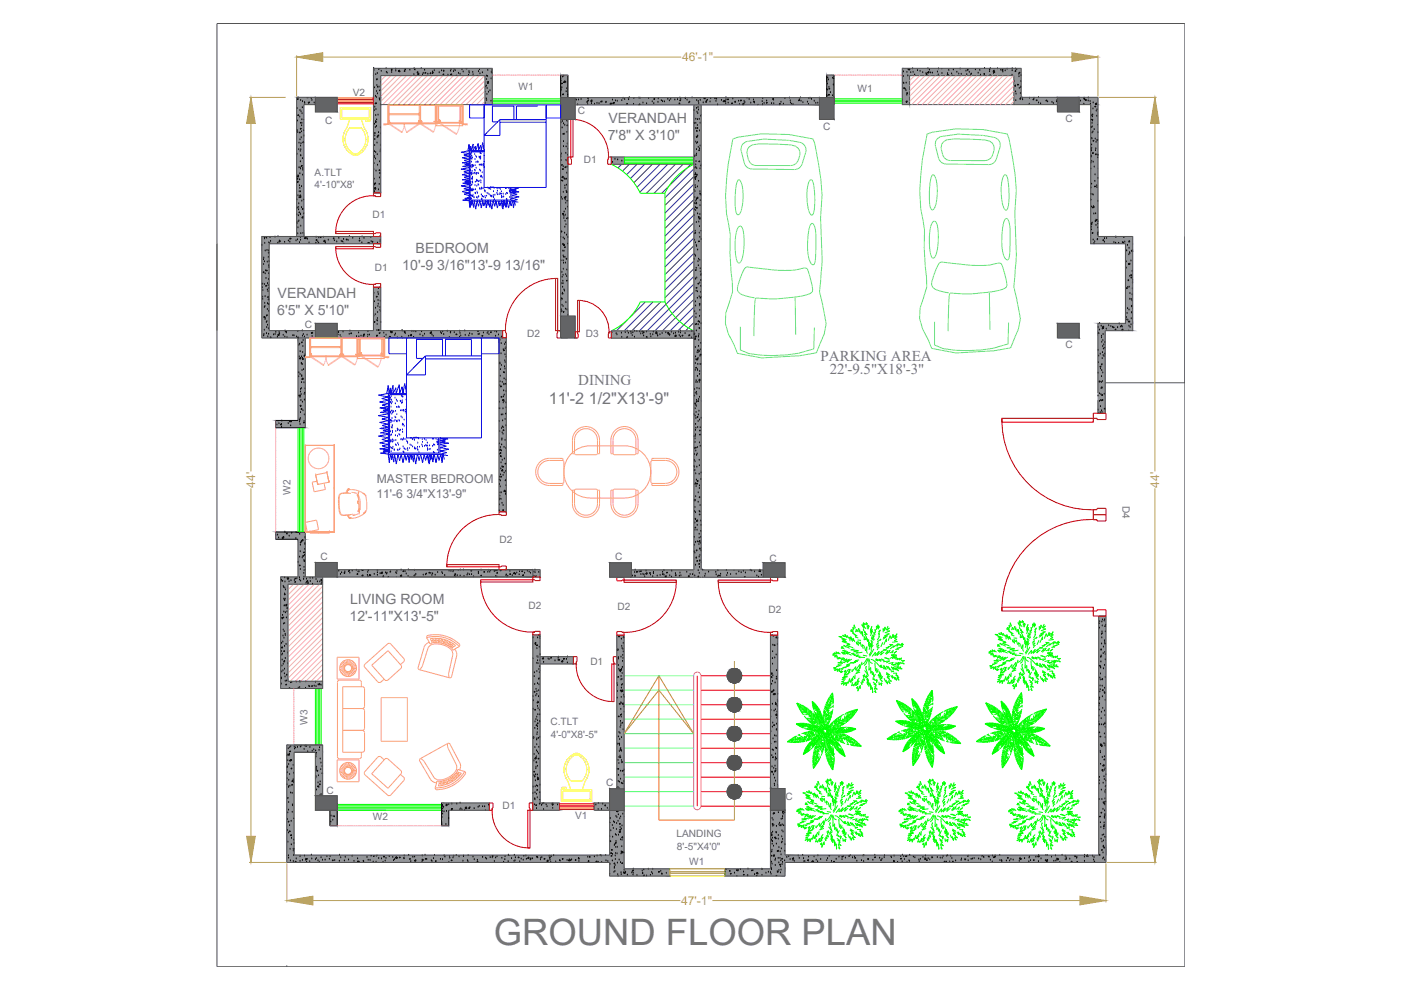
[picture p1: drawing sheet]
<svg xmlns="http://www.w3.org/2000/svg" width="297mm" height="210mm" viewBox="0 0 297 210" stroke-linecap="round" stroke-linejoin="round" font-family="sans-serif">
<defs><g id="words">
<text font-size="7.7" fill="#767676" x="104.7" y="200.3">GROUND FLOOR PLAN</text>
<text font-size="3.4" fill="#767676" x="116.4" y="85.7">11'-2 1/2&quot;X13'-9&quot;</text>
<g font-size="3.2" fill="#767676">
<text x="174" y="76.4">PARKING AREA</text>
<text x="122.6" y="81.7">DINING</text>
<text x="175.9" y="79.3">22'-9.5&quot;X18'-3&quot;</text>
</g>
<g font-size="3" fill="#767676">
<text x="128.9" y="29.6">7'8&quot; X 3'10&quot;</text>
<text x="129" y="26">VERANDAH</text>
<text x="88.1" y="53.7">BEDROOM</text>
<text x="85.3" y="57.3">10'-9 3/16&quot;13'-9 13/16&quot;</text>
<text x="58.9" y="63.2">VERANDAH</text>
<text x="58.8" y="66.8">6'5&quot; X 5'10&quot;</text>
<text x="74.1" y="131.7">12'-11&quot;X13'-5&quot;</text>
<text x="74.2" y="128.1">LIVING ROOM</text>
</g>
<g font-size="2.6" fill="#b8a15c">
<text x="144.6" y="13">46'-1&quot;</text>
<text x="54.1" y="103.4" transform="rotate(-90 54.1 103.4)">44'</text>
<text x="245.8" y="103.4" transform="rotate(-90 245.8 103.4)">44'</text>
<text x="144.4" y="191.9">47'-1&quot;</text>
</g>
<g font-size="2.6" fill="#767676">
<text x="79.8" y="105.6">11'-6 3/4&quot;X13'-9&quot;</text>
<text x="79.9" y="102.5">MASTER BEDROOM</text>
</g>
<g font-size="2.1" fill="#767676">
<text x="74.8" y="20.3">V2</text>
<text x="110" y="19">W1</text>
<text x="181.8" y="19.6">W1</text>
<text x="68.9" y="26.2">C</text>
<text x="122.5" y="24.2">C</text>
<text x="174.6" y="27.5">C</text>
<text x="225.9" y="25.9">C</text>
<text x="123.8" y="34.5">D1</text>
<text x="66.7" y="39.8">4'-10&quot;X8'</text>
<text x="66.7" y="37.2">A.TLT</text>
<text x="79" y="46.1">D1</text>
<text x="79.5" y="57.5">D1</text>
<text x="64.6" y="69.6">C</text>
<text x="111.8" y="71.5">D2</text>
<text x="124.2" y="71.5">D3</text>
<text x="225.9" y="73.7">C</text>
<text x="61.6" y="104.8" transform="rotate(-90 61.6 104.8)">W2</text>
<text x="238" y="107.2" transform="rotate(90 238 107.2)">D4</text>
<text x="67.9" y="118.8">C</text>
<text x="105.9" y="115">D2</text>
<text x="130.4" y="118.7">C</text>
<text x="163.1" y="119.2">C</text>
<text x="112" y="129.2">D2</text>
<text x="130.9" y="129.4">D2</text>
<text x="163" y="129.9">D2</text>
<text x="125.2" y="140.9">D1</text>
<text x="65.2" y="153.7" transform="rotate(-90 65.2 153.7)">W3</text>
<text x="116.7" y="153.8">C.TLT</text>
<text x="116.8" y="156.4">4'-0&quot;X8'-5&quot;</text>
<text x="128.6" y="166.7">C</text>
<text x="69.2" y="168.4">C</text>
<text x="79.1" y="173.9">W2</text>
<text x="106.5" y="171.5">D1</text>
<text x="122" y="173.6">V1</text>
<text x="166.6" y="169.7">C</text>
<text x="143.5" y="177.6">LANDING</text>
<text x="143.5" y="180.1">8'-5&quot;X4'0&quot;</text>
<text x="146.1" y="183.5">W1</text>
</g>
</g></defs>
<!-- layer: Wall -->
<g fill="#939598" stroke="#939598" stroke-width=".21">
<path d="M118.9 15.9l1.5 4.8v-4.8zM118.9 15.9l1.5 4.8h-1.5z"/>
<path d="M126 170.3l3.3 1.5v-1.5zM126 170.3l3.3 1.5h-3.3z"/>
<path d="M70 171.8l1.5 3.3v-3.3zM70 171.8l1.5 3.3h-1.5z"/>
<path d="M113 120.8l1.5 1.5v-1.5zM113 120.8l1.5 1.5h-1.5z"/>
<path d="M232.9 130.6l1.6 50.7v-50.7zM232.9 130.6l1.6 50.7h-1.6z"/>
<path d="M166.4 181.3l68.1 1.6v-1.6zM166.4 181.3l68.1 1.6h-68.1z"/>
<path d="M163.4 134.7l1.5 32.5v-32.5zM163.4 134.7l1.5 32.5h-1.5z"/>
<path d="M113 134.6l1.5 35.7v-35.7zM113 134.6l1.5 35.7h-1.5z"/>
<path d="M113 170.3l5.6 1.5v-1.5zM113 170.3l5.6 1.5h-5.6z"/>
<path d="M93.6 170.3l10.2 1.5v-1.5zM93.6 170.3l10.2 1.5h-10.2z"/>
<path d="M93.6 171.8l1.5 3.3v-3.3zM93.6 171.8l1.5 3.3h-1.5z"/>
<path d="M163.4 171.8l3 12.4v-12.4zM163.4 171.8l3 12.4h-3z"/>
<path d="M129.3 171.8l3 12.4v-12.4zM129.3 171.8l3 12.4h-3z"/>
<path d="M153.7 184.2l12.7 1.5v-1.5zM153.7 184.2l12.7 1.5h-12.7z"/>
<path d="M129.3 184.2l12.7 1.5v-1.5zM129.3 184.2l12.7 1.5h-12.7z"/>
<path d="M58.4 112.8l6.3 1.5v-1.5zM58.4 112.8l6.3 1.5h-6.3z"/>
<path d="M71.5 120.8l41.5 1.5v-1.5zM71.5 120.8l41.5 1.5h-41.5z"/>
<path d="M63.2 114.3l1.5 8v-8zM63.2 114.3l1.5 8h-1.5z"/>
<path d="M148.7 120.8l13.1 1.6v-1.6zM148.7 120.8l13.1 1.6h-13.1z"/>
<path d="M133.9 120.8l13.2 1.6v-1.6zM133.9 120.8l13.2 1.6h-13.2z"/>
<path d="M59.5 122.3l8.9 1.6v-1.6zM59.5 122.3l8.9 1.6h-8.9z"/>
<path d="M114.5 139.2l7.1 1.6v-1.6zM114.5 139.2l7.1 1.6h-7.1z"/>
<path d="M59.5 123.9l1.5 20.5v-20.5zM59.5 123.9l1.5 20.5h-1.5z"/>
<path d="M59.5 144.4l8.9 1.6v-1.6zM59.5 144.4l8.9 1.6h-8.9z"/>
<path d="M130.8 134.7l1.5 32.5v-32.5zM130.8 134.7l1.5 32.5h-1.5z"/>
<path d="M191.3 14.5l25.2 1.5v-1.5zM191.3 14.5l25.2 1.5h-25.2z"/>
<path d="M79.2 14.5l25.2 1.5v-1.5zM79.2 14.5l25.2 1.5h-25.2z"/>
<path d="M215 16l1.5 4.6v-4.6zM215 16l1.5 4.6h-1.5z"/>
<path d="M79.2 16l1.5 4.6v-4.6zM79.2 16l1.5 4.6h-1.5z"/>
<path d="M175.3 15.9l1.5 4.8v-4.8zM175.3 15.9l1.5 4.8h-1.5z"/>
<path d="M215 20.6l9.2 1.6v-1.6zM215 20.6l9.2 1.6h-9.2z"/>
<path d="M191.3 16l1.5 6.2v-6.2zM191.3 16l1.5 6.2h-1.5z"/>
<path d="M102.8 16l1.6 6.2v-6.2zM102.8 16l1.6 6.2h-1.6z"/>
<path d="M79.2 20.6l1.5 1.6v-1.6zM79.2 20.6l1.5 1.6h-1.5z"/>
<path d="M62.9 20.6l4 1.6v-1.6zM62.9 20.6l4 1.6h-4z"/>
<path d="M121.9 20.7l51.8 1.5v-1.5zM121.9 20.7l51.8 1.5h-51.8z"/>
<path d="M79.2 22.2l1.5 18.7v-18.7zM79.2 22.2l1.5 18.7h-1.5z"/>
<path d="M62.9 22.2l1.5 27.9v-27.9zM62.9 22.2l1.5 27.9h-1.5z"/>
<path d="M55.5 50.1l25.2 1.6v-1.6zM55.5 50.1l25.2 1.6h-25.2z"/>
<path d="M118.9 25.3l1.5 41.7v-41.7zM118.9 25.3l1.5 41.7h-1.5z"/>
<path d="M79.2 60.9l1.5 9.2v-9.2zM79.2 60.9l1.5 9.2h-1.5z"/>
<path d="M55.5 51.7l1.6 18.4v-18.4zM55.5 51.7l1.6 18.4h-1.6z"/>
<path d="M71.5 70.1l35.1 1.5v-1.5zM71.5 70.1l35.1 1.5h-35.1z"/>
<path d="M55.5 70.1l11.4 1.5v-1.5zM55.5 70.1l11.4 1.5h-11.4z"/>
<path d="M63.2 71.6l1.5 17.6v-17.6zM63.2 71.6l1.5 17.6h-1.5z"/>
<path d="M58.4 89.2l6.3 1.5v-1.5zM58.4 89.2l6.3 1.5h-6.3z"/>
<path d="M105.8 71.6l1.5 36.9v-36.9zM105.8 71.6l1.5 36.9h-1.5z"/>
<path d="M129.6 33.3l2.8 1.5v-1.5zM129.6 33.3l2.8 1.5h-2.8z"/>
<path d="M228.8 20.6l4 1.6v-1.6zM228.8 20.6l4 1.6h-4z"/>
<path d="M231.3 22.2l1.5 27.9v-27.9zM231.3 22.2l1.5 27.9h-1.5z"/>
<path d="M231.3 50.1l8.9 1.6v-1.6zM231.3 50.1l8.9 1.6h-8.9z"/>
<path d="M238.6 51.7l1.6 16.9v-16.9zM238.6 51.7l1.6 16.9h-1.6z"/>
<path d="M232.8 68.6l7.4 1.5v-1.5zM232.8 68.6l7.4 1.5h-7.4z"/>
<path d="M232.8 70.1l1.5 17.5v-17.5zM232.8 70.1l1.5 17.5h-1.5z"/>
<path d="M129.6 70.2l17.5 1.5v-1.5zM129.6 70.2l17.5 1.5h-17.5z"/>
<path d="M147.1 22.2l1.6 100.2v-100.2zM147.1 22.2l1.6 100.2h-1.6z"/>
</g>
<g fill="none" stroke="#000" stroke-width=".21">
<path d="M79.2 14.8l.1-.1-.1 .2M79.2 14.5h.1M79.4 18.6h.1M79.7 15.8h.1M79.8 19.4h.1M79.9 17h.1M79.9 18.1h.1M79.9 16.9h.1M80 15.6h.1M80 19.9h.1M80.1 18.5h.1M80.4 18.5h.1"/>
<path d="M80.4 14.5v.2h-.2l.1-.2h.4M80.4 19.2l.3-.2-.1 .3zM80.7 17.4h.1M80.7 17.5h.1M80.8 15.1h.1M81.9 14.6h.1M81.9 15.3h.1M82.1 15.5h.1M83 15.4h.1M83.1 14.7h.1M83.1 14.9v-.2l-.2 .2h.2M83.9 15.1h.1"/>
<path d="M83.9 14.7h.1M84.4 15.1l.3-.3v.4zM84.5 15.2h.1M84.5 15.1l.3-.1-.1 .3zM85.8 14.9l.1 .3-.3-.1zM85.9 14.8h.1M85.9 14.7h.1M86.9 14.9h.1M87.8 15.8h.1M87.8 14.5h.1M87.9 14.7h.1M88 14.8h.1"/>
<path d="M88.6 15.2v.2h-.2zM88.8 15.5v.3h-.3zM89.3 14.5h.1M89.6 15.9h.1M89.7 15.5h.1M90 14.9h.1M90.3 15.3l-.3 .1 .2 .2 .1-.2M90.7 15.7h.1M91.3 15.4l.1 .2h-.3zM91.7 15.6h.1M91.7 15.3h.1M91.8 15.5h.1"/>
<path d="M92.1 15h.1M93.1 15.4h.1M93.6 15h.1M94.1 15.1h.1M94.1 15.6v.3h-.2zM95 15.9h.1M95.5 15.8l.3-.2-.1 .3zM95.5 15.1h.1M95.6 16h.1M95.6 14.7h.1M96.2 15.2h.1M96.3 14.7h.1"/>
<path d="M96.5 15h.1M96.7 16l.1-.1v.1M97.2 15.6h.1M97.5 15.7h.1M97.9 14.8h.1M98.2 15.3h.1M98.8 14.5l.1 .2 .1-.2M99.4 16h.1M99.4 15.2h.1M99.5 15.5h.1M100.2 15.3h.1M100.3 15.9h.1"/>
<path d="M101.1 16h.2M101.5 15.2h.1M101.7 14.8h.1M101.8 15.7h.1M102.3 15.4h.1M102.8 19.3v.2M103 18.4h.1M103.1 18.2h.1M103.1 16.1h.1M103.2 16.9h.1M103.3 18.8h.1M103.3 17.6l.3-.1-.1 .2z"/>
<path d="M103.3 17.5h.1M103.4 16.2h.1M103.4 14.9h.1M103.6 19.6h.1M103.6 17.5h.1M103.9 19.2h.1M104.1 16.7h.1M104.2 15.3h.1M104.3 15.5h.1M104.4 14.8h-.2l.2 .1M118.9 16.8h.1M118.9 17v.2"/>
<path d="M118.9 19.2h.1M118.9 19h.1M119 17.7l.2-.1v.2zM119.1 18.6h.1M119.3 16.3h.1M119.4 19.9l.1 .2h-.3zM119.4 17.5h.4l-.1-.3-.3 .3M119.5 16.1h.1M119.9 17.5h.1M120 19.4h.1M120.2 18.8h.1M175.3 17.1v.2"/>
<path d="M175.3 17h.1M175.4 19.1h.1M175.4 17.8h.1M175.5 16.5h.1M175.7 16.9h.1M175.7 18.8l.2-.1v.2zM175.8 18.5h.1M175.8 20v.2h-.2zM176.1 19.6h.1M176.5 16.6h.1M176.7 18h.1M176.8 16.5v.1"/>
<path d="M176.8 16h-.2l.2 .1M191.5 17.6h.1M191.5 16.2h.1M191.6 15.2h.1M191.6 17.7h.1M191.7 18.5l.1 .3-.3-.1zM191.9 18.9h.1M192.1 19.2h.1M192.1 17.6h.1M192.2 19.7l.2-.1v.3zM192.3 15.3h.1M192.5 16.1h.1"/>
<path d="M192.5 14.7h.1M192.8 14.5l.1 .3h-.3zM193.1 15.4h.1M193.5 14.6h.1M193.6 15.3h.1M193.9 15.9h.1M193.9 15.9l-.1 .1M193.9 15.9l.1 .1M194.5 15h.1M195.1 15.1h.1M195.6 15.4h.1M196.3 15.7l.3-.1-.1 .3z"/>
<path d="M196.3 15.6h.1M196.7 14.6h.1M196.9 15.1l.1 .4-.4-.1zM197 14.9h.1M197.3 15.5h.1M197.7 15.5h.1M198.8 15.3h.1M198.9 15.9h.1M199 14.6h.1M199.5 14.5l.2 .1v-.1M199.7 15.6h.1M200.7 16l.3-.3v.3"/>
<path d="M200.9 15.6h.1M201.2 15h.1M201.8 15.7h.1M201.8 16l.3-.1-.1 .1M201.8 16h.1M202.1 14.8h.1M202.9 15.3h.1M203.3 15.7h.1M203.6 14.6h.1M203.8 15.8h.1M204.8 15.1h.1M205 15.8h.1"/>
<path d="M205 14.8l.3-.1-.1 .2zM205.5 15.3h.1M205.8 15.8h.1M205.9 15.7h.1M206.8 14.8h.1M207.4 15.5h.1M207.7 14.9h.1M207.9 15.9h.1M208.6 15.8h.1M208.7 15.8h.1M208.8 14.5h.1M209.8 15.2h.1"/>
<path d="M209.8 14.5l-.1 .2h.2v-.2M209.9 16h.1M210 14.6h.1M210.5 15.1l.3-.1-.1 .2zM210.6 15.6h.1M210.8 15.1h.1M210.9 15.4h.1M211.5 14.6h.1M212.2 14.9h.1M212.6 14.7l.1 .2h-.3zM212.6 15.3h.1M213.1 15h.1"/>
<path d="M213.5 14.7h.1M214.6 15.9h.1M214.6 15h.1M214.6 14.6h.1M215 17.3h.1M215.1 18.2l.2-.1v.2zM215.3 18.2h.1M215.3 19.5h.1M215.3 14.6h.1M215.4 14.9v.3h-.2zM215.4 20h.1M215.6 14.8h.1"/>
<path d="M215.9 17.8v.2h-.2zM216 15.4l.3-.1-.1 .2zM216 15.8h.1M216 16.3h.1M216.1 18.7h.1M216.3 19.8h.1M216.4 18.6h.1M216.4 17.3h.1M216.4 18.5h.1M216.5 16h.1M62.9 37.9l.3-.1-.1 .3zM62.9 37.5h.1"/>
<path d="M63 32.7h.1M63 27.9h.1M63 27.6h.1M63 23h.1M63 21l.3-.1-.1 .2zM63.1 25.7h.1M63.1 28.1h.1M63.1 38.6h.1M63.2 37.2h.1M63.2 38.4v.2h-.2zM63.2 20.7h.1M63.3 37.2v.3h-.3l.3-.3"/>
<path d="M63.3 24.3v.2h-.2zM63.3 31.7h.1M63.4 30.3h.1M63.4 35.6h.1M63.4 28.1l.3-.1-.1 .2zM63.5 39.4h.1M63.5 38.1h.1M63.5 24.8h.1M63.6 39.9h.1M63.6 36.8h.1M63.6 23.4h.1M63.6 29.6h.1"/>
<path d="M63.6 35.6h.1M63.7 32.1h.1M63.7 34.3h.1M63.7 33h.1M63.7 35.8h.1M63.7 31h.1M63.7 26.1h.1M63.8 21.3h.1M63.8 31.7h.1M63.8 33h.1M63.8 27.1v.3h-.2zM63.8 30.5h.1"/>
<path d="M63.8 23.7h.1M63.8 35.2l.3-.1-.1 .2zM63.9 29.2h.1M63.9 27.9h.1M63.9 39.6h.1M64 26.7h.1M64 26.1h.1M64 25.4h.1M64 24.1h.1M64.1 22.8h.1M64.1 33.6h.1M64.1 21.6h.1"/>
<path d="M64.1 37.1h.1M64.2 35.7h.1M64.2 36.1h.1M64.3 30l.1 .3-.2-.1zM64.3 30.2h.1M64.4 27.7h.1M64.4 28.8h.1M64.4 25.3v.1M64.6 21.8h.1M64.6 21.9h.1M65.1 20.6h.2M65.5 21.6v.3l-.2-.1z"/>
<path d="M65.6 21.8h.1M66 20.9h.1M66.1 21.3h.1M66.6 21.8h.1M79.2 32.3h.1M79.2 31.7v.1M79.2 22.8v.3M79.2 37.2h.1M79.2 22.8v.1M79.2 36h.1M79.3 29.6h.1M79.3 34.7h.1"/>
<path d="M79.3 38h.1M79.3 33.1h.1M79.3 33.4h.1M79.3 28.3h.1M79.4 23.5h.1M79.4 32.1h.1M79.4 38.9l.3-.1-.1 .2zM79.4 26.3h.1M79.4 30.9h.1M79.4 39.2h.1M79.5 22.7h.1M79.5 28.8h.1"/>
<path d="M79.5 29.6h.1M79.5 21.9l.2-.1v.3zM79.5 28.3h.1M79.6 27h.1M79.6 39.7v.4l-.3-.1zM79.6 33.7h.1M79.6 25.8h.1M79.6 20.4h.1M79.6 39.8l.1 .3h-.2zM79.7 32.3h.1M79.7 24.5h.1M79.7 23.2h.1"/>
<path d="M79.7 36.3h.1M79.8 22h.1M79.8 25.9h-.3l.2-.2 .1 .2M79.8 20.7h.1M79.8 26.8h.1M79.9 25.4h.1M79.9 29l.3-.1-.1 .2zM79.9 30.3h.1M80 32.8h.1M80 35h.1M80.2 24.4h.1M80.3 28.1h.1"/>
<path d="M80.3 28.6v.2h-.2zM80.3 36.1l.3-.1-.1 .2zM80.4 39.1h.1M80.4 20.9h.1M80.5 37.7h.1M80.5 21.2h.1M80.5 34.3h.1M80.5 36.8h.1M80.6 32.2h.1M80.6 36.8h.1M80.6 31.9h.1M80.7 27.1h.1"/>
<path d="M80.7 30.8h.1M80.7 22.2h.1M80.7 28.4h.1M80.7 31.5v.2M102.9 21.9h.1M103.1 21h.1M103.2 21.3h.1M103.2 20h.1M103.3 22.2h.1M104.1 21.4h.1M118.9 33h.1M118.9 33v.3"/>
<path d="M118.9 38.2l.1-.1v.3l-.1-.1M118.9 26h.1M119 34h.1M119 32.6h.1M119.2 27.1h.1M119.2 34.8v.2h-.2zM119.2 25.7h.1M119.2 35.9h.1M119.3 28.4l.3-.1-.1 .2zM119.3 38.4h.1M119.4 37.3v.4l-.3-.1zM119.4 35.3h.1"/>
<path d="M119.4 35.9h.1M119.5 31.1h.1M119.5 30h.1M119.5 26.3h.1M119.6 28.4h.1M119.7 37.7l.1 .2h-.3zM119.7 35.5l.3-.1-.1 .2zM119.7 26.6h.1M119.8 39.4h.1M119.8 39.9h.1M119.8 38h.1M120 32.5h.1"/>
<path d="M120 34h.1M120 31.1h.1M120.1 39.3h.1M120.1 38h.1M120.2 36.7h.1M120.2 25.6h.1M120.2 28.1h.1M120.2 35.4h.1M120.3 34.2h.1M120.3 30.5h.1M120.3 32.9h.1M120.3 26.4l.1 .3-.3-.1z"/>
<path d="M120.4 20.2h.1M120.4 31.6h.1M120.4 25.5l-.2 .1 .2 .1M121.9 21l.1-.1 .1 .3-.2-.1M122.2 21.2h.1M122.5 22.2h.1M122.7 21.2h.1M123.2 21.1h.1M124.6 22.2h.1M124.6 21.5l-.2 .1 .2 .1v-.2M124.7 20.9h.1M124.8 21.2v.2h-.2z"/>
<path d="M125.4 22h.1M125.5 21.2v.3h-.3zM126.1 22.1h.1M126.6 21.9h.1M127 22h.1M127.5 21.4v.2h-.2zM127.6 21.6h.1M128.5 21.8h.1M128.5 21.7h.1M129.6 21.8v.3h-.3zM129.9 21.2h.1M129.9 21.9l.2-.1-.1 .2z"/>
<path d="M129.9 34.4h.1M130.2 21.6l.1 .3h-.2zM130.4 33.8h.1M130.5 21.4h.1M130.9 21.5h.1M131 33.9h.1M131.8 21.3h.1M131.9 34.2h.1M132.1 20.8h.1M132.4 21.1h.1M133 21.9v.2h-.2zM133.1 20.7h.2"/>
<path d="M133.3 21.1h.1M133.4 20.7h.1M134.3 22.1h.1M134.4 20.9h.1M135.4 22.2l.2-.1v.1M135.4 22.2h.1M135.5 20.8h.1M135.6 22.2l.1-.1v.1M135.6 22.2h.1M135.7 20.8h.1M136.3 21.9h.1M137.1 22h.1"/>
<path d="M137.5 20.9h.1M138.3 21.6h.1M138.6 21l.2-.1v.2zM138.6 22h.1M139.5 21.7h.1M139.6 21h.1M140.2 21.3h.1M140.5 21.6h.1M140.9 21.6h.1M141.6 21h.1M141.9 21.4h.1M142.2 21.1h.1"/>
<path d="M143.1 21.2h.1M143.6 21.1h.1M144 22h.1M144.1 21.3l.2-.1-.1 .2-.1-.1M144.1 22.1h.1M144.2 20.8h.1M144.3 21.1h.1M145.3 20.9h.1M145.3 20.8h.1M145.7 21.2h.1M146 21.8h.1M146.2 21.7h.1"/>
<path d="M146.7 20.7h.1M147.1 26.1l.1-.2 .1 .3h-.2M147.1 23.4h.1M147.2 37l.3-.1-.1 .2zM147.3 33.2h.1M147.3 33h.1M147.3 35.6h.1M147.4 39.3h.1M147.4 37.4l.1 .4-.4-.1zM147.4 38.1h.1M147.5 36.8h.1M147.5 39.8h.1"/>
<path d="M147.5 27.2h.1M147.5 35h.1M147.5 30.1h.1M147.5 35.5h.1M147.5 26.1h.1M147.5 25.3h.1M147.6 34.3h.1M147.6 33h.1M147.7 37.5h.1M147.7 31.7h.1M147.7 32.7h.1M147.7 37.1h.1"/>
<path d="M147.7 27.8h.1M147.7 23h.1M147.7 27.1l.3-.1-.1 .3zM147.7 30.4h.1M147.7 21.3h.1M147.7 35.7h.1M147.8 29.2h.1M147.8 28.8v.3l-.2-.1zM147.8 23.8h.1M147.8 27.9h.1M147.8 37.2h.1M147.8 26.6h.1"/>
<path d="M147.9 39.6h.1M147.9 30.2h.1M147.9 25.3h.1M147.9 28.8h.1M147.9 24.1h.1M148 22.8h.1M148 21.5h.1M148 31.2h.1M148.1 23.3h.1M148.1 38.4h.1M148.1 34.2l.3-.1-.1 .2zM148.1 21.9h.1"/>
<path d="M148.3 25.3h.1M148.3 31.7v.2h-.2zM148.3 27.8h.1M148.3 31.5h.1M148.4 35.8h.1M148.4 31h.1M148.4 26.1h.1M148.5 21.3h.1M148.5 24.6h.1M148.6 35.2h.1M148.7 34.8h-.1M148.7 24.3v.1"/>
<path d="M149.1 21.8h.1M149.4 20.7l-.2 .2 .3 .1v-.3M149.6 21.6l.2-.1v.2zM149.8 21.4h.1M150 21.3h.1M150.5 21.6h.1M150.7 20.9h.1M151.6 20.7l.1 .2h-.2zM151.8 21.5h.1M151.9 21h.1M152.1 22.2h.1M153 21.3h.1"/>
<path d="M153.3 21.5l.3-.3v.4zM153.8 21.6h.1M153.9 22h.1M153.9 20.7h.1M153.9 21.2h.1M154.4 21.9h.1M154.4 20.9v.3l-.2-.1zM155.1 21.9l.2-.1-.1 .2zM155.4 21h.1M155.8 21.7h.1M155.9 21.6h.1M156.6 21.5h.1"/>
<path d="M156.8 22.2h.1M157.1 21.2l.1 .2h-.2zM157.6 21.9l.1 .3h-.4zM157.7 22.1h.1M157.8 21.5h.1M157.9 21.7h.1M158.3 20.7h.2M158.8 21.1h.1M159.2 21.9h.1M159.8 21.2h.1M159.9 21.4v.2h-.2zM160 21.8h.1"/>
<path d="M160.6 22.2l.2-.1v.1M161.6 21.5h.1M161.7 22.2h.1M161.7 20.9h.1M162 21.9h.1M162.6 21.4h.1M162.6 21.6l.1 .3h-.3zM163.6 22h.1M163.8 21l.2-.1v.2zM164 21.2h.1M164 22h.1M165.4 22.2h.1"/>
<path d="M165.4 21.9v.2h-.2zM165.6 21.7h.1M166.1 22.1h.1M166.4 20.9h.1M167.4 20.8h.1M167.6 21.4h.1M167.6 21.8h.1M167.8 22.1h.1M168 22.2l.1-.1v.1M168.1 22.2h.1M169.3 21.3l.2-.1-.1 .2zM169.5 21.2h.1"/>
<path d="M169.7 20.7h.1M169.8 21.4h.1M170.2 21.8h.1M171.2 21.6h.1M171.4 22.1h.1M171.5 20.9h.1M171.7 20.8h.1M172.1 21.1h.1M172.6 21.5h.1M173 21.9h.1M173.4 21.9h.1M175.4 20.4h.1"/>
<path d="M176.5 20.3h.1M191.3 21.2h.1M192.1 21.7h.1M192.3 21.4v.2h-.2zM192.3 20.2h.1M192.3 21.6h.1M215.4 21.3h.1M216.3 21.1h.1M216.4 20.7l.1 .2h-.3zM216.8 20.8h.1M216.8 21.2h.1M218.2 22.1h.1"/>
<path d="M218.3 20.8h.1M219.2 20.9v.3l-.2-.1zM219.2 20.8h.1M219.6 21.3l.3-.1-.1 .2zM220.2 20.7h.1M220.2 21.8h.1M220.6 22h.1M221.9 21.2l.1 .2h-.3zM222.1 21.6h.1M223 21.7h.1M223.3 21.9h.1M224 21.6h.1"/>
<path d="M224.1 21.3h.1M229.1 21.4h.1M229.8 20.9h.1M229.8 22.1h.1M229.8 21l.3-.1-.1 .3zM229.9 20.8h.1M230.3 21.1v.2h-.2zM230.7 21.4h.1M230.7 20.8h.1M231.1 21.5h.1M231.2 22.1h.1M231.3 26.9v-.1l.1 .3-.1-.1"/>
<path d="M231.3 25.3h.1l-.1 .1M231.3 35.8h.1M231.3 39.8h.1M231.3 34.6h.1M231.3 33.1h.1M231.3 33.3h.1M231.4 31.7h.1M231.4 32h.1M231.4 30.7h.1M231.4 39h.1M231.5 31.4h.1M231.5 34.2h.1"/>
<path d="M231.5 29.4h.1M231.5 24.5h.1M231.5 29.5h.1M231.5 28.2h.1M231.5 26.2h.1M231.6 32.4l.2-.1v.3zM231.6 26.9h.1M231.6 24.8h.1M231.6 25.6h.1M231.7 25.5h.1M231.7 24.4h.1M231.7 23.1h.1"/>
<path d="M231.7 28h.1M231.8 21.8h.1M231.8 34.4h.1M231.9 29.7v.2h-.2zM232 27.5h.1M232 35.4h.1M232 39.5l.3-.1-.1 .3zM232.1 22.6l.3-.1-.1 .2zM232.1 38.5h.1M232.2 37.1h.1M232.2 29.5h.1M232.3 31.9h.1"/>
<path d="M232.3 31.6h.1M232.4 30.2h.1M232.4 32.6v.2h-.2zM232.4 23.6h.1M232.5 21.8v.4l-.3-.1zM232.5 29.7l.3-.1-.1 .2zM232.5 39.4h.1M232.5 24.6h.1M232.6 39.8h.1M232.6 23.3h.1M232.7 33.5h.1M232.8 37.8h.1"/>
<path d="M232.8 33h.1M232.8 32.9h.1M232.8 28.1h.1M232.8 35.6v.1M232.8 26.4v.1M55.5 52h.1M55.9 55.1h.1M55.9 56.1h.1M55.9 54.7h.1M55.9 57.6l.1 .2h-.3zM56.1 55.5h.1M56.1 50.6h.1"/>
<path d="M56.1 51.6h.1M56.2 58.1h.1M56.2 53.2h.1M56.2 50.2l-.2 .1 .2 .1v-.2M56.3 57.4h.1M56.4 57.4l.3-.1-.1 .2zM56.4 59h.1M56.5 50.5h.1M56.6 53.1h.1M56.7 55.6h.1M56.9 54.6h.1M56.9 59.3h.1"/>
<path d="M56.9 53.2h.1M57 58h.1M57 56.3h.1M57 51.5h.1M57 56.7h.1M57.1 55.5h.1M57.1 53.4l-.3 .2 .3 .1M57.2 51.6h.1M57.2 50.4h.1M57.4 51.2h.1M58.3 50.3h.1M58.9 51.6h.1"/>
<path d="M58.9 50.2h.1M59.2 51.4h.1M59.2 51.1h.1M59.4 51.3h.1M60.4 51.4h.1M61.1 51.1h.1M61.5 51.3h.1M61.5 50.7h.1M61.5 50.6l.2-.1v.2zM62.8 51.1h.1M62.9 45.5h.1M62.9 47.2h.1"/>
<path d="M62.9 42.4h.1M63 47.4h.1M63 44.2h.1M63.1 50.8h.1M63.1 49.6h.1M63.2 48.3h.1M63.2 41.5h.1M63.2 47h.1M63.2 44h.1M63.3 45.7h.1M63.3 44.5h.1M63.3 45l.3-.1-.1 .3z"/>
<path d="M63.3 43.2h.1M63.4 46.8h.1M63.4 41.9h.1M63.4 40.7h.1M63.5 51.4h.1M63.7 50.3h.1M63.7 45.5h.1M63.7 40.7h.1M63.7 50.9h.1M63.7 41.3l.1 .2h-.3zM63.8 47.9h.1M63.8 41.5v.4l-.3-.1z"/>
<path d="M63.8 49.5h.1M63.9 44h.1M64 42.6h.1M64.2 49.5h.1M64.2 44.2l.1 .2h-.2zM64.3 45.9v.3h-.3zM64.4 45.3h.1M64.4 42.2l-.2 .1 .2 .1M64.8 50.2v.4h-.3zM65.1 50.6h.1M65.2 50.7h.1M65.2 50.1l.1 .1"/>
<path d="M65.3 50.1v.1M65.5 51.5h.1M67 50.9l.2-.1-.1 .2zM67 51.6h.1M67 50.3h.1M67.4 51.3h.1M67.6 51.6h.1M67.6 50.4h.1M68 50.2l.1 .2h-.2zM68.5 50.3h.1M68.9 50.9v.3h-.3zM68.9 51.3h.1"/>
<path d="M69 51.6h.1M69.6 50.9h.1M70.8 50.4v.2h-.2zM70.9 51h.1M71.4 51.3h.1M71.8 50.5h.1M72.4 51.2h.1M72.4 51.2l.3-.1-.1 .2zM72.8 51.7l.1-.2 .1 .2M72.9 50.8h.1M73.5 50.6l.1 .3-.3-.1zM73.8 51h.1"/>
<path d="M74.1 50.2h.1M74.8 50.5h.1M76.2 50.7h.1M76.3 50.9v.2h-.2zM76.7 51.5h.1M76.8 50.2h.1M77.2 50.5h.1M77.9 51.5l.3-.1-.1 .2zM78.4 51.7h.1M78.6 50.3h.1M78.7 51.2h.1M79 51.1l.1 .2h-.3z"/>
<path d="M79.4 40.6h.1M80 51.5h.1M80.2 40.2h.1M80.6 50.2h.1M80.6 51.3h.1M80.6 51h.1M118.9 50.3h.1M118.9 55.1v.2M118.9 55.3h.1M119 49.2h.1M119 41.9h.1M119.1 49v.2h-.2z"/>
<path d="M119.1 57.7h.1M119.2 58.8h.1M119.2 42.3h.1M119.2 45.3l.3-.1-.1 .3zM119.3 59.6h.1M119.3 53.2h.1M119.3 51.8h.1M119.4 58.4h.1M119.4 51.9h.1M119.4 55.3h.1M119.4 54.3h.1M119.4 50.5h.1"/>
<path d="M119.4 45.6h.1M119.4 57.1h.1M119.4 40.8h.1M119.5 55.8h.1M119.5 54.5h.1M119.5 46.3h.1M119.6 45.9h.1M119.6 53.3h.1M119.6 45h.1M119.6 52h.1M119.6 52.4l.3-.1-.1 .2zM119.6 51.8l.1 .3-.3-.1z"/>
<path d="M119.7 50.7h.1M119.7 49.4h.1M119.8 48.2h.1M119.8 54.6h.1M119.8 46.9h.1M119.8 42.4h.1M119.9 45.6h.1M119.9 55.8h.1M119.9 41.7v.3h-.3zM119.9 44.4h.1M119.9 43.1h.1M119.9 58.2h.1"/>
<path d="M120 41.8h.1M120 47.7h.1M120 40.5h.1M120 59.5l.3-.1-.1 .2zM120.1 49.9h.1M120.1 42.6l.2 .1 .1-.3-.3 .2M120.1 58.6h.1M120.2 54.7v.2h-.2zM120.2 57.3h.1M120.2 40.7h.1M120.2 40.6l.1 .2h-.2zM120.3 43.9h.1"/>
<path d="M120.4 51.7h.1M120.4 46.4h.1M120.4 50.4h.1M120.4 46.1l-.3 .2 .3 .1M147.1 40.1v.2M147.1 53.9l.3-.1-.1 .3-.2-.1M147.1 45.7h.1M147.2 55h.1M147.2 44.4h.1M147.2 43.2h.1M147.3 50.9h.1M147.3 41.9h.1"/>
<path d="M147.3 49.6h.1M147.3 40.6h.1M147.4 49h.1M147.4 51.5h.1M147.5 44h.1M147.5 54.3h.1M147.5 49.5h.1M147.5 59.2h.1M147.5 44.6h.1M147.5 42.6h.1M147.6 57.1v.2h-.2zM147.6 56.9h.1"/>
<path d="M147.6 43.1h.1M147.6 44.1l.3-.1-.1 .2zM147.6 52h.1M147.6 47.2h.1M147.6 42.4h.1M147.7 43v.2h-.2zM147.7 52.3h.1M147.7 58.9h.1M147.9 45.3h.1M147.9 53h.1M147.9 41.7l.1 .4h-.4zM148 55.5h.1"/>
<path d="M148 51.2l.3-.1-.1 .2zM148.1 56.3h.1M148.1 55h.1M148.1 60l.1 .2h-.3zM148.2 47.1h.1M148.2 45.8v.3h-.2zM148.3 49.4h.1M148.3 48h.1M148.4 41.1h.1M148.4 55.2h.1M148.4 50.3h.1M148.4 45.5h.1"/>
<path d="M148.4 40.6h.1M148.4 43.6h.1M148.4 46.1l.1 .4-.3-.1zM148.5 57h.1M148.5 42.5h.1M148.5 57.7h.1M148.5 41.1h.1M148.5 59.5h.1M148.6 59.4h.1M148.6 58.2h.1M148.7 50.8h.1M148.7 48.8l-.2 .1h.2"/>
<path d="M148.7 41.3h-.2l.2 .1M148.7 58.2h-.3l.3 .1M231.3 47.5l.1-.2 .1 .4-.2-.1M231.3 42.4h.1M231.3 41h.1M231.3 41v.2M231.3 42.2v.2M231.4 48.2h.1M231.4 48.7h.1M231.4 43.9h.1M231.5 49.4l.3-.1-.1 .2zM231.6 41.3h.1"/>
<path d="M231.6 47.3h.1M231.8 50.9h.1M231.8 41.3h.1M231.8 43.8v.3h-.2zM231.8 43.8h.1M231.9 45.4h.1M231.9 51.7h.1M232 44h.1M232.1 51.3h.1M232.3 45.3h.1M232.3 46.7l.1 .2h-.3zM232.4 46.7h.1"/>
<path d="M232.4 47.8h.1M232.4 46.6l.3-.1-.1 .2zM232.6 50.8h.1M232.7 49.6h.1M232.7 50.8h.1M232.7 48.3h.1M232.7 47.5h.1M232.7 42.7h.1M232.8 49.4h.1M232.8 47h.1M232.8 49.7l-.1 .1h.1M233.8 50.9l.2-.1v.3z"/>
<path d="M234.1 51.3h.1M234.2 50.6h.1M234.6 50.6h.1M236.2 51.4h.1M236.5 51.6h.1M236.6 50.3h.1M237.2 51.6h.1M238 51.4h.1M238.2 51.5h.1M238.3 50.1l-.2 .2h.3l-.1-.2M238.5 51.3h.1M238.8 55.5h.1"/>
<path d="M238.8 56.8h.1M238.9 52.9v.3h-.2zM239 52h.1M239.2 59.5h.1M239.3 51.2l.2-.1v.3zM239.3 59.5h.1M239.3 54h.1M239.4 52.6h.1M239.4 55.8v.3l-.2-.1zM239.4 56h.1M239.4 51.2h.1M239.5 53.5h.1"/>
<path d="M239.5 58.6h.1M239.6 53.8h.1M239.6 56h.1M239.7 58.3l.3-.1-.1 .2zM239.8 55.3h.1M239.9 58.7l.1 .2h-.3zM240 57.5h.1M240.1 52.9l.1 .4h-.4zM240.1 60h.1M240.1 59.4h.1M55.5 60.1l.2-.1-.1 .3-.1-.1M55.6 61h.1"/>
<path d="M55.7 63h.1M55.7 63.5h.1M55.7 61.6h.1M55.9 67.2l.3-.1-.1 .2zM55.9 71.2h.1M56 70.9h.1M56 70h.1M56 65.2h.1M56.1 60.3h.1M56.1 64.3h.1M56.2 65h.1M56.2 67.7h.1"/>
<path d="M56.2 62.9h.1M56.2 67.4h.1M56.5 60.4v.3h-.2zM56.5 68.4h.1M56.5 70.7h.1M56.5 67h.1M56.5 69.5h.1M56.6 68.2h.1M56.6 66.9h.1M56.7 65.6h.1M56.7 61.5h.1M56.7 69h.1"/>
<path d="M56.7 64.4h.1M56.7 60.1h.1M56.8 63.1h.1M56.8 71.4h.1M56.8 61.8h.1M56.9 60.6h.1M56.9 69.7h.1M56.9 63h.1M57 70.9h.1M57 66h.1M57 61.2h.1M57 63.3v.3l-.2-.1z"/>
<path d="M57.1 64.3l-.3 .1 .2 .2 .1-.2M57.2 71.5l.3-.1-.1 .2zM58 71h.1M58.3 70.9h.1M58.5 70.4h.1M58.8 71.5h.1M58.9 71.1l.3-.3v.3zM59.2 70.5h.1M59.3 70.8h.1M60 71.1h.1M60.4 71.5h.1M60.4 70.2h.1"/>
<path d="M60.4 70.3l.3-.1-.1 .2zM60.7 70.6h.1M60.9 71.6h.1M62.1 71.2h.1M62.3 71.2h.1M62.9 71.4h.1M63 71.6l.2-.2v.4M63.1 70.3h.1M63.2 78.9l.2-.1-.1 .2-.1-.1M63.3 79.9h.1M63.4 73.2h.1M63.4 75.7h.1"/>
<path d="M63.5 73h.1M63.6 79.4h.1M63.6 74.6h.1M63.7 75.8l.1 .3h-.4zM63.9 77h.1M63.9 77.2h.1M63.9 75.7h.1M64 79.6h.1M64 79.8h.1M64 78.6h.1M64.1 72.4v.3h-.2zM64.1 77.3h.1"/>
<path d="M64.1 76.1l.2-.1v.3zM64.1 70.1h.1M64.1 76h.1M64.1 71.3h.1M64.2 74.7h.1M64.2 73.5h.1M64.3 72.2h.1M64.3 70.9h.1M64.3 78.4h.1M64.5 71.5h.1M64.6 75.3v.3l-.2-.1zM64.7 75.2h.1"/>
<path d="M65.1 71.1h.1M65.9 70.6l.3-.1-.1 .2zM66.2 71.3h.1M66.3 70.7h.1M71.5 70.9l.2-.1-.1 .2-.1-.1M71.8 70.5h.1M71.8 70.5h-.2l.2-.2v.2M72.1 71.1h.1M72.3 71.6h.1M72.7 70.4h.1M74 70.9h.1M74.2 70.2h.1"/>
<path d="M74.5 70.5l-.2 .2 .2 .1v-.3M75.6 71.4h.1M76 70.6h.1M76.1 71.4h.1M76.5 71.3h.1M76.9 71.2l.3-.1-.1 .2zM77.2 70.8l.1 .2h-.2zM77.9 71.6h.1M78 70.3h.1M78 71.1h.1M78.3 71h.1M79.2 62.6h.1"/>
<path d="M79.3 67h.1M79.3 62.2h.1M79.4 64h.1M79.5 68.1v.3l-.2-.1zM79.6 66.7h.1M79.6 65.3h.1M79.7 62.9l.3-.1-.1 .2zM79.9 71.3h.1M79.9 70.1h.1M79.9 68h.1M80 68.8h.1M80 71v.2h-.2z"/>
<path d="M80 68h.1M80 67.5h.1M80.1 66.3h.1M80.1 65h.1M80.1 62h.1M80.1 70l.3-.1-.1 .2zM80.2 63.7h.1M80.2 62.4h.1M80.2 64.5h.1M80.2 61.1h.1M80.2 61.2h.1M80.4 70.7h.1"/>
<path d="M80.6 70.7h.1M80.6 65.2h.1M80.6 65.8h.1M80.6 61h.1M80.6 63.8h.1M80.7 66h.1M80.7 68.4h.1M81.4 70.6h.1M81.5 71.5h.1M81.9 71.1h.1M82.4 71.5l.3-.1-.1 .2zM82.7 71.2l.1 .3h-.3z"/>
<path d="M82.8 70.3h.1M82.8 70.4h.1M83.1 70.2l.1 .4-.4-.1zM83.7 71.1h.1M83.8 70.8h.1M84.2 71.6h.1M85.2 71.5h.1M85.2 70.1h.1M85.3 70.2h.1M85.5 71.5v.1M85.5 71.5l-.2 .1M85.6 70.3l.3-.1-.1 .2z"/>
<path d="M85.8 70.5h.1M85.9 70.7h.1M86.6 71.3h.1M87.2 70.8l.1 .4-.4-.1zM87.3 70.2h.1M87.7 71.5h.1M87.7 70.3h.1M88.2 70.3h.1M89 71h.1M89.4 70.3h.1M89.7 71.3h.1M90 70.9h.1"/>
<path d="M91.1 71.6l.2-.1v.1M91.1 70.6l.3-.1-.1 .2zM91.4 70.4h.1M91.4 70.7h.1M91.6 71h.1M91.8 71.3h.1M93.4 70.5h.1M93.6 70.7h.1M93.9 70.3h.1M94.1 70.9h.1M94.8 70.2h.1M95.3 71.5h.1"/>
<path d="M95.5 70.6h.1M95.5 70.5h.1M96.3 70.5h.1M96.6 70.9l.3-.1-.1 .2zM97.4 71.5h.1M97.5 70.2h.1M97.5 70.7h.1M97.7 71.2h.1M98.5 70.2h.1M98.6 71.1h.1M99.4 71.2h.1M99.6 70.8h.1"/>
<path d="M100.1 70.9h.1M101.3 70.1l-.1 .2h.2v-.2M101.4 70.9h.1M101.6 70.9h.1M102.1 71.2l.3-.1-.1 .2zM102.5 70.6h.1M103.3 70.7h.1M103.5 70.5h.1M103.7 70.9h.1M104.2 70.5l-.1-.2-.1 .2h.2M104.9 70.3h.1M105.1 71.3h.1"/>
<path d="M105.3 70.4h.1M105.7 71h.1M105.8 77l.2-.1-.1 .3-.1-.1M106 77h.1M106 72.1h.1M106.1 79.8h.1M106.1 78.4h.1M106.2 75h.1M106.3 72.8h.1M106.3 77.5h.1M106.3 71.5h.1M106.7 74.3l.3-.1-.1 .2z"/>
<path d="M106.7 74.2h.1M106.8 79h.1M106.9 79h.1M107 77.8h.1M107 73.1h.1M107 76.5h.1M107.1 78.2h.1M107.1 75.2h.1M107.1 74h.1M107.1 76.9h.1M107.2 72.7h.1M107.3 75.7h.1"/>
<path d="M107.3 73.5l-.1 .1h.1M107.3 74.3h.1M118.9 63.3l.1-.2v.2h-.1M118.9 63.7h.1M119 65.7h.1M119 66.1h.1M119.1 66h.1M119.1 62.3l.3-.1-.1 .2zM119.1 60.1h.1M119.2 64.7h.1M119.2 63.4h.1M119.2 62.2h.1"/>
<path d="M119.3 60.9h.1M119.4 65h.1M119.4 60.1h.1M119.5 66l.1 .2h-.2zM119.6 61.5h.1M119.7 61.7h.1M119.9 65.5h.1M120 64.2h.1M120.2 65.7h.1M120.4 66.9h.1M129.7 70.5h.1M130.6 70.8h.1"/>
<path d="M130.8 71h.1M131.8 70.6h.1M131.8 71.5h.1M132.6 70.5h.1M132.8 71.5l.3-.1-.1 .2zM133 70.2h.1M133.2 70.7h.1M133.7 70.2l-.1 .1h.2v-.1M133.8 70.7h.1M134 71.1h.1M134.2 70.5h.1M134.5 71.5h.1"/>
<path d="M134.6 70.2h.1M135 70.3h.1M135.6 70.4h.1M135.8 70.8h.1M136 70.3l.3-.1-.1 .2zM136.3 70.8h.1M136.5 71.2h.1M136.5 70.3l.1 .2h-.3zM137 71.5h.1M137.1 70.4h.1M137.2 71.6h.1M137.9 70.9h.1"/>
<path d="M138 71.4h.1M138.4 71h.1M138.5 70.4h.1M139.1 70.5h.1M139.2 70.4l.1 .3h-.4zM139.3 70.5v.3l-.2-.1zM139.4 71.2h.1M139.9 71h.1M140.4 70.7h.1M141.2 70.5h.1M141.5 70.6l.3-.1-.1 .2-.2-.1M141.7 70.8h.1"/>
<path d="M141.9 70.9h.1M142 71.1h.1M142 70.8l.1 .2h-.3zM142.4 70.4h.1M142.8 70.8h.1M143.2 70.6h.1M143.3 71l.1 .3h-.4zM143.9 70.5h.1M144 71.1h.1M144.2 71.5h.1M144.3 70.6h.1M144.3 70.2h.1"/>
<path d="M144.8 71v.2h-.2zM145.2 70.7h.1M146 71.2h.1M146.2 71.2h.1M146.6 71.7h.1M146.7 70.3h.1M147 70.9l.3-.1-.1 .2zM147.3 66.1h.1M147.3 70.8h.1M147.4 78.5h.1M147.4 73.7h.1M147.4 71.6l.1 .4-.4-.1z"/>
<path d="M147.4 77.1h.1M147.4 68.9h.1M147.4 78l.3-.1-.1 .2zM147.4 64h.1M147.5 75.7h.1M147.5 64.9h.1M147.5 71.2v.3h-.2l.2-.3M147.5 61l.3-.1-.1 .2zM147.5 67.3h.1M147.6 76.2h.1M147.6 71.4h.1M147.6 66.6h.1"/>
<path d="M147.6 61.7h.1M147.6 70.2h.1M147.7 68.8h.1M147.8 74.8h.1M147.8 63.2h.1M147.9 79.8h.1M147.9 78.4h.1M147.9 61.9h.1M147.9 78.5h.1M147.9 76l.1 .3h-.4l.3-.3M147.9 68.1l.3-.1-.1 .2zM148 77.3h.1"/>
<path d="M148 76h.1M148 68.9h.1M148 74.1l.1 .3-.3-.1zM148 74.7h.1M148.1 71.5h.1M148.1 73.4h.1M148.1 71.3h.1M148.1 72.2h.1M148.2 70.9h.1M148.2 69.6h.1M148.2 62.9h.1M148.3 68.4h.1"/>
<path d="M148.3 64.6h.1M148.3 67.1h.1M148.3 79.4h.1M148.3 74.5h.1M148.3 69.7h.1M148.4 78.8h.1M148.4 64.9h.1M148.4 60h.1M148.4 75.2l.2-.1v.2zM148.4 65.8h.1M148.4 64.5h.1M148.4 75.6h.1"/>
<path d="M148.5 63.3h.1M148.5 74.2h.1M148.5 62h.1M148.6 60.7h.1M148.6 77v.2h-.2zM148.6 72.8h.1M148.6 75.3h.1M148.6 68.6h.1M148.7 63l-.1-.1-.1 .2h.2M232.8 70.6l.2-.1-.1 .3zM232.8 79.1h.1M232.8 74.3h.1"/>
<path d="M232.8 69.4h.1M232.9 76.9h.1M232.9 75.5h.1M233.1 70h.1M233.1 68.6h.1M233.2 77.7l.2-.1v.3zM233.3 75.1h.1M233.3 78.2h.1M233.5 69.1h.1M233.5 71.3h.1M233.5 71.6h.1M233.5 79.8h.1"/>
<path d="M233.6 77.4h.1M233.6 78.6h.1M233.6 72.6h.1M233.6 77.3h.1M233.7 76h.1M233.7 74.7h.1M233.8 73.5h.1M233.8 79.1h.1M233.8 69.5l.1 .2h-.3zM233.8 72.2h.1M233.9 70.9h.1M233.9 75.4h.1"/>
<path d="M233.9 69.7h.1M233.9 74h.1M234 69.1v.4l-.3-.1zM234 73.1h.1M234.1 75.6h.1M234.3 72.4l-.1 .2h.1M234.3 73.6l-.1 .2h.1M234.3 74.9h-.2l.2 .1M234.5 69.8h.1M235.1 69.1h.1M235.5 69.2h.1M235.9 69.4h.1"/>
<path d="M236 69.4l.2-.1v.2zM236.6 69.7v.3l-.2-.1zM237 69.5h.1M237.3 68.7h.1M237.6 69.3h.1M237.8 69.1h.1M237.9 69.3h.1M238.1 69.7v.4l-.3-.1zM238.6 67.3l.2-.2v.2M238.6 67.3h.2M238.8 61.1l.2-.1-.1 .2zM238.9 67.8h.1"/>
<path d="M239 66.4h.1M239.1 65.4h.1M239.1 60.9h.1M239.1 67.9h.1M239.2 70.1l.1-.1v.1M239.2 68.2l.2-.1v.2zM239.4 69.1h.1M239.4 65.7h.1M239.4 60.9h.1M239.5 68.3h.1M239.5 63.4h.1M239.6 62.2h.1"/>
<path d="M239.6 69.4h.1M239.8 68.9h.1M239.8 63.5h.1M239.8 67.6h.1M239.9 66.3h.1M239.9 65h.1M240 64.9h.1M240 63.8h.1M240 62.5h.1M240.1 61.2h.1M240.2 65.4h.1M58.7 90.1h.1"/>
<path d="M58.9 89.2h.2M59.1 89.8h.1M59.4 90l.3-.1-.1 .2zM59.7 90h.1M59.7 90.5h.1M59.7 89.3h.1M61.1 89.8h.1M61.4 89.5h.1M61.6 90.3h.1M61.8 89.2v.2h-.2zM63.4 83.7l.1 .2h-.2zM63.5 89h.1"/>
<path d="M63.5 89.5h.1M63.6 89.1h.1M63.6 84.2h.1M63.6 90h.1M63.7 88.7h.1M63.7 84h.1M63.7 83.1h.1M63.7 87.5h.1M63.7 82.6h.1M63.8 86.2h.1M63.8 84.9h.1M63.8 85.9l-.2 .1 .2 .1v-.2"/>
<path d="M63.8 83.6h.1M63.9 82.4h.1M63.9 81.1h.1M64 86.6v.2h-.2zM64.1 85.3h.1M64.2 87.1h.1M64.2 80.1l.1 .4-.3-.1zM64.4 81.2h.1M64.5 89.4h.1M64.5 83.6h.1M64.5 89.4l.1 .3h-.3zM64.5 88h.1"/>
<path d="M64.7 82.4h.1M64.7 84.5l-.2 .3h.2M64.7 83.1l-.2 .1 .2 .1M105.8 95.4l.3-.2v.3h-.3M105.8 93.9h.1l-.1 .2M105.9 86.7h.1M105.9 89.3h.1M105.9 85.3h.1M105.9 96.3h.1M105.9 91.5h.1M106 86.6h.1M106 81.8h.1"/>
<path d="M106 80.9h.1M106.1 94.9h.1M106.1 96.8h.1M106.2 95.9v.3l-.2-.1zM106.2 84.1l.2-.1v.3zM106.2 99.4h.1M106.2 98.1h.1M106.3 81.8v.2h-.2zM106.3 96.9h.1M106.3 88h.1M106.3 95.6h.1M106.3 90.9h.1"/>
<path d="M106.4 94.3h.1M106.4 93.3h.1M106.4 93h.1M106.4 99h.1M106.5 91.8h.1M106.5 97.6h.1M106.5 81.1h.1M106.5 90.5h.1M106.6 89.2h.1M106.6 84.9h.1M106.6 99.5v.4l-.3-.1zM106.6 88h.1"/>
<path d="M106.6 91.2l.3-.1-.1 .3zM106.6 86.7h.1M106.6 92.1h.1M106.7 90.7h.1M106.7 85.4h.1M106.7 98.8l.1 .2h-.3zM106.7 84.1h.1M106.8 82.9h.1M106.8 84.7v.2h-.2zM106.8 81.6h.1M106.8 81.5h.1M106.9 85.1h.1"/>
<path d="M106.9 94.8h.1M106.9 80.3h.1M106.9 83.8h.1M106.9 97.3h.1M107 98.3l.3-.1-.1 .2zM107.1 93.4h.1M107.1 88.9h.1M107.2 99.9h.1M107.2 95.1h.1M107.3 90.3h.1M107.3 85.4h.1M107.3 80.6h.1"/>
<path d="M107.3 86.5h.1M107.3 83h.1M107.3 87.6v-.1l-.2 .3h.2M107.3 81.3l-.2 .1 .2 .1v-.1M147.1 87.7v.2M147.2 98.9h.1M147.2 92.6h.1M147.2 97.6h.1M147.2 84h.1M147.2 95h.1M147.2 99.1h.1M147.3 96.4h.1"/>
<path d="M147.3 82.6h.1M147.3 95.1h.1M147.3 99.5l.1 .3-.3-.1zM147.3 93.8h.1M147.3 94.9l.3-.1-.1 .2zM147.4 97.9h.1M147.4 93.1h.1M147.4 86.7h.1M147.4 88.2h.1M147.4 92.5h.1M147.4 83.4h.1M147.4 85.4v.2h-.2z"/>
<path d="M147.4 91.3h.1M147.5 92.2h.1M147.5 90h.1M147.5 95.6h.1M147.5 90.8h.1M147.5 88.7h.1M147.5 85.9h.1M147.5 81.1h.1M147.6 87.4h.1M147.6 80.7h.1M147.6 86.2h.1M147.7 85.3h.1"/>
<path d="M147.7 83.2h.1M147.7 84.9h.1M147.7 96.6h.1M147.7 83.6h.1M147.8 99h.1M147.8 82.4h.1M147.8 96.3h.1M147.8 81.1h.1M147.9 94.9h.1M147.9 85l.2-.1-.1 .3zM147.9 90.6h.1M147.9 88.3l.1 .2h-.2z"/>
<path d="M148 89.4h.1M148.1 88h.1M148.1 84.7h.1M148.2 87.2h.1M148.2 82.5h.1M148.2 97.6h.1M148.3 81.1h.1M148.3 98.7h.1M148.3 92.1l.2-.1v.3zM148.3 93.9h.1M148.3 89.1h.1M148.3 84.2h.1"/>
<path d="M148.4 80.3l.1 .4-.4-.1zM148.5 90.7h.1M148.5 94.6h.1M148.5 91.1v.3h-.2zM148.7 88.7h.1M148.7 85h.1M232.8 87.5h.1v.1M232.8 84h.1M232.8 86.9h.1M233 81h.1M233.1 83.5h.1M233.1 85.1h.1"/>
<path d="M233.2 80.7v.3h-.2zM233.3 87.5h.1M233.3 86.2h.1M233.4 84.9h.1M233.4 83.7h.1M233.5 82.4h.1M233.5 81.1h.1M233.6 87.1h.1M233.6 82.2h.1M233.6 85h.1M233.6 84.8l.3-.1-.1 .2zM233.6 87.5h.1"/>
<path d="M233.7 82.3h.1M233.7 80.9h.1M233.7 83.6l.1 .3-.3-.1zM234.1 83.6h.1M234.3 86.5v.2h-.2zM58.5 113.5h.1M58.9 113.4h.1M59.1 114.1h.1M59.8 114l.2-.1v.3zM60.1 113.7l.1 .4-.4-.1zM60.4 112.8h.1M60.8 113.2h.1"/>
<path d="M60.9 113.2h.1M61.3 113.7h.1M61.8 113.1h.1M62.7 114.2h.1M62.8 112.9h.1M63 112.8l.2 .1v-.1M63.2 119.2h.1M63.3 112.9h.1M63.4 119.9l.3-.1-.1 .2zM63.5 118.1h.1M63.5 113.3h.1M63.6 117h.1"/>
<path d="M63.7 115.6h.1M63.8 114.9v.2h-.2zM63.9 114.8h.1M63.9 114.6l.3-.3 .1 .4zM64.1 118.3h.1M64.3 117.1l.3-.1-.1 .2zM64.4 118l-.1-.3-.2 .2 .3 .1M64.4 118.8h.1M64.5 119h.1M64.6 117.7h.1M64.6 116.5h.1M64.7 115.2h.1"/>
<path d="M64.7 115.5h.1M64.7 112.9h.1M64.7 113.9h.1M64.7 114.1h.1M64.7 115.3h.1M64.7 118.7l-.3 .3h.3M105.9 108.3h.1M105.9 101.8h.1M105.9 107h.1M105.9 102.7h.1M105.9 106h.1M105.9 101.2h.1"/>
<path d="M106 105.8h.1M106 105.2h.1M106 104.5h.1M106 103.2h.1M106.1 102h.1M106.1 101.1l.3-.1-.1 .2zM106.1 100.7h.1M106.2 105.9h.1M106.3 104.5h.1M106.4 106.7h.1M106.5 108.2l.3-.1-.1 .2zM106.7 107.2h.1"/>
<path d="M106.7 100.8h.1M106.9 100.3h.1M107.1 103.9v.3h-.3zM107.2 104.8h.1M107.2 104.4h.1M107.2 101.7l.1 .2h-.3zM107.3 103h.1M107.3 108.5h.1M147.1 113.8l.1-.1 .1 .2h-.2M147.1 106.1l.3-.3v.4h-.3M147.2 117h.1M147.2 115.6h.1"/>
<path d="M147.3 108.4h.1M147.3 111.8l.2-.1v.3zM147.3 110.9h.1M147.3 117.3h.1M147.3 112.4h.1M147.3 107.6h.1M147.3 102.7h.1M147.4 110.1h.1M147.4 108.7h.1M147.5 119.8h.1M147.5 115h.1M147.5 102.5h.1"/>
<path d="M147.5 110.1h.1M147.5 105.3h.1M147.5 100.5h.1M147.6 103.2h.1M147.6 118.3h.1M147.6 101.8h.1M147.7 118.9l.3-.1-.1 .3zM147.8 116.5v.3h-.2zM147.8 102l.2-.1v.2zM147.8 112.4h.1M147.8 111.4h.1M147.8 102.4l.1 .2h-.2z"/>
<path d="M147.9 114.9h.1M147.9 110.2v.4l-.3-.1zM148 106.5h.1M148 104.5h.1M148.2 115.5h.1M148.2 109.1l.3-.1-.1 .2zM148.2 114.1h.1M148.2 100.5h.1M148.2 118.1h.1M148.2 113.3h.1M148.2 108.4h.1M148.3 103.6h.1"/>
<path d="M148.3 103h.1M148.3 116.4h.1M148.3 119.7l-.2-.1 .2-.2v.3M148.4 119h.1M148.4 105.3v.2h-.2zM148.4 117.7h.1M148.4 108.6h.1M148.4 118.9h.1M148.4 114.6v.3h-.3zM148.4 116.5h.1M148.4 107.2h.1M148.5 115.2h.1"/>
<path d="M148.5 113.9h.1M148.6 110.5h.1M148.6 112.7h.1M148.6 101.7h.1M148.6 111.4h.1M148.6 116.8h.1M148.6 100.3h.1M148.7 119.2h.1M148.7 116.1v.1M59.5 123.8h.1M59.6 123h.1M59.6 138.1h.1"/>
<path d="M59.7 131l.2-.1v.2zM59.7 136.4h.1M59.8 138.9h.1M59.8 139.9h.1M59.8 137.1l.1 .3h-.3zM59.8 131.2h.1M59.9 138.7h.1M59.9 123l.1 .2h-.3zM59.9 137.4h.1M59.9 130.5h.1M60 136.1h.1M60 134.8h.1"/>
<path d="M60 133.6h.1M60.1 124.3h.1M60.1 132.3h.1M60.1 138.1l.3-.1-.1 .2zM60.1 124.6h.1M60.1 131h.1M60.2 129.8h.1M60.2 127h.1M60.2 135.3h.1M60.2 128.5h.1M60.2 133.9h.1M60.3 127.2h.1"/>
<path d="M60.3 125.9h.1M60.3 137h.1M60.4 132.2h.1M60.4 127.4h.1M60.4 124.7h.1M60.4 122.5h.1M60.4 123.4h.1M60.4 128.4h.1M60.4 125.9l.1 .2h-.3zM60.5 127h.1M60.5 134.5h.1M60.5 139.6h.1"/>
<path d="M60.5 134.8h.1M60.5 129.9h.1M60.5 125.1h.1M60.6 128.2l.3-.1-.1 .2zM60.6 136.6h.1M60.7 128.5h.1M60.7 131h.1M60.9 129.7h.1M60.9 122.6h.1M61 128.8v.2h-.2zM61 138.5h.1M61 135.3h.1"/>
<path d="M61.1 122.8h.1M61.2 122.4v.4l-.3-.1zM61.3 123.4h.1M61.7 123.1h.1M62.4 123.1h.1M62.5 122.7l.2-.1v.2zM62.6 123.2l.1 .3h-.2zM62.9 122.7h.1M63.5 122.5h.1M63.5 123h.1M63.7 120.7h.1M63.7 123.2h.1"/>
<path d="M64.4 122.8h.1M64.4 121.6h.1M64.4 122.4h.1M64.5 120.3h.1M64.5 121h.1M64.7 120.8h.1M64.9 123.7h.1M65 122.8h.1M65.2 123.1l.1 .3h-.4zM65.4 123.5v.2h-.2l.2-.2M65.8 122.6h.1M65.8 123.3h.1"/>
<path d="M66.3 123.9h.1M66.3 122.6h.1M67 122.9h.1M67.3 123.4h.1M67.8 123.4h.1M68 123l.2-.1v.2zM68 123.9l.1-.2 .1 .2M68.2 123.6h.1M68.2 123.2h.1M71.8 121.1h.1M72.2 121.8h.1M72.4 121.4h.1"/>
<path d="M73.1 121.3v.3l-.2-.1zM73.1 121.2h.1M73.9 121.2h.1M74.1 121.1h.1M74.2 121.5h.1M74.7 121.1h.1M75.5 120.9h.1M75.8 121.6l.1 .2h-.3zM75.9 121.3h.1M76.1 121.2h.1M76.8 120.8l-.1 .1 .3 .1v-.2M76.9 122.1h.1"/>
<path d="M76.9 121.9l-.2 .1 .2 .2v-.3M77.9 122h.1M78 121.3h.1M78 122.3h.1M78.1 121h.1M78.4 122h.1M78.6 121.8v.2h-.2zM79.3 121.8h.1M79.9 120.8h.1M80 122h.1M80 121.4h.1M80.1 120.8v.1l-.2-.1"/>
<path d="M80.6 121.6h.1M81.1 121.2v.4l-.3-.1zM81.3 122l.1 .3h-.3zM81.8 121.5h.1M82 121.7h.1M82 121.5h.1M82.2 122.3h.2M82.7 121.3h.1M82.8 121.2h.1M83.9 121.5h.1M84 122.3h.1M84.1 121.6h.1"/>
<path d="M84.2 121.1h.1M85 120.9h.1M85.1 121.9l.1 .3h-.4zM85.4 121.1l.2-.1v.2zM85.9 121.2h.1M86.1 121.7h.1M86.5 122.2h.1M86.6 120.8h.1M87.8 122.2h.1M87.8 120.9h.1M88 122h.1M88.2 121.8h.1"/>
<path d="M89.7 121.9h.1M90.2 121.9h.1M90.4 121.7h.1M90.9 121.4l.2-.1v.2zM91.3 121.6h.1M91.6 122h.1M91.7 121.7h.1M92.3 121.9h.1M92.8 121.4h.1M93.7 121.4h.1M93.8 121.6h.1M94.3 122h.1"/>
<path d="M95.2 121.1h.1M95.6 121.1h.1M96 121.2h.1M96.2 120.9h.1M96.3 122.1h.1M96.4 121.7l.2-.1v.3l-.2-.2M96.6 122.3h.1M97 122.1h.1M97.1 120.8h.2M97.6 122.1h.1M97.6 120.8h.1M98.3 120.8h.1"/>
<path d="M98.4 122.2h.1M99 121.9h.1M99.2 121.7h.1M99.5 121.9h.1M100 121.8h.1M100 120.8v.3h-.2zM100.4 122.3h.1M101.4 121.3h.1M101.4 121.6h.1M101.9 122l.2-.1v.3zM102 120.9h.1M102.7 121.1l.1 .2h-.3z"/>
<path d="M103.4 121.3h.1M103.6 120.9h.1M103.8 121.3h.1M104 121h.1M104.8 121.2h.1M104.9 120.8l-.2 .2h.4l-.1-.2 .3 .1v-.1M105.1 122.3h.1M105.3 122.3h.1M105.4 121h.1M105.5 121.6v-.3l-.2 .2 .2 .1M106.1 121h.1M106.3 121h.1"/>
<path d="M107.3 122.1h.1M107.3 120.8h.1M107.3 121.9h.1M107.6 122.2v.1M107.6 122.2l-.2 .1M107.7 122.2h.1M108.1 121.1h.1M108.2 121.6l.1 .2h-.3l.2-.2M108.6 122.1h.1M109.1 121.3l.1 .4-.4-.1zM109.3 121.8h.1M109.6 121.5h.1"/>
<path d="M110.1 121.9h.1M110.1 121.2h.1M110.6 121.1l.2-.1v.2zM111 121.8v.3l-.2-.1zM111.2 121.5h.1M111.8 121.1h.1M112.2 121.3h.1M112.5 121.5h.1M113 135.2h.1M113 139.5v.2M113 139.5h.1M113.2 121.3h.1"/>
<path d="M113.2 121.9v.4l-.3-.1 .3-.3M113.4 120.9h.1M113.4 121.4h.1M113.5 136.6h.1M113.5 136.7h.1M113.6 136.2l.1 .2h-.3zM113.7 122.1v.2h-.2zM113.7 136.8l.3-.1-.1 .2zM113.8 137.5h.1M113.9 139.3h.1M114 135.3h.1M114.1 139.1l.1 .2h-.3z"/>
<path d="M114.2 121.4h.1M114.3 134.8h.1M114.3 137.2h.1M114.5 135h.1M114.5 138.8h.1M114.5 135.2v.1M115.2 139.4l.1 .3h-.4zM116.2 139.7h.1M116.4 139.8h.1M116.9 139.3v.2h-.2zM118.3 139.9l.2-.1-.1 .2zM118.3 139.6h.1"/>
<path d="M118.4 139.3h.1M118.6 140h.1M119.3 140v.4l-.3-.1zM119.6 139.5l.1 .3h-.3zM120.1 139.8h.1M120.3 139.3h.1M130.8 137.8l.2-.3 .1 .4h-.3M131.1 135l.3-.2-.1 .3zM131.1 139.7h.1M131.1 139.4h.1M131.7 139.3h.1M131.7 135.5h.1"/>
<path d="M131.8 137h.1M131.9 137.5h.1M132 139h.1M132.1 137.7h.1M132.1 139.6h.1M132.1 136.4h.1M132.1 138.2h.1M132.2 135.1h.1M132.3 135v.2h-.2zM134.1 122.1h.1M134.6 121.4h.1M134.6 122.1h.1"/>
<path d="M134.6 122.2h.1M134.7 120.9h.1M135.1 121.1v.2h-.2zM135.5 121.3h.1M135.8 121.1l.2-.1-.1 .2zM135.9 121.8h.1M136.3 121.7h.1M136.5 121.9h.1M136.7 122.3h.1M137 121.1h.1M137.2 121.4v.3h-.3zM137.8 121.3l.1 .3h-.2z"/>
<path d="M137.9 121.9h.1M138.4 122.3h.1M138.5 121.6h.1M138.5 121.4h.1M139.3 122.1h.1M140 122h.1M140.5 121.3h.1M140.6 121.6v.2h-.2zM140.8 121h.1M140.8 121.9h.1M141.3 122v.4l-.3-.1zM141.3 121.4l.2-.1-.1 .2z"/>
<path d="M142 122.1h.1M142.4 122.4h.1M142.4 121.1h.1M143.2 121.6h.1M143.3 121.8l.1 .3-.3-.1zM144 122.2h.1M144.2 121.5h.1M144.4 122.1h.1M145.6 121.3h.1M146.1 122.1v.2h-.2zM146.1 122.2h.1M146.3 121.8h.1"/>
<path d="M146.8 121.7l.2-.1-.1 .2zM147.3 122.1h.1M148 122.4h.1M148 121h.1M148.1 122.3h.1M148.3 121.6h.1M148.3 120.3h.1M148.8 122.3v.1M148.8 122.3l-.1 .1M149 120.9h.1M149.4 122.2h.1M149.5 121.7h.1"/>
<path d="M150.2 121.3h.1M151.8 121.3h.1M151.8 121.9h.1M152.2 122.3h.1M152.2 121h.1M152.2 122l.3-.1-.1 .2zM152.7 122.2h.1M152.8 121.7h.1M154 121h.1M154.1 122h.1M154.2 121.6h.1M154.9 121.8h.1"/>
<path d="M155.6 120.8h.1M156.1 121.7h.1M156.7 121.2h.1M157.1 121.4h.1M157.6 121.1h.1M157.8 122.4l-.1-.1 .3-.1v.2M158 121.5h.1M159.1 120.9h.1M159.4 121h.1M160 121.2h.1M160.5 122.1h.1M160.8 122.4h.1"/>
<path d="M160.9 121.1l.2-.3 .1 .4zM161.1 120.9h.1M161.2 121l-.2 .1 .1 .1 .1-.2M161.4 122h.1M163.4 139.5v.2M163.4 135.9h.1M163.4 134.7h.1M163.8 139.6h.1M163.8 134.8h.1M163.8 138.2h.1M163.9 136.8h.1M164 134.9h.1"/>
<path d="M164.1 136.8l.2-.1v.2zM164.3 139.5h.1M164.6 138.9h.1M164.7 135v.2h-.2zM164.8 136.7h.1M164.8 135.4h.1M164.9 135.3h.1M232.9 132.1l.2-.1-.2 .2M233.1 133.2h.1M233.1 131.8h.1M233.2 139.2l.3-.1-.1 .3zM233.4 137.8h.1"/>
<path d="M233.5 139.1h.1M233.5 137.8h.1M233.5 134.5h.1M233.6 136.5h.1M233.6 135.3h.1M233.6 131.9h.1M233.6 134h.1M233.7 134.4h.1M233.7 132.7h.1M233.7 131.4h.1M233.9 138.6h.1M234 137.2h.1"/>
<path d="M234.1 131.7h.1M234.2 135.9h.1M234.2 136.2h.1M234.2 131.4h.1M234.2 138.3h.1M234.3 139.9h.1M234.3 138.8h.1M234.4 133.9h.1M234.4 132.6v.2h-.2zM234.4 136.4l-.2 .1 .2 .1v-.2M234.5 132.3l-.2 .2h.2M59.5 143.7l.1-.1 .1 .3h-.2"/>
<path d="M59.6 145h.1M59.7 143.8h.1M59.7 142.5h.1M59.8 141.2h.1M60 142.2h.1M60 140.8h.1M60.2 140.4h.1M60.3 142.9h.1M60.3 141.9h.1M60.3 140l.1 .3-.2-.1zM60.4 143.5h.1M60.5 144.4h.1"/>
<path d="M60.5 145.1l.3-.1-.1 .3zM60.8 144.4h.1M60.9 142.9v.2h-.2zM61 140.7h.1M61.2 146l.2-.2v.2M61.6 144.7h.1M61.8 144.7h.1M62.8 144.6h.1M62.8 144.5h.1M63.2 145.9h.1M63.5 144.4l.2 .2v-.2M63.5 145.8h.1"/>
<path d="M63.6 144.5h.1M64.8 146h.1M64.9 144.6h.1M65.5 145.5h.1M65.7 145.6h.1M66 145.5l.3-.2-.1 .3zM66.6 145.5h.1M66.9 144.6h.1M67 145.6h.1M67.5 145.2h.1M67.5 145.2l.3-.4v.4M67.5 145.1l.3 .1"/>
<path d="M68.1 145.3h.1M113 147.5v.2M113 156.4l.2-.2v.3h-.2M113 150.4h.1M113.1 148.6h.1M113.2 146.7l.2-.1v.2zM113.2 160h.1M113.2 143.5h.1M113.3 142.6h.1M113.4 145.1h.1M113.4 154.4h.1M113.4 158.5h.1"/>
<path d="M113.4 153.1h.1M113.5 150.3l.1 .3h-.3zM113.6 147.5h.1M113.6 153.8l.3-.2-.1 .3zM113.6 152.6h.1M113.7 146.2h.1M113.7 159.2h.1M113.8 156.9h.1M113.8 157.9h.1M113.8 152.1h.1M113.8 140.6h.1M113.8 147.2h.1"/>
<path d="M113.8 142.4h.1M113.8 156.6h.1M113.8 155.8h.1M113.8 146.6h.1M113.9 155.4h.1M113.9 149.1h.1M113.9 154.1h.1M113.9 159.5h.1M113.9 154.6h.1M114 149.8h.1M114 144.9h.1M114 152.8h.1"/>
<path d="M114 140.1h.1M114 151.5h.1M114 148.9h.1M114 153.2l.1 .2h-.2zM114.1 140.7h.1M114.1 150.3h.1M114.1 143.9l.3-.1-.1 .2zM114.1 149h.1M114.2 156.5h.1M114.2 147.7h.1M114.2 159.8h.1M114.2 146.4h.1"/>
<path d="M114.2 158.5h.1M114.3 142h.1M114.3 145.2h.1M114.3 143.9h.1M114.4 142.6h.1M114.4 150.6h.1M114.4 141.4h.1M114.4 152.9h.1M114.4 153.1h.1M114.4 140.1h.1M114.4 151.5h.1M114.5 142.2h.1"/>
<path d="M114.5 142.1v.1M114.5 156.2l-.1 .1h.1M115.3 140.4h.1M117.7 140.1h.1M120.3 140.6h.1M130.8 144.7v.2M130.9 148h.1M130.9 146.6h.1M130.9 145.4h.1M131 151.9l.3-.1-.1 .2zM131 157.5l.1 .3-.3-.1zM131.1 141.1h.1"/>
<path d="M131.1 156.2h.1M131.2 143.6l-.1-.2-.2 .2h.3M131.2 141.9h.1M131.2 155.3h.1M131.3 159.3h.1M131.3 157.8h.1M131.3 149.3h.1M131.3 158h.1M131.4 156.8h.1M131.4 155.5h.1M131.5 149.4h.1M131.5 154.2h.1"/>
<path d="M131.5 158.9h.1M131.5 142.4h.1M131.5 153h.1M131.5 141.9l.1 .4-.4-.1zM131.5 142l.3-.1-.1 .3zM131.6 151.7h.1M131.6 158.7h.1M131.6 150.4h.1M131.6 153.8h.1M131.6 149h.1M131.7 144.2h.1M131.7 146.3v.2h-.2z"/>
<path d="M131.7 153.4h.1M131.7 149.1h.1M131.7 143.4h.1M131.7 147.9h.1M131.7 152h.1M131.7 158.9l-.3 .1 .2 .1 .1-.2M131.7 145.9h.1M131.8 146.6h.1M131.8 159.3h.1M131.8 156.4h.1M131.8 151.6h.1M131.8 146.7h.1"/>
<path d="M131.8 141.9h.1M131.8 145.3h.1M131.9 144h.1M131.9 146.5h.1M131.9 142.8h.1M131.9 145.1h.1M131.9 141.5h.1M131.9 149.1l.3-.1-.1 .3zM132 140.2h.1M132 153.3h.1M132 146.3l.1 .3h-.4zM132.1 154.7h.1"/>
<path d="M132.2 149.1v.3l-.2-.1zM132.2 147.4h.1M132.3 149.9h.1M132.3 147.8h.1M132.3 150.9h.1M163.4 143.6l.1-.2v.2h-.1M163.4 157.6v.2M163.4 152.7h.1M163.4 152h.1M163.4 155.1h.1M163.4 150.6h.1M163.6 146.6l.2-.1v.3z"/>
<path d="M163.6 146.8h.1M163.6 145.1h.1M163.7 143.7h.1M163.7 142.6v.4l-.3-.1zM163.7 159h.1M163.8 154.2h.1M163.8 149.3h.1M163.8 144.5h.1M163.8 140.8h.1M163.8 153.3h.1M163.9 143.3h.1M163.9 147.3l.3-.3v.3"/>
<path d="M163.9 147.3h.3M163.9 156.7h.1M164 159.1h.1M164 153.7l.3-.1-.1 .3zM164 146.3l.1 .2h-.3zM164 146.4h.1M164.1 150.7h.1M164.2 157.4h.1M164.2 156h.1M164.3 144.8h.1M164.4 147.3h.1M164.4 159.9h.1"/>
<path d="M164.4 150.5h.1M164.5 149.1h.1M164.5 158.6h.1M164.5 157.3h.1M164.5 143.9l.3-.1-.1 .2zM164.5 156.1h.1M164.6 149.1v.3h-.2zM164.6 154.8h.1M164.6 143.6h.1M164.6 153.5h.1M164.6 158.7h.1M164.7 154.7h.1"/>
<path d="M164.7 142.2h.1M164.7 152.3h.1M164.7 151.3v.4l-.3-.1zM164.7 151h.1M164.8 149.7h.1M164.8 148.4h.1M164.8 151.8h.1M164.9 148.8h.1M164.9 147.2h.1M232.9 153.5l.2-.1v.3h-.2M232.9 149v.1M233 153.1h.1"/>
<path d="M233 149.7h.1M233 151.8h.1M233 150.5h.1M233.1 149.3h.1M233.1 148.3h.1M233.1 155.1l.1 .3-.3-.1zM233.1 148h.1M233.1 156.2l.3-.1-.1 .2zM233.2 146.7h.1M233.2 143.7h.1M233.2 141l.1 .2h-.3zM233.2 145.4h.1"/>
<path d="M233.3 146.2h.1M233.3 144.2h.1M233.3 159.3h.1M233.3 159.6h.1M233.3 157.9h.1M233.3 142.9h.1M233.3 141.4h.1M233.4 141.6h.1M233.4 140.3h.1M233.5 152.4h.1M233.5 153.7h.1M233.5 151h.1"/>
<path d="M233.6 157.7v.4l-.3-.1zM233.7 158v.2h-.2zM233.7 146.3l.2-.1-.1 .2zM233.7 145.5h.1M233.7 147.7h.1M233.7 144.1h.1M233.7 143.9l.1 .2h-.2zM233.8 150.2h.1M233.9 153.7h.1M234 141.8h.1M234.1 157.7h.1M234.1 153.4l.2-.1v.2z"/>
<path d="M234.1 146.8h.1M234.2 155.6h.1M234.2 150.8h.1M234.2 145.9h.1M234.2 141.1h.1M234.3 151.7h.1M234.3 146.7v.3h-.2zM234.3 157.8h.1M234.3 158.2h.1M234.3 153.3h.1M234.3 156.4h.1M234.3 154.2h.1"/>
<path d="M234.3 148.5h.1M234.3 143.6h.1M70.1 174.3h.1M70.2 171.8h.1M70.2 173h.1M70.6 173.9h.1M70.6 173.1h.1M70.9 173.2h.1M93.6 174.1h.1M93.6 174.1v.2M93.7 174.6h.1M93.7 174.9h.1"/>
<path d="M93.7 170.8h.1M93.7 173.3h.1M93.8 172h.1M93.8 170.8h.1M93.8 171l.3-.1-.1 .2zM93.8 172.6h.1M93.8 171.5h.1M94.1 172.1h.1M94.5 174.8h.1M94.6 170.9h.1M94.7 172h.1M94.8 170.4v.4l-.3-.1z"/>
<path d="M95.1 173.6h.1M95.1 170.6h.1M95.1 174.9l-.1 .2M95.7 171.8h.1M95.8 170.5h.1M95.8 171.4l.1 .3-.3-.1zM95.9 171.6h.1M96.8 170.5h.1M97.5 171.7h.1M97.6 170.3h.1M97.7 171.5h.1M97.9 171.7h.1"/>
<path d="M98.5 171.8l.1-.1v.1M98.9 171.1v.3h-.3zM99 171.5h.1M99.3 171.3l.3-.1-.1 .2zM99.6 171.2h.1M100.5 171.4h.1M101.4 171.2h.1M101.6 171h.1M102.3 171h.1M102.8 171.1h.1M102.9 171.8h.1M103.6 170.7h.1"/>
<path d="M113 168.3h.1M113 166.9h.1M113.1 163.6l.3-.1-.1 .2zM113.2 161.3h.1M113.2 164.4h.1M113.3 170.6h.1M113.4 169.4h.1M113.4 169.6h.1M113.4 164.5l.1 .2h-.3zM113.4 168.1h.1M113.5 161h.1M113.5 166.8h.1"/>
<path d="M113.5 165.5h.1M113.5 170.7l.3-.1-.1 .2zM113.6 164.3h.1M113.6 163h.1M113.6 162.7h.1M113.7 161.7h.1M113.7 160.5v.4l-.3-.1zM113.7 160.5h.1M113.7 168.4h.1M113.8 171.4h.1M113.8 166.6h.1M113.8 161.7h.1"/>
<path d="M113.9 165.2l.3-.3v.3M113.9 165.2h.3M113.9 169.1h.1M113.9 164.3h.1M113.9 162.5h.1M114 167.4v.2h-.2zM114 166.7h.1M114 164.9h.1M114 165.4h.1M114 160.8l.3-.1-.1 .3zM114.4 168.1h.1M114.5 166.5h.1"/>
<path d="M114.5 170.2v.3l-.2-.1zM114.5 169.4l-.1 .1 .1 .1M114.5 167.9v.1M114.8 170.8h.1M115 170.4h.1M115.2 171.6h.1M115.3 170.4h.1M115.8 170.6h.1M116 171h.1M117 170.5h.1M117.2 171.4h.1M117.2 170.4h.1"/>
<path d="M117.2 170.5l.1 .2h-.3zM118.2 170.7h.1M126.3 170.7h.1M126.8 171.6h.1M126.9 170.4h.1M127.5 171.6h.1M127.8 170.5h.1M128.4 170.6v.2h-.2zM128.8 171.4h.1M129.2 171.7h.1M129.3 170.8h.1M129.3 174.3v.2"/>
<path d="M129.3 177.2v.2M129.3 178.4h.1M129.3 173.6h.1M129.4 173.5h.1M129.5 178.5h.1M129.5 176.1h.1M129.8 175h.1M129.9 177.5h.1M130 175.6h.1M130.1 174.3h.1M130.3 179.3h.1M130.3 174.4h.1"/>
<path d="M130.4 179h.1M130.4 178.7l.3-.1-.1 .2zM130.5 176.9h.1M130.6 179.7h.1M130.6 173.1h.1M130.6 178.4h.1M130.6 177.1h.1M130.7 175.9h.1M130.7 174.6h.1M130.8 173.3h.1M130.8 171.8h.2M130.8 167.1h.1"/>
<path d="M130.8 172h.1M130.9 179.6h.1M130.9 163.1h.1M130.9 171.8l-.2 .3h.3v-.3M131 167h.1M131 161.2h.1M131 174.1h.1M131.1 165.7h.1M131.1 172.7h.1M131.1 164.4h.1M131.1 177.1h.1M131.2 163.1h.1"/>
<path d="M131.2 161.9h.1M131.3 160.6h.1M131.3 167.2h.1M131.3 165.8h.1M131.4 175.9l.2-.1-.1 .3zM131.4 173.6h.1M131.5 160.3h.1M131.5 174.5v.3h-.2zM131.5 175.4h.1M131.5 176.1l.1 .4-.4-.1zM131.6 160.4v.2h-.2zM131.6 178.1h.1"/>
<path d="M131.6 165.2h.1M131.6 173.2h.1M131.6 163.5h.1M131.7 175.8h.1M131.7 166.1h.1M131.8 161.2h.1M131.8 179.5h.1M131.8 161.7h.1M131.9 166.1l.2-.1v.2zM131.9 175.1h.1M131.9 178.1h.1M131.9 161.6h.1"/>
<path d="M131.9 177.6h.1M132 177.4v.3l-.2-.1zM132 172.6h.1M132.1 163.3v.2h-.2zM132.3 165.7h.1M132.3 173.2h.1M132.3 164.3h.1M132.3 163.3h.1M132.3 173.1v.1M163.4 171.9h.1M163.4 167.1h.1M163.5 163.6l.3-.1-.1 .2z"/>
<path d="M163.6 178.1h.1M163.6 176.7h.1M163.6 160.2h.1M163.7 176.8v.4l-.3-.1zM163.7 162.6h.1M163.7 178.4h.1M163.7 173.5h.1M163.7 179h.1M163.7 163.8h.1M163.8 177.7h.1M163.8 178.5h.1M163.8 176.4h.1"/>
<path d="M163.8 175.2h.1M163.8 174.5l.1 .3h-.2zM163.9 173.9h.1M163.9 172.6h.1M163.9 160.4l.1 .2h-.2zM164 164.3h.1M164 172.5h.1M164 179.4h.1M164 162.9h.1M164.1 175h.1M164.2 166.3h.1M164.2 172.5h.1"/>
<path d="M164.2 166.6h.1M164.2 165h.1M164.3 163.7h.1M164.3 162.4h.1M164.3 177.8l.3-.1-.1 .2zM164.4 161.2h.1M164.4 177.4v.3l-.2-.1zM164.4 160.8l.3-.1-.1 .2zM164.4 165.6h.1M164.4 160.7h.1M164.5 163.3v.2h-.2zM164.5 163.1h.1"/>
<path d="M164.5 176.5h.1M164.6 176.6h.1M164.6 179h.1M164.6 175.2h.1M164.9 166.3v.1M165 177.9h.1M165 177.2h.1M165 172.3h.1M165.1 179.7h.1M165.2 174.9h.1M165.3 175l.2-.1-.1 .2zM165.3 174.5h.1"/>
<path d="M165.6 175.1h.1M165.6 173.7h.1M165.7 180h.1M165.7 178.7h.1M165.7 177.4h.1M165.8 176.2h.1M165.8 178.5h.1M165.8 174.9h.1M165.9 173.6h.1M165.9 178h.1M165.9 172.3h.1M165.9 173.2h.1"/>
<path d="M166 176.4h.1M166 172.6h.1M166.1 171.9v.2h-.2zM166.1 175.1h.1M166.4 175h.1M166.4 179.1h.1M166.4 172.1l-.2 .1 .2 .1v-.1M232.9 169.4l.1-.1 .1 .2h-.2M233.1 166.2h.1M233.1 173.1l.2-.1v.2zM233.1 165.5h.1M233.1 164.8h.1"/>
<path d="M233.3 174.4h.1M233.4 162.1h.1M233.4 175.4h.1M233.5 177.9h.1M233.5 167.5h.1M233.6 172.2v.2h-.2zM233.6 163.3l.2-.1v.2zM233.6 169.5h.1M233.6 178.5h.1M233.7 177.1h.1M233.7 160.6h.1M233.8 163.6h.1"/>
<path d="M233.9 171.6h.1M233.9 166h.1M233.9 179.6h.1M233.9 170.2h.1M233.9 179.4h.1M234 178.3h.1M234 170.3l.3-.1-.1 .3zM234 177h.1M234 175.7h.1M234.1 164.7h.1M234.1 162.1v.3h-.3zM234.1 174.5h.1"/>
<path d="M234.1 179.8h.1M234.1 175v.3l-.2-.1 .2-.2M234.1 175h.1M234.1 163.3h.1M234.1 170.1h.1M234.1 165.3h.1M234.1 173.2h.1M234.1 160.4h.1M234.2 173.5h.1M234.2 171.9h.1M234.2 160.9v.2h-.2zM234.2 170.7h.1"/>
<path d="M234.3 177.5h.1M234.3 172.7h.1M234.3 169.4h.1M234.3 167.8h.1M234.3 163h.1M234.3 172.9h.1M234.3 168.1h.1M234.4 167.6h.1M234.4 166.8h.1M234.4 165.6h.1M234.4 170h.1M234.5 164.3h.1"/>
<path d="M234.5 178.1h.1M234.5 166.5l-.2 .2 .2 .1M234.5 177.4v.1M129.3 185.4h.1M129.3 183.3h.1M129.5 181h.1M129.5 181.5l.3-.1-.1 .2zM129.6 181h.1M129.8 180.1v.2h-.2zM129.8 182.5h.1M129.9 181.2h.1M130.2 185h.1"/>
<path d="M130.2 184.1h.1M130.3 183.9h.1M130.3 182.9l.1 .3-.3-.1zM130.4 184.8h.1M130.4 183.5h.1M130.4 181.5h.1M130.5 182.2h.1M130.5 181h.1M130.8 181h.1M130.9 183h.1M130.9 185.7h.2M131 185.5h.1"/>
<path d="M131.3 182.3h.1M131.6 182.9h.1M131.7 181.1h.1M131.7 185h.1M131.7 185.4h.1M131.7 180.6h.1M131.8 183l.2-.1v.2zM132 180.5l.1 .3h-.4zM132.2 185h.1M132.3 180.8h.1M132.3 184.5h.1M132.5 184.8l.1 .4h-.4z"/>
<path d="M132.6 184.9h.1M133 185.6h.1M133.9 185.1h.1M134.1 184.5l.2-.1v.3zM134.1 184.7h.1M134.2 185.5h.1M134.2 185.1h.1M134.3 184.3h.1M135.1 185.6h.1M136.2 184.7h.1M136.2 185.2h.1M136.3 185.2h.1"/>
<path d="M136.4 185.7l.2-.2v.2M136.5 184.4h.1M137.1 185.7h.1M137.5 184.3h.1M137.9 185.6h.1M138.2 185h.1M138.3 185.3h.1M138.4 184.3h.1M139.6 184.9l.2-.2-.1 .3zM140.1 184.7h.1M140.3 185.3h.1M140.4 185.4h.1"/>
<path d="M141.3 185.2h.1M153.8 185.4h.1M153.8 184.9h.1M153.8 184.2l.2 .2v-.2M154.7 184.8h.1M154.8 184.7h.1M155 185.1v.2h-.2zM155.7 185.1h.1M156.1 185.7h.2M156.2 184.6h.1M156.5 184.3v.3h-.3zM157 184.4h.1"/>
<path d="M157.6 184.9h.1M157.7 185.3l.1 .3-.2-.1zM158.5 185.7h.1M158.5 185.6h.1M158.6 184.3h.1M159.3 184.5l.2-.1-.1 .3zM159.6 184.6h.1M160 185.4h.1M160.3 185.2l.3-.3v.4M160.3 185.2l.3 .1M160.3 185.7l.2-.1v.1M160.7 185.3h.1"/>
<path d="M161.5 184.3h.1M161.6 185.6h.1M161.6 184.3h.1M162.4 185.1h.1M162.9 184.9h.1M163.4 185h.1M163.4 183.6h.1M163.4 180.5l.3-.1-.1 .3zM163.5 185.4h.1M163.5 184.1h.1M163.6 184.4h.1M163.6 182.8h.1"/>
<path d="M163.6 181.5h.1M163.7 180.3h.1M163.7 183.2h.1M164.2 181.2v.3h-.3zM164.3 182.4h.1M164.4 183.5h.1M164.4 182.1h.1M164.5 185.7l.2-.2v.2M164.7 184.8l.3-.1-.1 .3zM164.8 184.8h.1M164.9 180.3l.1 .2h-.3zM165 182h.1"/>
<path d="M165.1 180.5h.1M165.1 183h.1M165.1 184.5h.1M165.4 182h.1M165.4 180.6h.1M165.4 183.2l.1 .2h-.2zM165.5 185.1h.1M165.5 183.8h.1M165.6 182.5h.1M165.6 181.2h.1M165.6 184.5h.1M165.7 182.1l.2-.1v.2z"/>
<path d="M165.8 183.3h.1M165.9 182.8h.1M166.4 182.5h.1M166.4 180.5h.1M166.8 181.8h.1M167.2 181.6h.1M167.5 182.3h.1M168.1 182.4h.1M168.2 181.8l.1 .4-.4-.1zM168.4 182.6h.1M169.2 181.5h.1M169.5 182h.1"/>
<path d="M170.2 181.4h.1M170.4 182.1h.1M170.5 182.7h.1M170.6 182.7h.1M171.2 182.4l.2-.1v.2zM171.4 181.7h.1M172.3 182.5l.1 .3h-.4zM172.5 182.8h.1M172.6 181.7h.1M173 182.4h.1M173.4 182.7h.1M173.4 181.4h.1"/>
<path d="M174 182.2h.1M175.3 182.5h.1M175.5 182h.1M175.8 181.3l-.1 .2h.2v-.2M176.3 182.6h.1M176.7 182.7l.2-.1v.2zM177.3 182.2h.1M177.9 181.7h.1M178.5 182.3h.1M178.6 181.5l.1 .2h-.3zM178.8 181.6h.1M179.2 181.9h.1"/>
<path d="M179.9 181.4h.2v.2zM180.3 181.4h.1M180.7 181.9h.1M181.2 181.7h.1M181.4 181.7v.3h-.2zM181.7 182.6h.1M182.6 182.5h.1M183 181.5h.1M183.1 182.7h.1M183.2 181.4h.1M184.1 182.3h.1M184.1 182l.1 .2h-.3z"/>
<path d="M185.1 182.4h.1M185.4 181.8l.2-.1v.2zM185.5 181.3h.1M186.5 182h.1M186.9 182.2v.3l-.2-.1zM187 182.1h.1M187.5 181.8h.1M187.5 181.4h.1M188.9 181.6h.1M189 181.9h.1M189.5 182.6h.1M189.6 181.5h.1"/>
<path d="M189.6 182.5v.2h-.2zM190.3 182.8h.1M190.9 182.1l.2-.1v.2zM191 181.6h.1M191.3 182.7h.1M191.3 181.3h.1M191.6 181.6h.1M191.7 182.2h.1M192.2 181.3l-.3 .3h.4l-.1-.3M192.2 182.9l.1-.2 .1 .2M192.7 182.5h.1M192.8 182.6h.1"/>
<path d="M192.9 181.3h.1M193.7 181.7h.1M194 181.9h.1M194.8 182.3h.1M194.9 182.7h.1M195.1 182.2h.1M195.7 181.8h.1M196.1 182.1h.1M196.2 181.5h.1M196.3 181.9v.4l-.3-.1zM196.4 182.4l.2-.1v.2zM196.8 182.1h.1"/>
<path d="M197.1 182.3h.1M197.5 181.9h.1M197.7 181.9h.1M198.7 181.8h.1M199.3 181.9h.1M199.8 181.9h.1M200 181.6h.1M200.2 182.9l-.1-.1 .3-.3v.4M200.7 182.8h.1M200.7 181.5h.1M200.9 181.4h.1M201.4 182.8h.1"/>
<path d="M201.6 181.5h.1M201.8 182h.1M201.9 182.7l.2-.1v.2zM202.6 182.5h.1M203.8 182.4h.1M203.9 182.1h.1M204.6 182.3h.1M204.7 182.3h.1M205.1 181.4l.2-.1v.3zM205.3 182.5h.1M205.9 182.2h.1M206.2 182.1h.1"/>
<path d="M206.5 182h.1M207.5 182.1h.1M207.9 182.3h.1M208.2 181.3l-.1 .2h.2v-.2M208.5 181.7h.1M208.6 181.8h.1M209.5 181.7h.1M209.7 181.7h.1M210 182.4h.1M210.4 182.8h.1M210.4 181.5h.1M210.6 181.7l.2-.1v.3z"/>
<path d="M211 181.5h.1M211 181.5v.2h-.2zM212 181.4h.1M212 182.5h.1M212.4 182.5h.1M212.4 182.7h.1M213.4 182.5h.1M213.7 181.7l.1 .3h-.2zM214.1 182.5h.1M214.3 182.2h.1M214.8 182.4h.1M216.1 182.1l.2-.1v.2z"/>
<path d="M216.1 182.6h.1M216.3 182h.1M216.5 182v.2h-.2zM217.2 182h.1M218.1 182.7h.1M218.2 181.9h.1M218.3 181.7h.1M218.5 182.5h.1M219.2 182.2l.1 .3-.2-.1zM219.6 181.7h.1M220.2 182.7h.1M220.2 182.8h.1"/>
<path d="M220.2 181.4h.1M220.3 181.3v.4l-.3-.1zM220.7 182.1h.1M221.6 182.4l.2-.1-.1 .2zM221.7 181.4h.1M222 182.5v.2h-.2zM222 182.8h.1M222 181.4h.1M222.1 182.4h.1M222.9 181.7h.1M223.4 182.6h.1M223.8 181.5h.1"/>
<path d="M223.9 182.6h.1M224.1 182.3l.3-.3v.3zM224.1 182.1h.1M224.6 182.9l.1-.2v.2M225.2 181.3h.1M225.8 181.6h.1M225.9 182.3h.1M226 181.9h.1M226.1 182.2h.1M226.8 182.2h.1M227.1 182.7l.2-.1-.1 .2zM227.9 181.6h.1"/>
<path d="M228 181.6h.1M228.2 182.9l.2-.3 .1 .3M228.3 182h.1M228.3 181.8h.1M229.9 181.7h.1M229.9 182.6h.1M230 181.3h.1M230.3 181.4l.2-.1v.3zM230.6 181.4h.1M230.7 181.6h.1M231.6 181.5h.1M231.9 182.3h.1"/>
<path d="M232 181.8h.1M232 182.7h.1M232.1 182.8h.1M233.1 181.3h.1M233.2 181.4h.1M233.5 180.2l.3-.1-.1 .2zM233.8 182.1h.1M233.9 180.8h.1M234 181.9h.1M234.2 182.4h.1"/>
</g>
<g fill="none" stroke="#545454" stroke-width=".21">
<path d="M118.9 15.9h1.5M175.3 15.9h1.5M66.9 20.6h4.6v3.1h-4.6zM118.9 20.7h3v4.6h-3zM147.1 33.3v1.4M173.7 20.7h3.1v4.6h-3.1zM224.2 20.6h4.6v3.1h-4.6zM231.3 50.1v1.6h7.3v16.9h-5.8v14.7M232.8 50.1h7.4v20h-5.9v17.5M251.2 50.1v31.1h-16.9M66.9 68.6h4.6v3h-4.6zM118.9 67h3v4.6h-3z"/>
<path d="M129.6 70.2h17.5v1.5h-17.5zM224.2 68.6h4.6v3h-4.6zM58.4 89.2v1.5M232.8 84.9v2.7M58.4 112.8v1.5M66.9 119.3h4.6v3h-4.6zM129.3 119.3h4.6v3.1h-4.6zM161.8 119.3h4.6v3.1h-4.6zM59.5 122.3v23.7M61 123.9v20.5M68.4 123.9v22.1M71.5 122.3h41.5"/>
<path d="M71.5 120.8h41.5M113 134.6v37.2h5.6M114.5 134.6v35.7h4.1M114.5 139.2h7.1M130.8 134.7v34.7M132.3 134.7v49.5h9.7M133.9 122.4h27.9M133.9 120.8h13.2M147.1 120.8v-98.6h1.6v100.2M147.1 120.8v1.6M148.7 120.8h13.1M163.4 134.7v32.5"/>
<path d="M164.9 134.7v32.5M68.4 158h-7.6v24.9h68.5v2.8h12.7M68.4 159.5v9.2M114.5 140.8h7.1M66.9 168.7h4.6v3.1h-4.6zM66.9 168.7v-9.2h-4.6v21.8h67v-9.5M70 175.1h1.5M93.6 170.3h10.2M93.6 175.1h1.5M95.1 171.8h8.7M126 171.8h3.7M129.3 167.2h3v4.6h-3z"/>
<path d="M129.3 170.3h-3.3v1.5M163.4 167.2h3v4.6h-3zM163.4 171.8v12.4h-9.7M166.4 171.8v9.5h66.5v-50.7h1.6v52.3h-68.1v2.8h-12.7M60.8 205h.1"/>
</g>
<!-- layer: 0 -->
<g fill="none" stroke="#f00" stroke-width=".21">
<path d="M71.5 21.4h7.7M71.5 21.7h7.7M71.5 22h7.7M71.5 21.1h7.7M71.5 20.8h7.7M79.2 20.6v1.6M147.8 143.3v27.6M148.6 158.6h14.8M148.6 155.6h14.8M148.6 152.5h14.8M148.6 149.4h14.8M148.6 146.3h14.8"/>
<path d="M148.6 143.3h14.8M118.6 171h7.4M118.6 171.3h7.4M118.6 171.6h7.4M118.6 170.7h7.4M118.6 170.4h7.4M148.6 170.9h14.8M148.6 167.8h14.8M148.6 164.8h14.8M148.6 161.7h14.8"/>
</g>
<path d="M132.3 158.6h14.8M132.3 155.6h14.8M132.3 152.5h14.8M132.3 149.4h14.8M132.3 146.3h14.8M132.3 143.3h14.8M132.3 161.7h14.8M132.3 170.9h14.8M132.3 167.8h14.8M132.3 164.8h14.8" fill="none" stroke="#0ff" stroke-width=".21"/>
<g fill="none" stroke="#545454" stroke-width=".21">
<path d="M80.7 5h22.1M66.9 20.6h-4v29.5M66.9 22.2h-2.5v27.9M79.2 20.6v-6.1h25.2v7.7h-23.7M79.2 22.2v18.7h1.5v-24.9h22.1v6.2M118.9 25.3v41.7M120.3 22.8v3M120.4 25.3v41.7M121.9 20.7h51.8M121.9 22.2h25.2M129.6 33.3h17.5v1.5h-17.5zM148.6 22.2h25.1"/>
<path d="M192.8 22.2v-6.2h22.2v6.2M224.2 22.2h-32.9v-7.7h25.2v6.1h16.3v29.5M228.8 22.2h2.5v27.9M46 51.7v18.4M63.2 71.6v17.6M64.7 71.6v19.1M66.9 70.1h-9.8v-18.4h23.6v-1.6h-25.2v21.5h11.4M71.5 71.6h35.8v36.9h-1.5v-36.9M79.2 60.9v9.2h-7.7M80.7 60.9v9.2h25.9M118.9 71.6h1.5M130.5 70.2h.1"/>
<path d="M63.2 114.3v8h-3.7M64.7 112.8v9.5h2.2M68.4 122.3v1.6h-7.4M113 120.8h1.5v1.5h-1.5zM135.4 122.4h11.7M135.4 120.8h11.7M59.5 146h8.9M61 144.4h7.4M62.3 158h6.1v1.5M62.3 159.5h4.6M70.1 171.8h11.8M103.8 170.3v1.5"/>
<circle cx="155.7" cy="143.3" r="1.54"/>
<circle cx="155.7" cy="149.4" r="1.54"/>
<circle cx="155.7" cy="155.6" r="1.54"/>
<circle cx="155.7" cy="161.7" r="1.54"/>
<circle cx="155.7" cy="167.8" r="1.54"/>
</g>
<g fill="#939598" stroke="#939598" stroke-width=".21">
<path d="M60.8 158l7.6 1.5v-1.5zM60.8 158l7.6 1.5h-7.6z"/>
<path d="M66.9 159.5l1.5 9.2v-9.2zM66.9 159.5l1.5 9.2h-1.5z"/>
<path d="M60.8 159.5l1.5 21.8v-21.8zM60.8 159.5l1.5 21.8h-1.5z"/>
<path d="M60.8 181.3l68.5 1.6v-1.6zM60.8 181.3l68.5 1.6h-68.5z"/>
</g>
<g fill="none" stroke="#000" stroke-width=".21">
<path d="M118.9 15.9v6.3M120.4 15.9v4.8M175.3 15.9v4.8M176.8 15.9v6.3M58.4 90.7h6.3M58.4 89.2h4.8M58.4 112.8h6.3M58.4 114.3h4.8M61.1 158.7h.1M61.3 159.9l.1 .3-.3-.1zM61.4 159.3l.2-.1-.1 .2zM61.4 159.9h.1"/>
<path d="M61.4 158.5h.1M61.6 158.3h.1M62.4 158.4h.1M62.4 158.8h.1M62.7 158.6h.1M63.1 158.5h.1M63.7 158.4h.1M63.8 158.2h.1M64.5 158.9h.1M64.6 158.1l.2-.1v.2zM64.9 158.2h.1M65 158.2h.1"/>
<path d="M65.2 159.4h.1M65.7 158.5h.1M66.2 159.3h.1M66.5 159h.1M66.9 159.6l.2-.1-.1 .3-.1-.2M66.9 159.2h.1M67.6 159.1h.1M67.8 158.5h.1M60.8 162.7h.1M60.8 166.4h.1M60.9 169.2l.2-.1-.1 .2zM60.9 165.1h.1"/>
<path d="M60.9 160.2h.1M60.9 163.8h.1M60.9 162.7h.1M61 173.7h.1M61 162.6h.1M61 176.1h.1M61 161.3h.1M61 172.3h.1M61 178.5h.1M61.1 160h.1M61.2 166.8h.1M61.2 176.6h.1"/>
<path d="M61.2 171.8h.1M61.2 166.9h.1M61.2 162.1h.1M61.2 170.2h.1M61.2 165.4h.1M61.2 174l.1 .3h-.3zM61.3 176.3l.2-.1v.2zM61.4 175h.1M61.4 164.2h.1M61.5 166.7h.1M61.6 168.1h.1M61.6 161l.1 .4-.4-.1z"/>
<path d="M61.7 174.1h.1M61.8 176.9v.3h-.2zM61.8 179.1h.1M61.8 166.4l.2-.1v.2zM61.8 177.7h.1M61.8 161.2h.1M61.8 162.8l.1 .2h-.2zM61.9 168.2h.1M62 172.2h.1M62 170.7h.1M62 170.8h.1M62.1 165.4l.1 .3h-.4z"/>
<path d="M62.2 162.3h.1M62.2 165.3h.1M62.2 163.9h.1M62.3 178.1h.1M62.3 179.8v.2h-.2zM62.3 178.8h.1M62.3 165.7l-.1 .2h.1M62.3 173.4l-.1 .1 .1 .1M66.9 160.5h.1M67 164.9h.1M67 160.1h.1M67 160.5h.1"/>
<path d="M67 164.7h.1M67 163.3h.1M67.1 163h.1M67.1 167.5h.1M67.1 162.7h.1M67.3 166.7l.2-.1v.2zM67.3 163.3l.1 .2h-.3zM67.4 166h.1M67.5 164.5h.1M67.6 166.9h.1M67.8 168.7h.1M67.9 166.1v.3h-.2z"/>
<path d="M67.9 165.8h.1M67.9 160.9h.1M68 163.2h.1M68 161.8h.1M68.1 168.5h.1M68.3 162.5h.1M68.4 163.8l-.2 .1 .2 .1M70 171.8v3.3M71.5 170.3v4.8M93.6 170.3v4.8M95.1 171.8v3.3M61.1 181.4h.1"/>
<path d="M61.2 181.9h.1M61.5 180.1h.1M61.6 182.5h.1M62.2 182.7h.1M62.2 180.4h.1M62.2 181.4h.1M62.3 180.1h.1M62.6 182.8h.1M62.8 182.1h.1M62.8 182.7v.2M62.8 182.7l-.1 .2M63.6 181.6h.1"/>
<path d="M63.6 182.6h.1M64.1 182.4h.1M64.1 182.9h.1M64.6 181.5h.1M64.8 182.4h.1M64.8 182.2h.1M64.9 182.1l.3-.1-.1 .2zM65 182.8h.1M65.7 182.7h.1M66 181.3h.1M66.1 182.1h.1M66.9 182.3h.1"/>
<path d="M67.1 182h.1M67.4 182.5h.1M67.7 182.8h.1M68.1 181.9h.1M68.4 182.4h.1M68.9 182.4h.1M69.3 181.6h.1M69.8 182.2h.1M70 181.6h.1M70.4 182.4l.3-.1-.1 .2zM71 182.5h.1M71.9 182.6h.1"/>
<path d="M72 181.3h.1M72.2 181.9h.1M73 182.5h.1M73.2 181.7h.1M73.9 182.3h.1M74.7 181.6h.1M75.1 182.6h.1M75.8 182.1h.1M75.8 182.8h.1M75.9 182.7l.3-.1-.1 .2zM76.1 182.7h.1M77 182.6h.1"/>
<path d="M77.1 182.7h.1M77.8 181.8h.1M78.1 182.4h.1M78.5 182.4h.1M78.7 181.3l-.1 .2h.2l-.1-.2M79.1 181.5l.3-.1-.1 .2zM79.1 182.8h.1M79.7 182.8h.1M79.8 181.5h.1M79.9 181.3h.1M80 181.3h.1M80.3 182h.1"/>
<path d="M80.9 182.1h.1M81.2 182.8h.1M81.5 181.5v.2h-.2zM81.7 182.6h.1M81.8 182h.1M82.5 181.6h.1M83.3 181.8h.1M83.4 182.5h.1M83.6 182.3h.1M84.1 181.6v.4l-.3-.1zM84.2 181.7l.1 .3-.3-.1zM84.6 181.8l.3-.1-.1 .2z"/>
<path d="M85.6 182h.1M85.7 182.1h.1M85.7 181.5h.1M86.7 181.4h.1M87 182v.2h-.2zM87.1 182.7h.1M87.5 181.8h.1M87.9 181.7h.1M88.1 182.2l.1 .4-.4-.1zM89.5 182.7h.1M89.5 182.3h.1M89.5 181.5h.1"/>
<path d="M89.7 182.2l.1 .2h-.3zM90.1 182.1l.3-.1-.1 .2zM90.1 181.3h.1M90.5 182.2h.1M91.4 182.5h.1M91.6 182.7h.1M91.9 182h.1M92.1 181.4h.1M92.5 182.4v.3h-.2zM93.4 182.2h.1M93.8 182.3h.1M94.2 181.4h.1"/>
<path d="M94.3 181.7h.1M95.1 182.9l.1-.2v.2M95.3 181.6h.1M95.4 181.9h.1M95.6 182.4l.3-.1-.1 .2zM96.1 181.9h.1M96.2 181.5h.1M96.7 181.4h.1M97.3 181.7h.1M98.1 182.6h.1M98.3 181.6h.1M98.3 181.5h.1"/>
<path d="M99.1 182.5h.1M99.2 182.7h.1M99.3 181.4h.1M100.3 181.7h.1M100.5 182.3h.1M101.1 182.7l.3-.1-.1 .2zM101.2 182.4h.1M102.3 181.8h.1M103 182h.1M103.2 182.1h.1M103.9 181.8h.1M104.3 181.5l.3-.1-.1 .2z"/>
<path d="M104.4 181.9h.1M104.8 182.6h.1M105.1 181.9h.1M105.4 181.6h.1M106.4 182h.1M106.8 182.8h.1M107 182.3h.1M107.1 181.6h.1M107.7 182.7h.1M107.8 181.3h.1M107.8 181.3h.3M108.5 182.1h.1"/>
<path d="M109 182.6h.1M109 181.3h.1M109.2 182.5h.1M109.3 181.9h.1M109.8 181.8l.3-.1-.1 .2zM110.2 182.7h.1M110.5 182.1h.1M110.9 182.4h.1M111.1 181.3l-.2 .2h.3l-.1-.2M111.5 181.5h.1M111.6 182.2h.1M112.1 181.7l.1 .3h-.4z"/>
<path d="M112.4 182.3h.1M112.5 182.2h.1M112.6 182.1h.1M112.9 182.1h.1M113.9 181.5v.2h-.2zM114 181.9h.1M114.6 182.3h.1M114.6 181.9h.1M114.9 181.8h.1M115.3 182.1l.3-.1-.1 .2zM115.9 182.6l.3-.3v.4zM116.4 181.6h.1"/>
<path d="M116.6 181.7v.3l-.2-.1zM116.6 182.4h.1M116.8 182.8h.1M116.8 181.6h.1M116.9 181.6h.1M117.4 181.4h.1M117.8 182.7h.1M118.7 182.5h.1M118.8 182.6h.1M119.4 182.2l-.1-.2-.1 .2h.2M120.2 182.4h.1M120.6 182.5h.1"/>
<path d="M120.7 182.6h.1M120.7 182.3h.1M120.8 182.4l.3-.1-.1 .2zM121.2 182.3h.1M122.1 182.2v.2h-.2zM122.6 182.1h.1M122.6 182h.1M122.7 182.7h.1M122.8 182.1h.1M124.6 181.8h.1M124.8 182.7h.1M124.8 182.4l.1 .3h-.3z"/>
<path d="M125 181.8h.1M125.1 181.8h.1M126 181.7h.1M126.3 182.7l.3-.1-.1 .2zM126.5 182.8h.1M126.6 181.5h.1M126.8 182.8h.1M127.3 181.4h.1M127.4 182.9l.2-.2v.2M127.5 181.5h.1M128.4 181.4h.1M128.5 182.5h.1"/>
<path d="M128.9 182.7h.1"/>
</g>
<path d="M148.6 143.3a.76 .76 0 0 0-.8-.8 .76 .76 0 0 0-.7 .8v27.6a.77 .77 0 0 0 .7 .8 .77 .77 0 0 0 .8-.8M148.6 143.3v27.6" fill="none" stroke="#f0f" stroke-width=".21"/>
<!-- layer: Door -->
<g fill="none" stroke="#b80000" stroke-width=".21">
<path d="M120.4 33.3h.6l.2 1.5h-.8zM121 25.3a7.8 7.8 0 0 1 8 8.5M121 25.3h.5v8h-.5zM129 33.3h.6v1.5h-.8zM71.2 52.3a7.8 7.8 0 0 0 8.4 8M71.2 49.1h8v.4h-8zM71.2 52.3h8v.4h-8zM79.2 40.9h1.5v.8l-1.5-.2zM79.2 49.5h.4v-.1h1.1v.7h-1.5zM79.2 51.7h1.5v.7l-1.5-.1zM79.6 41.5a7.8 7.8 0 0 0-8.4 8M117.8 59h.4v11.1h-.4z"/>
<path d="M118.2 59a10.9 10.9 0 0 0-11 11.6M79.2 60.3l1.5-.2v.8h-1.5zM106.6 70.1h.6v.5h.1v1h-.7zM118.2 70.1h.7v1.5h-.8zM121.9 70.4h.5l.2 1.2h-.7zM122.4 63.7a6.5 6.5 0 0 1 6.7 7M122.4 63.7h.4v6.7h-.4zM129.1 70.4h.5v1.2h-.6zM212.4 88.7a19 19 0 0 0 20.2 19.3M212.4 88.7h19.4v.8h-19.4zM231.8 87.6h2.7v1.4h-1.9v-.3h-.8zM94.7 119.7h11.1v.5h-11.1z"/>
<path d="M105.8 108.5h1.5v.8l-1.5-.2zM106.3 109.1a10.9 10.9 0 0 0-11.6 11.1M231.8 109.1h2.7M232.6 110.2a19 19 0 0 0-20.2 19.3M232.6 108h-.8v2.2h.8M232.6 108v-.2h1.9v2.7h-1.9v-.3M101.9 122.9a10.9 10.9 0 0 0 11.5 11.1M101.9 122.9h11.1v.5h-11.1zM105.8 120.2h.5v-.2h1v.8h-1.5zM113 134l1.5-.1v.7h-1.5zM113 122.3h1.5v.8h-1.1v-.2h-.4zM121.6 139.2h.7l-.1 1.6h-.6z"/>
<path d="M130 139.2h.8v1.6h-.6zM130.8 133.9l1.5 .2v.6h-1.5zM130.8 122.4h1.5v.6h-.4v.2h-1.1zM132.3 123h11.1v.5h-11.1zM143.4 123a10.9 10.9 0 0 1-11.5 11.1M152.3 123a10.9 10.9 0 0 0 11.5 11.1M152.3 123h11.1v.5h-11.1zM163.4 134.1l1.5-.2v.8h-1.5zM163.4 122.4h1.5v.8h-1.1v-.2h-.4zM212.4 128.7h19.4v.8h-19.4zM231.8 129.5h.8v-.2h1.9v1.3h-2.7zM122.2 140.3a7.8 7.8 0 0 0 8 8.4"/>
<path d="M129.7 140.8h.5v7.9h-.5zM103.8 170.3h.7l-.1 1.5h-.6zM104.4 171.3a7.8 7.8 0 0 0 8 8.5M111.9 171.8h.5v8h-.5zM112.2 170.3h.8v1.5h-.6v-.5h-.2z"/>
</g>
<!-- layer: Window -->
<path d="M142 184.2h11.7v1.5h-11.7zM142 185.1h11.7M142 184.8h11.7" fill="none" stroke="#a5dd00" stroke-width=".21"/>
<!-- layer: Arrow -->
<path d="M139.7 143.3l7.4 12.3-7.4-9.3-7.4 9.3zM155.7 140.2v33.7h-16v-30.6" fill="none" stroke="#dda500" stroke-width=".21"/>
<!-- layer: 0 -->
<g fill="#545454" stroke="#545454" stroke-width=".21">
<path d="M155.5 141.8h.5z"/>
<path d="M155.2 144.7h1z"/>
<path d="M155.5 147.9h.5z"/>
<path d="M155.2 150.9h1z"/>
<path d="M155.5 154h.5z"/>
<path d="M155.2 157h1z"/>
<path d="M155.5 160.2h.5z"/>
<path d="M155.2 163.2h1z"/>
<path d="M155.5 166.3h.5z"/>
<path d="M155.2 169.3h1z"/>
<path d="M155.5 141.8h.7zM155.2 141.8h1z"/>
<path d="M155.2 141.8l1.2 .1zM155 141.9h1.4z"/>
<path d="M155 141.9l1.6 .1-.2-.1zM154.8 142l.2-.1 1.6 .1z"/>
<path d="M154.8 142l2 .2-.2-.2zM154.6 142.2l.2-.2 2 .2z"/>
<path d="M154.6 142.2l2.4 .2-.2-.2zM154.6 142.2l2.4 .2h-2.5z"/>
<path d="M154.5 142.4l2.6 .2-.1-.2zM154.5 142.4l2.6 .2h-2.8z"/>
<path d="M154.3 142.6l2.9 .2-.1-.2zM154.3 142.6l2.9 .2h-3z"/>
<path d="M154.2 142.8l3 .2v-.2zM154.2 142.8l3 .2h-3z"/>
<path d="M154.2 143l3.1 .3-.1-.3zM154.2 143l3.1 .3h-3.1z"/>
<path d="M154.2 143.3l3 .2 .1-.2zM154.2 143.3l3 .2h-3z"/>
<path d="M154.2 143.5l3 .2v-.2zM154.2 143.5l3 .2h-3z"/>
<path d="M154.2 143.7l2.9 .3 .1-.3zM154.2 143.7l2.9 .3h-2.8z"/>
<path d="M154.3 144l2.7 .2 .1-.2zM154.3 144l2.7 .2h-2.5z"/>
<path d="M154.5 144.2l2.3 .2 .2-.2zM154.5 144.2l2.3 .2h-2.2z"/>
<path d="M154.6 144.4l2 .1 .2-.1zM154.6 144.4l2 .1h-1.8z"/>
<path d="M154.8 144.5l1.6 .1 .2-.1zM154.8 144.5l1.6 .1h-1.4z"/>
<path d="M155 144.6h1.4zM155 144.6l1.2 .1z"/>
<path d="M155.2 144.7l.8 .1zM155.5 144.8h.5z"/>
<path d="M155.5 147.9l.7 .1zM155.2 148h1z"/>
<path d="M155.2 148h1.2zM155 148h1.4z"/>
<path d="M155 148l1.6 .2-.2-.2zM154.8 148.2l.2-.2 1.6 .2z"/>
<path d="M154.8 148.2l2 .1-.2-.1zM154.6 148.3l.2-.1 2 .1z"/>
<path d="M154.6 148.3l2.4 .2-.2-.2zM154.6 148.3l2.4 .2h-2.5z"/>
<path d="M154.5 148.5l2.6 .2-.1-.2zM154.5 148.5l2.6 .2h-2.8z"/>
<path d="M154.3 148.7l2.9 .2-.1-.2zM154.3 148.7l2.9 .2h-3z"/>
<path d="M154.2 148.9l3 .3v-.3zM154.2 148.9l3 .3h-3z"/>
<path d="M154.2 149.2l3.1 .2-.1-.2zM154.2 149.2l3.1 .2h-3.1z"/>
<path d="M154.2 149.4l3 .3 .1-.3zM154.2 149.4l3 .3h-3z"/>
<path d="M154.2 149.7l3 .2v-.2zM154.2 149.7l3 .2h-3z"/>
<path d="M154.2 149.9l2.9 .2 .1-.2zM154.2 149.9l2.9 .2h-2.8z"/>
<path d="M154.3 150.1l2.7 .2 .1-.2zM154.3 150.1l2.7 .2h-2.5z"/>
<path d="M154.5 150.3l2.3 .2 .2-.2zM154.5 150.3l2.3 .2h-2.2z"/>
<path d="M154.6 150.5l2 .2 .2-.2zM154.6 150.5l2 .2h-1.8z"/>
<path d="M154.8 150.7l1.6 .1 .2-.1zM154.8 150.7l1.6 .1h-1.4z"/>
<path d="M155 150.8h1.4zM155 150.8l1.2 .1z"/>
<path d="M155.2 150.9h.8zM155.5 150.9h.5z"/>
<path d="M155.5 154l.7 .1zM155.2 154.1h1z"/>
<path d="M155.2 154.1l1.2 .1zM155 154.2h1.4z"/>
<path d="M155 154.2l1.6 .1-.2-.1zM154.8 154.3l.2-.1 1.6 .1z"/>
<path d="M154.8 154.3l2 .2-.2-.2zM154.6 154.5l.2-.2 2 .2z"/>
<path d="M154.6 154.5l2.4 .2-.2-.2zM154.6 154.5l2.4 .2h-2.5z"/>
<path d="M154.5 154.7l2.6 .2-.1-.2zM154.5 154.7l2.6 .2h-2.8z"/>
<path d="M154.3 154.9l2.9 .2-.1-.2zM154.3 154.9l2.9 .2h-3z"/>
<path d="M154.2 155.1l3 .2v-.2zM154.2 155.1l3 .2h-3z"/>
<path d="M154.2 155.3l3.1 .3-.1-.3zM154.2 155.3l3.1 .3h-3.1z"/>
<path d="M154.2 155.6l3 .2 .1-.2zM154.2 155.6l3 .2h-3z"/>
<path d="M154.2 155.8l3 .2v-.2zM154.2 155.8l3 .2h-3z"/>
<path d="M154.2 156l2.9 .3 .1-.3zM154.2 156l2.9 .3h-2.8z"/>
<path d="M154.3 156.3l2.7 .2 .1-.2zM154.3 156.3l2.7 .2h-2.5z"/>
<path d="M154.5 156.5l2.3 .2 .2-.2zM154.5 156.5l2.3 .2h-2.2z"/>
<path d="M154.6 156.7l2 .1 .2-.1zM154.6 156.7l2 .1h-1.8z"/>
<path d="M154.8 156.8l1.6 .1 .2-.1zM154.8 156.8l1.6 .1h-1.4z"/>
<path d="M155 156.9h1.4zM155 156.9l1.2 .1z"/>
<path d="M155.2 157l.8 .1zM155.5 157.1h.5z"/>
<path d="M155.5 160.2h.7zM155.2 160.2h1z"/>
<path d="M155.2 160.2l1.2 .1zM155 160.3h1.4z"/>
<path d="M155 160.3l1.6 .2-.2-.2zM154.8 160.5l.2-.2 1.6 .2z"/>
<path d="M154.8 160.5l2 .1-.2-.1zM154.6 160.6l.2-.1 2 .1z"/>
<path d="M154.6 160.6l2.4 .2-.2-.2zM154.6 160.6l2.4 .2h-2.5z"/>
<path d="M154.5 160.8l2.6 .2-.1-.2zM154.5 160.8l2.6 .2h-2.8z"/>
<path d="M154.3 161l2.9 .2-.1-.2zM154.3 161l2.9 .2h-3z"/>
<path d="M154.2 161.2l3 .3v-.3zM154.2 161.2l3 .3h-3z"/>
<path d="M154.2 161.5l3.1 .2-.1-.2zM154.2 161.5l3.1 .2h-3.1z"/>
<path d="M154.2 161.7l3 .3 .1-.3zM154.2 161.7l3 .3h-3z"/>
<path d="M154.2 162l3 .2v-.2zM154.2 162l3 .2h-3z"/>
<path d="M154.2 162.2l2.9 .2 .1-.2zM154.2 162.2l2.9 .2h-2.8z"/>
<path d="M154.3 162.4l2.7 .2 .1-.2zM154.3 162.4l2.7 .2h-2.5z"/>
<path d="M154.5 162.6l2.3 .2 .2-.2zM154.5 162.6l2.3 .2h-2.2z"/>
<path d="M154.6 162.8l2 .1 .2-.1zM154.6 162.8l2 .1h-1.8z"/>
<path d="M154.8 162.9l1.6 .2 .2-.2zM154.8 162.9l1.6 .2h-1.4z"/>
<path d="M155 163.1h1.4zM155 163.1l1.2 .1z"/>
<path d="M155.2 163.2h.8zM155.5 163.2h.5z"/>
<path d="M155.5 166.3l.7 .1zM155.2 166.4h1z"/>
<path d="M155.2 166.4l1.2 .1zM155 166.5h1.4z"/>
<path d="M155 166.5l1.6 .1-.2-.1zM154.8 166.6l.2-.1 1.6 .1z"/>
<path d="M154.8 166.6l2 .2-.2-.2zM154.6 166.8l.2-.2 2 .2z"/>
<path d="M154.6 166.8l2.4 .1-.2-.1zM154.6 166.8l2.4 .1h-2.5z"/>
<path d="M154.5 166.9l2.6 .3-.1-.3zM154.5 166.9l2.6 .3h-2.8z"/>
<path d="M154.3 167.2l2.9 .2-.1-.2zM154.3 167.2l2.9 .2h-3z"/>
<path d="M154.2 167.4l3 .2v-.2zM154.2 167.4l3 .2h-3z"/>
<path d="M154.2 167.6l3.1 .2-.1-.2zM154.2 167.6l3.1 .2h-3.1z"/>
<path d="M154.2 167.8l3 .3 .1-.3zM154.2 167.8l3 .3h-3z"/>
<path d="M154.2 168.1l3 .2v-.2zM154.2 168.1l3 .2h-3z"/>
<path d="M154.2 168.3l2.9 .2 .1-.2zM154.2 168.3l2.9 .2h-2.8z"/>
<path d="M154.3 168.5l2.7 .3 .1-.3zM154.3 168.5l2.7 .3h-2.5z"/>
<path d="M154.5 168.8l2.3 .1 .2-.1zM154.5 168.8l2.3 .1h-2.2z"/>
<path d="M154.6 168.9l2 .2 .2-.2zM154.6 168.9l2 .2h-1.8z"/>
<path d="M154.8 169.1l1.6 .1 .2-.1zM154.8 169.1l1.6 .1h-1.4z"/>
<path d="M155 169.2h1.4zM155 169.2l1.2 .1z"/>
<path d="M155.2 169.3l.8 .1zM155.5 169.4h.5z"/>
</g>
<!-- layer: Car -->
<g fill="none" stroke="#f7abae" stroke-width=".21">
<path d="M81.8 16l-1.1 1.1M82.9 16l-2.2 2.2M84 16l-3.3 3.3M85.1 16l-4.4 4.4M86.2 16l-5.5 5.5M87.3 16l-6.1 6.2M88.4 16l-6.1 6.2M89.5 16l-6.1 6.2M90.6 16l-6.1 6.2M91.7 16l-6.1 6.2M92.8 16l-6.1 6.2M93.9 16l-6.1 6.2"/>
<path d="M95 16l-6.1 6.2M96.1 16l-6.1 6.2M97.2 16l-6.1 6.2M98.3 16l-6.1 6.2M99.4 16l-6.1 6.2M100.5 16l-6.1 6.2M101.7 16l-6.2 6.2M102.8 16l-6.2 6.2M102.8 17.1l-5.1 5.1M102.8 18.2l-4 4M102.8 19.3l-2.9 2.9M193.9 16l-1.1 1.1"/>
<path d="M195 16l-2.2 2.2M196.1 16l-3.3 3.3M197.2 16l-4.4 4.4M198.3 16l-5.5 5.5M199.4 16l-6.1 6.2M200.6 16l-6.2 6.2M201.7 16l-6.2 6.2M202.8 16l-6.2 6.2M203.9 16l-6.2 6.2M205 16l-6.2 6.2M206.1 16l-6.2 6.2M207.2 16l-6.2 6.2"/>
<path d="M208.3 16l-6.2 6.2M209.4 16l-6.2 6.2M210.5 16l-6.2 6.2M211.6 16l-6.2 6.2M212.7 16l-6.2 6.2M213.8 16l-6.2 6.2M214.9 16l-6.1 6.2M215 17.1l-5.1 5.1M215 18.2l-4 4M215 19.3l-2.9 2.9M102.8 20.4l-1.8 1.8M102.8 21.5l-.7 .7"/>
<path d="M215 20.4l-1.8 1.8M215 21.5l-.7 .7"/>
</g>
<!-- layer: 0 -->
<g fill="none" stroke="#0f0" stroke-width=".21">
<path d="M104.4 21.9h14.5M104.4 21.6h14.5M104.4 21.3h14.5M104.4 21h14.5M129.6 34.8a12.9 12.9 0 0 1 6.2 6.2h5.2M132.4 33.3v1.5M132.4 34.1h14.7M132.4 34.4h14.7M132.4 34.7h14.7M132.4 33.8h14.7M132.4 33.5h14.7M147.1 33.3v1.5a12.9 12.9 0 0 0-6.1 6.2"/>
<path d="M176.8 21.9h14.5M176.8 21.6h14.5M176.8 21.3h14.5M176.8 21h14.5M141 41v23M141 64a12.9 12.9 0 0 0 6.1 6.2M141 64h-5.2a12.9 12.9 0 0 1-6.2 6.2M63.2 90.7v22.1M63.5 90.7v22.1M63.8 90.7v22.1M64.1 90.7v22.1M64.4 90.7v22.1"/>
<path d="M66.9 146v12M67.2 146v12M67.5 146v12M67.8 146v12M68.1 146v12M71.5 171.8h22.1M71.5 171.5h22.1M71.5 171.2h22.1M71.5 170.9h22.1M71.5 170.6h22.1"/>
</g>
<g fill="none" stroke="#293189" stroke-width=".21">
<path d="M130.2 34.8l-.2 .2M131.8 34.8l-.8 .8M133.4 34.8l-1.4 1.5M135.1 34.8l-2.2 2.2M136.7 34.8l-3 3M138.3 34.8l-3.9 3.9M139.9 34.8l-4.8 4.9M141.6 34.8l-5.9 6M143.2 34.8l-6.1 6.2M144.8 34.8l-6.1 6.2M146.5 34.8l-6.2 6.2M147.1 35.8l-6.1 6.1"/>
<path d="M147.1 37.4l-6.1 6.2M147.1 39l-6.1 6.2M147.1 58.6l-11.5 11.5M147.1 40.7l-6.1 6.1M147.1 42.3l-6.1 6.1M147.1 43.9l-6.1 6.2M147.1 45.6l-6.1 6.1M147.1 47.2l-6.1 6.1M147.1 48.8l-6.1 6.2M147.1 50.4l-6.1 6.2M147.1 52.1l-6.1 6.1M147.1 53.7l-6.1 6.2"/>
<path d="M147.1 55.3l-6.1 6.2M147.1 57l-6.1 6.1M133 67.8l-2.3 2.3M136.8 64l-3.4 3.4M138.4 64l-6 6.1M140.1 64l-6.1 6.1M147.1 60.2l-9.9 9.9M147.1 61.9l-8.3 8.2M147.1 63.5l-6.6 6.6M147.1 65.1l-5 5M147.1 66.7l-3.4 3.5M147.1 68.4l-1.8 1.8"/>
<path d="M147.1 70l-.1 .2"/>
</g>
<!-- layer: Chajja -->
<path d="M104.4 15.9h16M175.3 15.9h16M58.4 89.2v25.1M62.3 146v12M70 175.1h25.1" fill="none" stroke="#f0f" stroke-width=".21"/>
<!-- layer: Toilet -->
<g fill="none" stroke="#ff0" stroke-width=".21">
<path d="M72.2 22.8h6.4v2.5h-6.4zM72.5 24.7v.2l.3 .1h5.2l.2-.1 .1-.2M72.5 24.7v-1.4l.3-.2h5.3l.2 .2v1.4M74.1 25.3l-.6 1.8a3.6 3.6 0 0 0 2 5.9 3.7 3.7 0 0 0 1.7-5.9l-.6-1.8M75.9 32.5a3.5 3.5 0 0 0 .7-5.4h-2.5a3.4 3.4 0 0 0 1 5.5l.8-.1M77.5 25.3v.4h1v-.3h-.7v-.1M119 167.4h6.5v2.5h-6.5zM119.4 167.8l5.6-.1 .2 .3-.1 1.4-.3 .2-5.3-.1-.2-.1zM119.8 167.4v-.1h-.6v-.4h.9v.5M120.4 165.6a3.6 3.6 0 0 1 1.9-5.9 3.7 3.7 0 0 1 1.8 5.9M120.4 165.6l.6 1.8M121 165.6h2.5"/>
<path d="M121.7 160.2l.5-.1 .5 .1M121.7 160.2a3.5 3.5 0 0 0-.7 5.4M122.7 160.2a3.5 3.5 0 0 1 .8 5.4M124.1 165.6l-.6 1.8"/>
</g>
<!-- layer: Wall -->
<path d="M118.6 170.3v1.5" fill="none" stroke="#f00" stroke-width=".21"/>
<g fill="none" stroke="#f7abae" stroke-width=".21">
<path d="M61.1 123.9l-.1 .1M62.2 123.9l-1.2 1.2M63.3 123.9l-2.3 2.3M64.4 123.9l-3.4 3.4M65.5 123.9l-4.5 4.5M66.7 123.9l-5.7 5.6M67.8 123.9l-6.8 6.7M68.4 124.3l-7.4 7.4M68.4 125.4l-7.4 7.4M68.4 126.5l-7.4 7.4M68.4 127.6l-7.4 7.4M68.4 128.7l-7.4 7.4"/>
<path d="M68.4 129.8l-7.4 7.4M68.4 130.9l-7.4 7.4M68.4 132l-7.4 7.4M68.4 133.1l-7.4 7.4M68.4 134.2l-7.4 7.4M68.4 135.4l-7.4 7.3M68.4 136.5l-7.4 7.3M68.4 137.6l-6.9 6.8M68.4 138.7l-5.8 5.7M68.4 139.8l-4.7 4.6M68.4 140.9l-3.6 3.5M68.4 142l-2.5 2.4"/>
<path d="M68.4 143.1l-1.4 1.3M68.4 144.2l-.3 .2"/>
</g>
<!-- layer: Furniture -->
<g fill="none" stroke="#ff9f7f" stroke-width=".21">
<path d="M82.3 22.3v4zM82.3 26.3l-.7 .1M82.3 26.3h.1M82.3 26.3h-.9v.2l.2-.1M82.3 26.3l-.7 .2M82.3 22.3h15.8h-15.8v3.8h10.1M82.3 26.1h.2M82.4 26.1h3.3v.2h-3.3zM82.4 26.1v.2M82.5 24v.4zM82.5 22.3v3.8M82.5 26h.1"/>
<path d="M82.5 26v-.3v.3M82.5 24.1h6.4M82.5 25.8h.1M82.5 26l.1 .1M82.5 26.3l.5 .3M82.5 25.8l.1 .2M82.6 25.9h.1M82.6 26.2l-.2 .1h.1M82.6 26h.1M82.6 25.9v.1M82.6 26.1h.1M82.6 26.2l.1 .1"/>
<path d="M82.6 26l.1 .1M82.6 24.3h6.1M82.6 24.1v.3h-.1M82.7 26.3l1 .6M82.7 26.1h.1M83 26.7l.2 .1M83.3 26.8v.1M83.4 26.9l.2 .1M83.6 27.1h.1M83.7 27h.1M83.7 27.2h.1M83.8 27l.1 .1"/>
<path d="M83.9 27.2l.2 .2M83.9 27.1l.1 .1M84.1 27.2h.1M84.1 27.4h.1M84.2 27.3l.2 .1M84.2 27.5h.1M84.3 27.6h.1M84.4 27.4l.1 .1M84.5 27.6v.1M84.5 27.5l.1 .1M84.6 27.7l.1 .1M84.7 27.6v.1"/>
<path d="M84.7 27.8l.3 .2M84.8 27.7h.1M84.9 27.8h.1M85 27.8l.2 .2M85.1 28l.1 .1M85.3 27.9l-.1 .1M85.3 27.8v.1M85.4 27.6v.2M85.5 27.4v.1M85.6 27.3l-.1 .1M85.6 27.1v.1M85.6 27v.1"/>
<path d="M85.7 26.7l-.1 .3M85.7 26.1v.2M85.7 26.6v.1M85.7 26.3v.2M85.7 26.1h3.3v.2h-3.3zM85.8 26.4v.1M85.8 26.6v.1M85.8 26.1v.3M85.8 26.7v.1M85.8 26.9v.1M85.8 27v.1M85.9 27.1v.1"/>
<path d="M85.9 27.3v.1M86 27.4v.3M86.1 27.7v.1M86.1 27.8l.1 .1M86.2 27.9l.1 .1M86.3 27.9l-.1 .1M86.3 28.1h.1M86.4 27.9h-.1M86.5 28h-.1M86.5 27.8h-.1M86.6 27.9l-.1 .1M86.6 27.7l-.1 .1"/>
<path d="M86.7 27.8l-.1 .1M86.7 27.6v.1M86.8 27.7l-.1 .1M86.9 27.5l-.1 .1M86.9 27.7h.1M87.1 27.4l-.2 .1M87.2 27.5l-.2 .1M87.2 27.3h.1M87.3 27.4l-.1 .1M87.4 27.2l-.1 .1M87.4 27.3v.1M87.5 27.1l-.1 .1"/>
<path d="M87.6 27.2l-.1 .1M87.7 27.2h-.1M87.7 27l-.2 .1M87.8 27.1h-.1M87.8 26.9h.1M88 26.8h-.1M88 26.9l-.2 .1M88.1 26.7l-.1 .1M88.2 26.6l-.1 .1M88.3 26.7l-.2 .2M88.3 26.5l-.1 .1M88.4 26.7h-.1"/>
<path d="M88.4 26.5h.1M88.5 26.6h-.1M88.6 26.4h-.1M88.6 26.1h.1M88.6 26.5v.1M88.7 26.3h-.1M88.7 24.1v.3h.2M88.8 26.1h.1M88.8 25.9h.1M88.8 26h.1M88.8 26l-.1 .1M88.8 25.9v.1"/>
<path d="M88.8 26.2l-.1 .1M88.8 25.8h.1M88.8 25.8v.2M88.9 26l-.1 .1M88.9 26h-.1M88.9 25.7h.1M88.9 25.8h-.1M88.9 25.7v.3M88.9 24v.4zM88.9 26.3l-.2 .2M88.9 22.3v3.8M88.9 26.1v.2l-.1-.1"/>
<path d="M89 22.3v3.8M89.1 26.1h3.3v.2h-3.3zM89.1 26.1v.2M89.2 26.1l-.1 .2 .1-.1M89.2 25.7h.3v.2h-.3zM89.2 25.7h.1M89.2 26h.1M89.2 22.3v3.8M89.2 25.7v.3M89.2 26.3l.1 .1M89.2 25.8h.1M89.2 26l.1 .1"/>
<path d="M89.2 25.7l.1 .1M89.2 25.8v.2M89.3 25.8h.1M89.3 25.8v.2M89.3 25.9h.1M89.3 26.1h.1M89.3 26h.1M89.3 26.2l.4 .3M89.3 26.4l.1 .1M89.3 26l.1 .1M89.4 26.1h.1M89.4 26.5h.1"/>
<path d="M89.6 26.6l.4 .3M89.8 26.5v.1M89.9 26.6l.1 .1M90 26.7h.1M90.1 26.9h.1M90.1 26.8h.1M90.2 27h.1M90.3 26.8l.3 .3M90.3 27l.1 .1M90.4 27.1l.1 .1M90.5 27.2l.1 .1M90.6 27.1l.5 .3"/>
<path d="M90.7 27.3l.2 .1M90.9 27.4l.6 .4M91.1 27.4l.1 .1M91.2 27.5h.1M91.4 27.6h.1M91.5 27.7l.3 .2M91.5 27.9h.1M91.6 27.9h.3M91.8 27.9h.1M92 27.8l-.1 .1M92 25.7h.3v.2h-.3zM92.1 27.6l-.1 .2"/>
<path d="M92.1 27.4v.1M92.2 27.3v.1M92.2 27.1v.1M92.3 27l-.1 .1M92.3 26.9v.1M92.3 26.1h.1M92.3 22.3v3.8M92.3 26.7v.1M92.3 26.1v.3M92.3 26.6v.1M92.3 26.4v.1M92.4 26.1h.1"/>
<path d="M92.4 25.9h.6v.2h-.6zM92.4 26.1v.6h5.7v-.6M92.4 25.9h5.7M92.4 22.3v1.5M92.4 24v2.1M92.4 22.5h.2M92.5 26.1l.2 .2 .2-.2M92.6 25.9h-.2v-3.6h5.7v3.6h-.2M92.6 25.9v-3.4h5.3v3.4M92.6 25.7h.3v.2h-.3zM92.9 22.5v3.4l-.3-.2M92.9 25.7l-.3 .2"/>
<path d="M93 25.5h.2v.4h-.2zM93 22.5v3.4M93.1 26h4.3v.1h-4.3zM93.1 26v.1M93.2 25.5h.1M93.2 25.9h.1M93.2 25.8v.1M93.2 25.5v.4M93.2 25.6h.1M93.2 25.6v.1M93.2 25.5v.1M93.2 25.7h.1"/>
<path d="M93.2 25.7v.2M93.2 26.2h.1M93.2 25.6v.2M93.2 25.8h.1M93.2 25.8l.2 .1M93.2 26l-.1 .1 .1 .1M93.3 25.8h.1M93.3 25.7h.1M93.3 26h.1M93.3 25.9h.1M93.3 26.1h.1M93.3 26.3l.5 .3"/>
<path d="M93.4 26h.1M93.4 26.2h.1M93.5 26.2l.1 .1M93.7 26.3v.1M93.8 26.4l.4 .3M93.8 26.6l.2 .1M94.1 26.8h.1M94.2 26.8l.1 .1M94.3 26.7v.1M94.3 26.9l.1 .1M94.4 26.8h.1M94.4 27l.4 .2"/>
<path d="M94.5 26.9l.2 .1M94.8 27l.3 .2M94.8 27.2l.1 .1M94.9 27.3l.1 .1M95 27.4l.3 .1M95.1 27.3h.1M95.2 27.4l.6 .3M95.3 27.6l.2 .1M95.5 27.7l.1 .1M95.7 27.8v.1M95.8 27.9l.6 .3M95.9 27.8h.1"/>
<path d="M96 27.8l.1 .1M96.1 27.9l.1 .1M96.2 28l.1 .1M96.3 28.1l.3 .1M96.4 28.3h.1M96.5 28.4h.1M96.6 28.2l.1 .1M96.7 28.3l.1 .1M96.8 28.3l-.2 .1M96.9 28.2v.1M97 28.1h-.1M97 27.9v.1"/>
<path d="M97.1 27.8v.1M97.3 27.2l-.2 .5M97.3 27.1v.1M97.4 27h-.1M97.4 25.5h.1v.4h-.1zM97.4 26.8v.1M97.4 26.7v.1M97.4 26v.2M97.4 26.5v.1M97.4 26.2v.3M97.5 25.9h.6v.2h-.6zM97.5 22.5v3.4"/>
<path d="M97.6 26.1l.2 .2 .2-.2M97.7 25.7h.2v.2h-.2zM97.7 22.5v3.4l.2-.2M97.7 25.7l.2 .2M97.9 22.5h.2M98.1 26.3l.7 .2M98.1 22.3l.1 4zM98.1 26.1h.1M98.1 26.3l.7 .1M98.1 26.3h.9v.2l-.2-.1M65 75.8h.1M65.6 71.6l.1 4z"/>
<path d="M65.7 75.7l-.6 .1M65.7 75.7h.1M65.7 75.7l-.9-.1v.2h.2M65.7 75.7l-.7 .1M65.7 71.7l15.8-.1h-15.8v3.9h10.1M65.8 75.5h3.3v.1h-3.3zM65.8 75.5v.1M65.9 73.4v.4zM65.9 71.7l-.1 3.9M65.9 75.1h.1M65.9 75.4h.1M65.9 73.5h6.4"/>
<path d="M65.9 73.7h6.4M65.9 75.1v.1M65.9 75.1v.3M65.9 75.4l.1 .1M65.9 75.4h-.2M65.9 75.7l.9 .6M65.9 75.2h.1M65.9 75.1v.2M65.9 75.3h.1M65.9 75.6v.1M65.9 75.3l.1 .1M66 75.3h-.1"/>
<path d="M66 75.3h.1M66 75.5h.1M66 75.2v.1M66 75.6l.1 .1M66 75.4h.1M66 73.5v.2M66 75.4v.1M66.1 75.7l.2 .1M66.1 75.5h.1M66.3 75.8l.1 .1M66.5 75.9l.1 .1M66.6 76l.1 .1"/>
<path d="M66.7 76.1h.1M66.8 76.2l.5 .3M66.9 76.4h.1M67 76.5h.1M67.1 76.5l.1 .1M67.2 76.6l.1 .1M67.3 76.5h.1M67.4 76.7h.1M67.4 76.6h.1M67.5 76.8h.1M67.6 76.7h.1M67.6 76.9h.1"/>
<path d="M67.7 76.7l.2 .2M67.7 76.9l.1 .1M67.9 77v.1M67.9 76.9h.1M68 77.1h.1M68.1 77h.1M68.1 77.2h.1M68.2 77.1h.1M68.2 77.3l.2 .1M68.3 77.1l.1 .1M68.4 77.2l.2 .2M68.5 77.4v.1"/>
<path d="M68.7 77.2v.1M68.8 77.1h-.1M68.9 76.8l-.1 .2M68.9 76.7h.1M69 76.5l-.1 .1M69 76.4v.1M69.1 75.5v.1M69.1 75.9l-.1 .4M69.1 75.8v.1M69.1 75.7v-.1v.3M69.1 75.5h3.2v.1h-3.2zM69.1 75.9l.1 .4"/>
<path d="M69.2 75.5v.1M69.2 76.4v.1M69.2 76.5l.1 .1M69.3 76.7h.1M69.3 76.8l.1 .2M69.4 77.1h.1M69.5 77.2l.1 .1M69.6 77.3v.1M69.7 77.4v.1M69.8 77.2l-.1 .1M69.8 77.4h.1M69.9 77.1l-.1 .1"/>
<path d="M70 77.3h-.1M70 77.1h-.1M70.1 77h-.1M70.2 77.1l-.2 .1M70.2 76.9v.1M70.3 77l-.1 .1M70.4 76.9v.1M70.5 76.7l-.2 .2M70.6 76.9h-.1M70.6 76.7h-.1M70.8 76.7l-.2 .1M70.9 76.5l-.2 .1"/>
<path d="M70.9 76.6v.1M71 76.4l-.1 .1M71.1 76.5l-.1 .1M71.1 76.3l-.1 .1M71.2 76.2l-.1 .1M71.3 76.4l-.2 .1M71.3 76.2h.1M71.4 76.3h-.1M71.5 76.1h-.1M71.6 76h-.1M71.7 76.1l-.2 .1M71.8 76l-.1 .1"/>
<path d="M71.8 75.8l-.2 .2M71.9 76h-.1M71.9 75.7v.1M72 75.5h.1M72.1 75.7h-.1M72.1 73.5v.2M72.1 75.4v.1M72.1 75.5h.1M72.2 75.3h.1M72.2 75.2v.1M72.2 75.2h.1M72.2 75.5h.1"/>
<path d="M72.2 75.3l-.1 .1M72.2 75.6h-.1M72.2 75.1h.1M72.2 75.1v.2M72.2 75.4h.1M72.2 75.6l.1 .1M72.2 75.2v.2M72.2 75.4l-.1 .1M72.2 75.1v.3M72.2 75.1v.1M72.3 73.4v.4zM72.3 75.7l-.4 .2"/>
<path d="M72.3 71.7v3.8M72.3 75.5v.1M72.4 71.6v3.9M72.5 75.5h3.2v.1h-3.2zM72.5 75.5v.1M72.6 75.1h.3v.1h-.3zM72.6 75.4h.1M72.6 71.7v3.8M72.6 75.1v.3zM72.6 75.1h.1M72.6 75.1v.1M72.6 75.4l.1 .1"/>
<path d="M72.6 75.2h.1M72.6 75.6h-.1l.2 .2M72.7 75.3h.1M72.7 75.1v.2M72.7 75.3v.1M72.7 75.2h.1M72.7 75.6l.3 .2M72.7 75.5h.1M72.7 75.4h.1M72.7 75.8h.1M72.7 75.4l.1 .1M72.8 75.5h.1"/>
<path d="M72.8 75.9h.1M72.9 75.9l.5 .3M73 75.8l.1 .1M73.1 75.9l.2 .1M73.4 76.1l.4 .3M73.4 76.3h.1M73.6 76.3v.1M73.7 76.4l.2 .2M73.9 76.4h.1M73.9 76.6l.4 .2M74 76.5h.1M74.1 76.5l.1 .1"/>
<path d="M74.2 76.6l.5 .3M74.3 76.8l.1 .1M74.4 76.9l.2 .1M74.7 77.1h.1M74.7 76.9l.2 .2M74.8 77.1l.3 .3M75 77.1h.1M75.1 77.2h.1M75.3 77.3l-.1 .1M75.3 77.2l-.1 .1M75.4 75.1h.3v.1h-.3zM75.4 77.1h.1"/>
<path d="M75.5 76.8l-.1 .2M75.6 76.7h-.1M75.6 76.5v.1M75.6 76.4v.1M75.7 76.2v.1M75.7 75.4h.1M75.7 71.7v3.9M75.7 76.1v.1M75.7 75.9v.1M75.7 75.8v.1M75.7 75.6v.2M75.8 75.5h.1"/>
<path d="M75.8 75.3h.6v.2h-.6zM75.8 75.5v.5h5.7v-.5M75.8 71.7v1.5M75.8 73.4v2.1M75.8 75.3h5.7M75.8 71.9h.2M75.9 75.5l.2 .1 .2-.1M76 75.3h-.2v-3.6h5.7v3.6h-.2M76 75.3v-3.4h5.3v3.4M76 75.1h.2v.2h-.2zM76.2 71.9v3.4l-.2-.2M76.2 75.1l-.2 .2"/>
<path d="M76.4 74.9h.1v.4h-.1zM76.4 71.9v3.4M76.5 75.3h4.3v.2h-4.3zM76.5 75.3v.2M76.5 75.3h.1M76.5 74.9h.1M76.6 74.9v.3M76.6 75h.1M76.6 75.3h.1M76.6 75.6l.4 .3M76.6 75.2v.1M76.6 75v.2"/>
<path d="M76.6 75.1h.1M76.6 75.4l-.1 .1h.1M76.6 75.2h.1M76.6 75.1v.1M76.7 75.3h.1M76.7 75.4l.1 .1M76.7 75.2h.1M76.7 75.2v.1M76.8 75.3h.1M76.8 75.5l.1 .1M76.9 75.6l.1 .1M77 75.7h.1"/>
<path d="M77.1 75.9h.1M77.2 75.8l.4 .3M77.2 76h.1M77.3 76l.2 .2M77.6 76.2l.4 .3M77.7 76.1h.1M77.8 76.2h.1M77.9 76.2l.1 .1M78 76.3l.5 .3M78.1 76.5v.1M78.2 76.6l.1 .1M78.3 76.7h.1"/>
<path d="M78.4 76.8l.5 .3M78.5 76.6l.1 .1M78.6 76.7l.1 .1M78.8 76.8v.1M78.9 76.9l.4 .3M78.9 77.1h.1M79 77.2h.1M79.2 77.2v.1M79.3 77.3l.2 .2M79.4 77.2v.1M79.5 77.3h.1M79.5 77.5l.2 .1"/>
<path d="M79.6 77.4h.1M79.7 77.4l.4 .3M79.8 77.6l.2 .2M80 77.8h.2M80.3 77.6l-.2 .1M80.4 77.4l-.1 .1M80.4 77.3v.1M80.5 77.2h.1M80.6 76.7l-.1 .4M80.7 76.6v.1M80.7 76.5v.1M80.7 76.3v.1"/>
<path d="M80.8 74.9h.1v.4h-.1zM80.8 76v.3M80.8 75.3v.2M80.8 75.9v.1M80.8 75.6v.2M80.8 75.5v.1M80.9 75.3h.6v.2h-.6zM80.9 71.9v3.4M81 75.5l.2 .1 .2-.1M81.1 75.1h.2v.2h-.2zM81.1 71.9v3.4l.2-.2M81.1 75.1l.2 .2"/>
<path d="M81.3 71.9h.2M81.5 71.6l.1 4zM81.5 75.5h.1M81.5 75.7l.9-.1v.2h-.2M81.5 75.7l.7 .1M81.5 75.7l.6 .1M82.1 75.8h.1M64.7 94.5h.1M64.7 94.4h6.2M64.7 94.4v18.4M67.8 94.4l3.1 .1M70.9 94.4h.1"/>
<path d="M70.9 94.4v18.4M70.9 94.4v.1M70.9 99v4.6M119.3 97.6h-2.8a2.43 2.43 0 0 0-2.5 2.5 2.43 2.43 0 0 0 2.4 2.4h2.9M119.3 97.6v-.4h-2.8a2.87 2.87 0 0 0-2.9 2.9 2.87 2.87 0 0 0 2.8 2.8h2.9v-.4M119.3 97.6l.3 .2-.1 4.5-.2 .2M125.1 94.5a5.5 5.5 0 0 0-5.6 5.6 5.5 5.5 0 0 0 5.6 5.5h7.4a5.5 5.5 0 0 0 5.5-5.5 5.5 5.5 0 0 0-5.5-5.6M125.1 94.5h7.4M126.7 93.3a2.43 2.43 0 0 0-2.5-2.4 2.43 2.43 0 0 0-2.4 2.4v2.9M126.7 96.2h.4v-2.9a2.87 2.87 0 0 0-2.9-2.9 2.87 2.87 0 0 0-2.8 2.9v2.9h.4M126.7 93.3v2.9M126.7 96.2l-.2 .2h-4.5l-.2-.2"/>
<path d="M134.8 93.3a2.43 2.43 0 0 0-2.4-2.4 2.43 2.43 0 0 0-2.4 2.4v2.9M134.8 93.3v2.9M134.8 96.2h.5v-2.9a2.87 2.87 0 0 0-2.9-2.9 2.87 2.87 0 0 0-2.9 2.9v2.9h.5M134.8 96.2l-.2 .2h-4.4l-.2-.2M138.2 97.6h2.9a2.43 2.43 0 0 1 2.4 2.5 2.43 2.43 0 0 1-2.4 2.4h-2.9M138.2 97.6l-.2 .2v4.5l.2 .2M141.1 97.2a2.87 2.87 0 0 1 2.9 2.9 2.87 2.87 0 0 1-2.9 2.8h-2.9v-.4M141.1 97.2h-2.9v.4M64.7 112.8h.1M64.7 112.8h6.2M65.7 113h.1M65.7 112.8h.1"/>
<path d="M65.7 112.8v.2M65.7 113h4.1M66.9 100.7h.1M66.9 100.7l.4 2M67.1 110.3l-2.4 .5 .4 2 2.4-.5M67.1 110.3l.4 2M67.2 102l-1 .2 .4 2.1M67.3 102.7h.1M67.4 102.7h.1M68.7 102.4l.3 1.4-2.4 .5M69.3 100.2l-2.4 .5M69.3 100.2h.1"/>
<path d="M69.3 100.2l.4 2M69.7 102.2h.1M69.7 102.2l-2.3 .5M69.8 113h.1M69.8 112.8h.1M69.8 112.8v.2M69.8 113h-4.1M70.9 112.8h.1M70.9 103.6h.1M70.9 108.2v4.6M72.4 104.6l-.4 .2a6.6 6.6 0 0 0 .3 4.3l.4 .2M72.4 104.6h-.1"/>
<path d="M72.6 109.3h.1M73.4 104.5h.1M73.4 104.5h.4M73.4 104.5l-1 .1M73.6 104.2l-.2 .3M73.6 104.1v.1M73.6 104.2v.1M73.6 104.1h.1M73.6 104.3l.2 .2M73.6 109.2l.2 .3M73.7 104.1h.1M73.7 104l-.1 .1"/>
<path d="M73.7 109.4l.1 .1M73.8 103.9h.1M73.8 104.5h.1M73.8 109.5h.1M73.8 109.5l.1 .2M73.8 103.9l-.1 .1M73.8 109.6h.1M73.8 103.8h.5a4.5 4.5 0 0 1 2.6 .7M73.8 104.5l.1 .1M73.9 103.8h.1M73.9 103.8l-.3 .3M73.9 109.7h.1"/>
<path d="M73.9 109.6h.1M73.9 109.4v.3M73.9 109.4v.1M73.9 109.7l.2 .2M73.9 109.3v.1M73.9 109.7l.1 .1M74 109.3h.1M74 109.7h.1M74 109.2l-1.3 .1M74.1 109.2h-.1M74.1 109.9h.1M74.2 109.9h.1"/>
<path d="M74.4 109.1l-.5 .2M74.4 104.6h-.2a3.4 3.4 0 0 0-2 .2 6.7 6.7 0 0 0 .2 4.3 4 4 0 0 0 2.4-.1M74.5 109.9h.1M74.5 104.4l.7 .1M75.1 109.2h.1M75.1 109.2l-.3 .1M75.2 104.5l.4 .1M75.2 104.5h.1M75.5 109.1l-.4 .1M75.5 109.1h.1M75.8 105.1h.1M75.8 106.2l.1 .6z"/>
<path d="M75.9 105.1v.2M75.9 105.1h.1M75.9 105.1l.2 .3M75.9 105.3l.1 .2M75.9 105.3l.1 .1M75.9 104.5l.1 .3M75.9 108.5h.1M76 105.5l.1 1.6M76 108.5h.1M76 104.5h-.1M76 105.4v.1M76 104.8h.1"/>
<path d="M76 104.5v.1M76 104.8l.1 .5M76 108.9l-.5 .2M76 108.4h.1M76 108.4v.1M76 105.9l.1 1.2M76 105.3v.1M76 105.3h.1M76.1 108.3l-.1 .1M76.1 105.3v.1M76.1 105.4h.1M76.1 108.1h.1"/>
<path d="M76.1 108.1l.1 .1M76.1 108.1v.2M76.1 107.9v.4M76.1 104.3l-.1 .2M76.1 107.1v.6M76.1 105.4l.1 .1M76.1 107.9v.2M76.1 107.1v.2M76.1 107.7v.2M76.1 107.5v.2M76.1 105.4v.1M76.1 108.3v.1"/>
<path d="M76.2 105.5h.1M76.2 105.5l.2 1.4-.1 1.1M76.2 108.7h.1M76.2 108.3l-.1 .1M76.2 104.3l-.2 .1M76.2 108.7v.3M76.2 108.2v.1M76.2 108.2h.1M76.2 108.2v.5M76.3 108.1l-.1 .1M76.3 108.1h.1M76.3 108h.1"/>
<path d="M76.3 108v.1M76.3 106v.1M76.4 107.6h.1M76.4 107.3v.1M76.9 104.5h.1M76.9 104.5l.4 .3M77.1 108.9h.1M77.1 108.9l-1.4 .8-1.5 .2M77.3 108.8h.1M77.3 104.8h.1M77.3 108.8l-.2 .1M77.3 104.8l.3 .4"/>
<path d="M77.5 108.6h.1M77.5 108.6l-.2 .2M77.5 108.5h.1M77.5 108.5v.1M77.5 108.5l-.2 .3M77.6 105.2h.1M77.6 105.2l.2 1.5-.1 1.5M77.7 108.2l-.2 .3M77.7 108.2h.1M121.8 103.9v2.9a2.43 2.43 0 0 0 2.4 2.4 2.43 2.43 0 0 0 2.5-2.4v-2.9M121.8 103.9h-.4v2.9a2.87 2.87 0 0 0 2.8 2.9 2.87 2.87 0 0 0 2.9-2.9v-2.9h-.4M121.8 103.9l.2-.2h4.5l.2 .2"/>
<path d="M130 103.9v2.9a2.43 2.43 0 0 0 2.4 2.4 2.43 2.43 0 0 0 2.4-2.4v-2.9M130 103.9h-.5v2.9a2.87 2.87 0 0 0 2.9 2.9 2.87 2.87 0 0 0 2.9-2.9v-2.9h-.5M130 103.9l.2-.2h4.4l.2 .2M90.4 135.2a7 7 0 0 1 7 1.9M90.4 135.2l.7 1.3M90.4 135.2l.1-.4a7.4 7.4 0 0 1 7 1.9l-.1 .4M91 136.2l-.7 .4-.3 .4-1.3 4.5M91.2 136.5l.4-.2-.4-.9a6.6 6.6 0 0 1 5.4 1.5l-.8 .5 .3 .5 1.3-.8M91.6 136.3h1.3l1.2 .2 1.7 .9M91.8 135.8h-.3M92 135.3l.1 .9h-.3l-.1-.9M92.4 135.3v.9h.2v-.9"/>
<path d="M92.4 135.8h-.4M92.6 135.8h.4M93 135.3l-.1 .9h.2l.2-.8M93.2 135.8l.3 .1M93.6 135.4l-.2 .9h.3l.2-.8M93.8 135.9l.3 .1M94.3 135.6l-.3 .8 .2 .1 .3-.8M94.3 136.1l.3 .1M94.8 136.3l.4 .2M94.8 135.8l-.3 .8 .2 .1 .4-.8M95.4 136.6l.3 .1M95.4 136.1l-.4 .7 .2 .1 .4-.7"/>
<path d="M95.9 136.9l.3 .2M96 136.4l-.6 .7M96.2 136.6l-.6 .6-.2-.1M96.4 137.6l.4 .7v.8l-1 4.3-.2 .3h-.3M88.6 141.5l.1 .3 .2 .2M88.9 142l.7-.8 1.1-3.7a2.37 2.37 0 0 1 3.1-.8 2.76 2.76 0 0 1 2.2 1.9l-.9 4.3 .2 .8M88.9 142l6.4 1.7M94.9 157.6h.3l.2 .2 2.1 3.9 .1 .8-.1 .8M94.9 157.6l-5.8 3.2-.1 .3 2.4 4.3 .4 .4 .8 .2M94.9 157.6l.1 1.1 1.7 3.4a2.37 2.37 0 0 1-1.6 2.7 2.73 2.73 0 0 1-2.9 .2l-2.2-3.5-.9-.7M92.6 165.6l-.4 1.5M92.6 165.6l.6 .1"/>
<path d="M93.1 165.7l-.2 1a6.6 6.6 0 0 0 4.9-2.7l-.9-.4 .2-.5 1.4 .5 .3 .3a7.4 7.4 0 0 1-6.4 3.5l-.2-.3M93.4 165.8l.2-.1 .1 .9M93.4 165.8l.1 .8M93.5 166.1l-.4 .1M94 166l-.3 .1M94.3 166.4l-.1-.8h-.3l.2 .9M94.6 165.8l-.3 .1M94.9 166.2l-.2-.8-.2 .1 .2 .8M95 165.3l.3 .7M95.1 165.6l-.3 .1M95.2 165.2l-.2 .1M95.2 165.2l.3 .7"/>
<path d="M95.4 165l.2-.1 .5 .7M95.4 165l.5 .7M95.6 165.3l-.3 .2M96.1 165l-.3 .2M96.6 164.7l-.3 .2M96.6 165.3l-.5-.7-.2 .1 .5 .7M96.9 163.6l-1.4 1.3-1.1 .5-1.3 .3M97 164.3l-.3 .2M97.1 164.8l-.6-.6-.2 .2 .6 .6M97.4 163.8l-.3 .3M97.5 164.3l-.7-.5-.1 .2 .7 .5M98.5 163.5a7 7 0 0 1-6.3 3.5"/>
<circle cx="82.6" cy="26" r=".02"/>
<circle cx="88.8" cy="26" r=".02"/>
<circle cx="89.3" cy="26" r=".02"/>
<circle cx="93.3" cy="25.9" r=".02"/>
<circle cx="66" cy="75.4" r=".02"/>
<circle cx="72.1" cy="75.4" r=".02"/>
<circle cx="72.7" cy="75.4" r=".02"/>
<circle cx="76.7" cy="75.2" r=".02"/>
<circle cx="67.5" cy="97.2" r="2.19"/>
</g>
<!-- layer: Wall -->
<g fill="#636466" stroke="#636466" stroke-width=".21">
<path d="M66.9 20.6l4.6 3.1v-3.1zM66.9 20.6l4.6 3.1h-4.6z"/>
<path d="M118.9 20.7l3 4.6v-4.6zM118.9 20.7l3 4.6h-3z"/>
<path d="M224.2 20.6l4.6 3.1v-3.1zM224.2 20.6l4.6 3.1h-4.6z"/>
<path d="M173.7 20.7l3.1 4.6v-4.6zM173.7 20.7l3.1 4.6h-3.1z"/>
<path d="M224.2 68.6l4.6 3v-3zM224.2 68.6l4.6 3h-4.6z"/>
<path d="M66.9 68.6l4.6 3v-3zM66.9 68.6l4.6 3h-4.6z"/>
<path d="M66.9 119.3l4.6 3v-3zM66.9 119.3l4.6 3h-4.6z"/>
<path d="M161.8 119.3l4.6 3.1v-3.1zM161.8 119.3l4.6 3.1h-4.6z"/>
<path d="M129.3 119.3l4.6 3.1v-3.1zM129.3 119.3l4.6 3.1h-4.6z"/>
<path d="M163.4 167.2l3 4.6v-4.6zM163.4 167.2l3 4.6h-3z"/>
<path d="M66.9 168.7l4.6 3.1v-3.1zM66.9 168.7l4.6 3.1h-4.6z"/>
</g>
<!-- layer: Vegetation -->
<g fill="#636466" stroke="#636466" stroke-width=".21">
<path d="M118.9 67l3 3.4v-3.4zM118.9 67l3 3.4h-3z"/>
<path d="M118.9 70.4l3 1.2v-1.2zM118.9 70.4l3 1.2h-3z"/>
</g>
<!-- layer: Car -->
<g fill="none" stroke="#6edd8a" stroke-width=".21">
<path d="M155.4 29.5l1-.4 5.1-.7 5.8 .1 5.1 .9a48 48 0 0 1 1.9 12l-.3 4.8 .3 8.9-.5 6.7 1.4 6.8-.5 2.2-1.6 4-3.5 .6-8.1 .5-5.2-1-.6-1.7-1.3-2.5-.6-2.1 .1-2.3 1.4-4.4-.5-8.2v-3.9l-.3-2a33.2 33.2 0 0 1-.1-12.8zM156.5 38.1h.2a4.7 4.7 0 0 1 .9 3.5 6.4 6.4 0 0 1-.9 3.9l-.2 .1a.95 .95 0 0 1-.5-1.1 16.7 16.7 0 0 1 .4-6.2zM161 30.5a2.25 2.25 0 0 0-2.5 1.2 2.86 2.86 0 0 0 1.4 3.3l7.7 .1a2.37 2.37 0 0 0 1.9-3.1 2.09 2.09 0 0 0-2-1.3l-6.6-.2M170.8 32.3a1.68 1.68 0 0 0-1.3-2.1l-2.3-.4a22.8 22.8 0 0 0-8.6 .2 1.67 1.67 0 0 0-1.4 2l.6 2.6a1.65 1.65 0 0 0 1.6 1.2M170.8 32.3l-.8 2.5a1.68 1.68 0 0 1-1.6 1.1l-9-.1M171.8 38.2l.1-.1a1.11 1.11 0 0 1 .6 1.2 15.7 15.7 0 0 1-.1 6.1l-.3 .2a4.5 4.5 0 0 1-1-3.4 6.5 6.5 0 0 1 .7-4zM196.6 28.4l1-.4 5-.7 5.8 .2 5.1 .9a46.2 46.2 0 0 1 2 12l-.3 4.8 .3 8.8-.6 6.8 1.4 6.7-.4 2.3-1.6 4-3.6 .6-8 .4-5.2-.9-.6-1.7-1.3-2.5-.6-2.2 .1-2.2 1.4-4.5-.6-8.2 .1-3.9-.3-2a33.2 33.2 0 0 1-.2-12.8zM197.7 37.1h.2a4.7 4.7 0 0 1 .8 3.5 6.4 6.4 0 0 1-.8 3.8l-.2 .1a.98 .98 0 0 1-.6-1 16.7 16.7 0 0 1 .5-6.2zM199.6 31.7l.3 1.1M209 29.7l-6.9-.2a2.24 2.24 0 0 0-2.4 1.1l-.1 1.1M209 29.7a1.77 1.77 0 0 1 1.7 2.3M209.6 34.9a1.71 1.71 0 0 0 1.6-1.2l.8-2.4a1.68 1.68 0 0 0-1.3-2.2l-2.3-.4a22.8 22.8 0 0 0-8.7 .2 1.67 1.67 0 0 0-1.4 2.1l.7 2.5a1.69 1.69 0 0 0 1.6 1.3l9 .1"/>
<path d="M210.7 32a2.05 2.05 0 0 1-1.9 2.1l-7.3-.1a1.68 1.68 0 0 1-1.6-1.2M212.9 37.1l.2-.1a1.11 1.11 0 0 1 .6 1.2 16 16 0 0 1-.1 6.2l-.3 .2a4.5 4.5 0 0 1-1-3.4 6.5 6.5 0 0 1 .6-4.1zM156.6 48.2l.4-.3a1.28 1.28 0 0 1 .6 1.3 12.1 12.1 0 0 1-.6 6.3l-.3 .3a2.94 2.94 0 0 1-.8-2.6 9.2 9.2 0 0 1 .7-5zM172 47.5l.1-.1a1.24 1.24 0 0 1 .8 1.3l.1 4a8.1 8.1 0 0 1-.4 3.4h-.3a4.6 4.6 0 0 1-1.1-3.7 10.6 10.6 0 0 1 .8-4.9zM197.7 47.1l.5-.2a1.3 1.3 0 0 1 .6 1.2 12.1 12.1 0 0 1-.6 6.4l-.4 .2a2.94 2.94 0 0 1-.7-2.5 9.2 9.2 0 0 1 .6-5.1zM213.1 46.4l.2-.1a1.24 1.24 0 0 1 .8 1.4l.1 3.9a8.2 8.2 0 0 1-.4 3.4h-.5a6.5 6.5 0 0 1-.9-4.4l.2-2.4 .2-1.1zM157 69.3v4.9l1.8 .8a28.3 28.3 0 0 0 13.7-1l.2-4.5M160 63.2l-2-.5a1.59 1.59 0 0 1-1.6-1.9l.7-2.1a3.3 3.3 0 0 1 1.2-2.1l6.6 .7h2.8l1.4-.2a2.61 2.61 0 0 1 2-.1l.2 .2a14 14 0 0 1 .9 4.6 5 5 0 0 1-3.1 1.1l-4.8 .5-4-.2a2.52 2.52 0 0 0-.3 1.9l-.2 6.2M168.6 63.1l.1 7.9M198.1 68.2v4.9l1.8 .8a28.3 28.3 0 0 0 13.8-1l.1-4.5M201.2 62.1l-2-.4a1.59 1.59 0 0 1-1.6-2l.7-2.1a3.2 3.2 0 0 1 1.2-2l6.6 .7h2.8l1.4-.2a2.75 2.75 0 0 1 2-.2l.1 .2a14.6 14.6 0 0 1 1 4.6 5 5 0 0 1-3.2 1.2l-4.8 .4-3.9-.1a2.41 2.41 0 0 0-.3 1.9l-.2 6.1M209.8 62.1l.1 7.8"/>
</g>
<!-- layer: Sofa -->
<g fill="none" stroke="#ff9f7f" stroke-width=".21">
<path d="M71.5 139.3h4.6v4.7h-4.6zM73.3 139.9l.3 1M73.7 139.9l.1 1M74.1 139.9l-.2 1M85.6 139.6l.1 .5-.8 .8M85.6 139.6l-2.8-3.1-.4-.1-.2 .1-5 4.5 .1 .5 2.8 3.1M71.5 144.7l.1-.3 .4-.2h4.2l.4 .2v1.2M71.5 144.7v15.7M72 141.6h1.1M72.1 141.2l1 .3M72.2 140.9l.9 .4M72.4 140.5l.8 .7"/>
<path d="M72.7 150.2h4.1M72.7 154.9h4.1M72.7 140.3l.6 .8M73 140.1l.5 .9M73.1 141.8l-1.1 .2M73.1 141.9l-1 .4M73.2 142.1l-.9 .5M73.3 142.2l-.8 .7M73.4 142.3l-.6 .9M73.5 142.4l-.3 .9M73.7 142.4l-.2 1M73.8 142.4l.1 1.1"/>
<path d="M74 142.4l.3 1M74.1 142.3l.5 1M74.3 142.2l.6 .9M74.4 142.1l.8 .7M74.4 140l-.3 1M74.5 142l.9 .5M74.5 141.9l1 .2M74.5 141.7l1.1 .1M74.8 140.2l-.6 .8M75.1 140.4l-.8 .7M75.3 140.7l-.9 .6M75.5 141l-1 .4"/>
<path d="M75.6 141.4l-1.1 .1M76.1 141.9h.1M76.1 141.9v.1M76.6 159.5v1.2l-.4 .2h-4.2l-.4-.2-.1-.3M76.8 145.6l.4 .2 .1 .3v3.7l-.2 .4h-.3l.4 .3 .1 .2v3.7l-.2 .4-.3 .1 .4 .2 .1 .2v3.7l-.2 .4-.3 .1M76.8 145.6h-4.1v13.9h4.1M80.1 144.6l.4 .1 .3-.1M80.8 147.9h5.6v9.3h-5.6zM81.4 144l-.6 .6M82.2 144.2l-.2 .1-.4-.2-2.8-3 3.5-3.1 2.8 3.3-.1 .4-2.8 2.5M71.5 161.1h4.6v4.7h-4.6zM72 163.2l1.1 .1"/>
<path d="M72.1 162.8l1 .4M72.3 162.5l.9 .5M72.5 162.2l.8 .7M72.8 161.9l.6 .9M73.1 163.5h-1.1M73.1 163.6l-1 .3M73.1 163.8l-.9 .4M73.2 161.8l.3 .9M73.2 163.9l-.8 .7M73.3 164l-.6 .8M73.5 164.1l-.5 .9M73.5 161.7l.2 1"/>
<path d="M73.6 164.2l-.3 1M73.8 164.2l-.1 1M73.9 161.6l-.1 1.1M73.9 164.2l.2 1M74.1 164.1l.3 1M74.2 164.1l.6 .8M74.3 161.7l-.3 1M74.3 164l.8 .7M74.4 163.8l.9 .6M74.5 163.7l1 .4M74.5 163.6l1.1 .1M74.6 161.8l-.5 1"/>
<path d="M74.9 162l-.6 .9M75.2 162.3l-.8 .7M75.4 162.6l-.9 .5M75.5 163l-1 .2M75.6 163.3l-1.1 .1M77.4 164.3l5 4.4 .4-.1 2.8-3.1M80.8 160.5l-.3-.1-.4 .1-2.8 3.1 .1 .7M80.8 160.5l.6 .6M82.2 160.9l-.2-.1-.4 .1-2.8 3.1 3.5 3.1 2.7-3.1M82.2 160.9l2.8 2.5 .1 .2-.1 .4M84.9 164.2l.8 .8-.1 .5"/>
<circle cx="73.8" cy="141.7" r=".75"/>
<circle cx="73.8" cy="141.7" r="1.78"/>
<circle cx="73.8" cy="163.4" r=".75"/>
<circle cx="73.8" cy="163.4" r="1.78"/>
</g>
<!-- layer: Column -->
<path d="M129.3 167.2l3 4.6v-4.6zM129.3 167.2l3 4.6h-3z" fill="#636466" stroke="#636466" stroke-width=".21"/>
<!-- layer: Vegetation -->
<g fill="none" stroke="#0f0" stroke-width=".21">
<path d="M176.6 138.7l.4-.1-.5 .3 .9 .1M177.5 138.9l-.6 .4 .7-.1-.2 .3 .8-.1-.6 .3 1.3-.2-.6 .5 .8-.4-.3 .4 .7-.2M178.2 138.7l-.6-.5 .2 .4-.6-.4 .2 .4-.6-.2 .6 .4M178.5 135l-.7-.1 1.3 .6M178.8 135l-.1-.4 .4 .4 .1-.5 .2 .6M178.8 137.1h-.4l.4 .2-.5 .1 .7 .1M178.9 138.8l-.5-.5 .8 .4-.4-.4 1 .4-.4-.3 1.1 .5M179.2 137.8l-.6 .2h.8l-.4 .2 1.3 .2M179.3 134.7l.3 .5v-.5l.4 .7M179.4 137.2l-.5-.4 .8 .5 .1-.2 .3 .4M179.5 135.6l-1-.2 .8 .4-.6-.1 .8 .4-1-.1 1.7 .6M179.6 136.6l.6 .1-.8 .1 1.5 .6"/>
<path d="M180.2 136l-.1-.9 .2 .4 .1-.5 .4 1.1M180.5 138.5l.1 .1 .4-.1-.2 .3 .6-.2-.4 .4 1-.1-.5 .3 .9-.1M180.6 139.7l-1 .7 .5-.7-.9 .7 .4-.7-.7 .5M180.7 135.8l-.2-.6 .5 .6-.1-.5 .3 .8M181.2 137.6l-.8 .2 1.6 .1-1 .3 1 .1-.5 .2 1.3-.2M181.4 134l.2-.6 .1 .6 .4-.8v.8l.2-.5 .1 .7M181.4 133.2l-.3-.7v.9l-.3-.4 .1 .6-.5-.1 .5 .4-.6-.2 .7 .4M181.7 136.6l-.2-.5 .5 .7-.2-.8 .5 .5 .1-.4 .2 1M181.8 134.9l-1.1-.8 .8 .8-.2 .2 .7 .2M181.8 135.7l.8 .1M182.1 139.9l-.8 .2 .6 .1h-.8l.4 .3h-1.2l.8 .1M182.5 134.5l.1-.6 .3 .9-.1-.9 .2 1.1"/>
<path d="M183 138.9l.9 .2M183 137.5l-.2-.8 .5 .4 .2 .9 .3-.9v1.2l.2 .3M183.2 134l.4 .3M183.2 134l.7 .5-.6-.1 .4 .6M183.3 133l-.3-.8 .3 .4-.3-.6 .5 .5 .2-.5v.4l.2-.3v.9l.2-.5-.1 .9M183.4 139.4l-1.3-.1 .3 .2M183.6 133.3l-.9-.9 .5 .9-.2 .2 .5 .6-.3-.1M183.7 135l.3 1M183.7 135l-.2 .7-.3-.7v.7l.1-.2M183.8 135.4l.2 .6M183.9 139.5l-.6 1.1-.6 .3M184 136l.2-.4-.1 1.1"/>
<path d="M184 139.6l-.4 1.1-.4 .4M184.2 139.8v2.3l.4-.6v1.3l.3-.5 .1 .8 .1-.5 .2 1 .3-.7M184.2 139.6l.3 .8 .5 .3M184.3 132.7l-.3 .7M184.4 136.1l-.3 .8 .5-.4-.4 .7 .4-.3-.3 .9M184.5 133.7l.4-.9-.4 1.1 .5-.5-.4 .9 .4-.5-.5 1M184.6 139.8l.5 .1 1.6 1.6-.1-.5 .3 .6v-.7M184.7 137.4v.8l-.4 .7M184.9 135.8v-.7l.3 .7M185 134.6l-.2 .9M185.1 136.2l-.5-.4 .4 .8M185.2 136.9l-.6-.5 .4 .7-.4-.3 .2 .6"/>
<path d="M185.3 137.6l-.9 1.6M185.6 134.7l-.3-.7v1l-.2-.2 .3 .9M185.7 133.9l-.2-.5 .1 .8M185.9 137.1l.5-.4-.5 .7M185.9 136.6l.4-.3-.5 .5M186.2 133.4l.2-.5-.2 .2 .2-.4-.3 .2 .1-.4-.1 .7-.3-.5 .1 .8M186.2 134l.5-.5-.5 1 .3-.2-.2 .7 .2-.1-.5 .8M186.5 137.4l-.2-.2-.3 .6M186.6 135.8l.2-.3-.8 .6M186.8 139.7l.7 .3-1.2-.2 .5 .4-1.1-.5 .5 .5-.6-.3M187.2 136.2l-.5 1M187.3 137.7l.7 .1-.8 .1"/>
<path d="M187.5 138.2l-.8 .7 .4-.9-1.2 1 .5-.9-.9 .9 .1-.7-.7 .9M187.7 138.6l.6-.7-.4 .9M187.7 139.4l.9 .4-1.2-.3M187.9 136.1v-.7l-.5 1.3M187.9 134.4h.7l-1.1 .4h.7l-.9 .4 .6-.1-.7 .4M188 133.8h.7l-1.1 .4M188.3 137.5l.2-.5-.7 .8M188.3 132.7l-.4 .9-.3-.7-.1 .9-.3-.6 .1 .9M188.4 138.4l.3-.6-.6 .8M188.5 136.6l.9 .1-.7 .1 .3 .1-1.2 .5M188.6 133.1l-.5 .4M188.7 138.4h.2l.5-.5-.3 .6"/>
<path d="M188.9 139l.7 .1M189.3 138.8l.9 .1-1.2-.1 .6 .3M189.4 135.2l.2-.6-.3 .6 .1-.7-.4 .9-.3-.6-.4 1M189.5 138.5l.6-.5-.5 .5M189.6 139.1l-.4 .5 .7-.5-.4 .5 .6-.4-.2 .5M189.6 139.1l-.9 .5M189.6 135.2l.6-.8-.4 .6h.4l-.6 .3 .6 .3-.6 .2 .7 .2-1.1 .2M189.8 139.8l.6-.3-.3 .4 .7-.4-.2 .5 .5-.5-.1 .5M190.7 136.9v-.4l-.6 .5 .4-.6-1.8 1.2M190.8 136.9l.6-.5-.4 .5 .6-.3-.4 .3M191 137.3l-.9 .1 .5 .2-.8 .1M191.5 137l-.9 .3"/>
<path d="M209.7 138.2h.4l-.5 .3 .9 .1M210.6 138.4l-.6 .4h.7l-.2 .3 .8-.2-.7 .4 1.4-.3-.6 .6 .8-.5-.3 .5 .7-.2M211.3 138.3l-.6-.5 .2 .4-.6-.5 .2 .4-.6-.1 .6 .3M211.6 134.5h-.7l1.3 .6M211.9 134.6l-.2-.4 .5 .4 .1-.6 .2 .6-.1-.3 .3 .5v-.5l.4 .6M211.9 136.7h-.4l.4 .1-.5 .2 .7 .1M212 138.3l-.5-.5 .8 .5-.4-.4 1 .3-.4-.2 1.2 .5M212.3 137.4l-.6 .2h.8l-.4 .2 1.3 .1M212.4 136.8l-.4-.4 .8 .5 .1-.2 .3 .4M212.6 135.1l-1.1-.1 .9 .3h-.7l.9 .4-1-.1 1.7 .5M212.7 136.1l.6 .2-.8 .1 1.5 .5M213.3 135.5l-.1-.9 .2 .5 .1-.6 .4 1.1"/>
<path d="M213.5 134.8l.6 .6-.1-.5 .4 .8M213.6 138.1l.1 .1 .4-.2-.2 .4 .5-.2-.2 .4 .9-.2-.5 .4 .9-.1M213.7 139.3l-1 .7 .5-.7-.9 .6 .4-.6-.7 .5M214.3 137.2l-.8 .2 1.6 .1-1 .2 1 .1-.5 .3 1.3-.2M214.5 133.6l.2-.6 .1 .5 .4-.7v.8l.2-.5 .1 .7M214.5 132.8l-.3-.8v1l-.3-.4 .1 .6-.5-.1 .5 .3-.6-.1 .7 .4M214.8 136.2l-.2-.5 .5 .7-.2-.9 .5 .6 .1-.4 .2 1M214.9 134.4l-1.1-.7 .8 .7-.2 .2 .7 .2M214.9 135.3h.8M215.3 139.5l-.9 .1 .6 .2h-.8l.4 .2-1.2 .1 .8 .1M215.6 134l.1-.6 .3 1-.1-.9 .2 1.1M215.9 139.9l-.5 1.4v-.9l-.9 1.3 .1-.8-.9 1.1 .1-.6"/>
<path d="M216.1 138.5l.9 .2M216.1 137.1l-.2-.9 .5 .4 .2 1 .3-.9v1.2l.2 .2M216.3 133.5l.4 .4M216.3 133.5l.7 .6-.6-.1 .4 .5M216.4 132.6l-.4-.8 .4 .3-.3-.5 .5 .4 .2-.5v.5l.2-.3-.1 .9 .4-.5-.2 .8M216.5 139l-1.3-.1 .3 .2M216.7 132.9l-.9-.9 .5 .8-.2 .3 .5 .5-.3-.1M216.8 134.5l.3 1.1M216.8 134.5l-.2 .7-.3-.7v.8l.1-.2M216.9 134.9l.2 .7M217 139.1l-.6 1-.6 .4M217.1 135.6l.2-.4-.1 1"/>
<path d="M217.1 139.2l-.3 1.1-.5 .4M217.3 139.4v2.3l.4-.6v1.2l.3-.5 .1 .9 .1-.6 .2 1.1 .3-.7M217.3 139.2l.3 .8 .5 .3M217.4 132.2l-.3 .8M217.5 135.6l-.3 .9 .5-.5-.4 .8 .4-.4-.3 .9M217.6 133.2l.4-.8-.4 1.1 .5-.5-.4 .8 .4-.5-.5 1.1M217.7 139.4h.5l1.6 1.7-.1-.5 .3 .5v-.6M217.8 136.9v.8l-.5 .8M218 135.3v-.6l.3 .7M218.1 134.1l-.2 1M218.2 135.8l-.5-.5 .4 .8M218.3 136.5l-.6-.6 .4 .8-.4-.3 .2 .6"/>
<path d="M218.4 137.2l-.9 1.5M218.6 134.2l-.2-.6v1l-.2-.3 .3 1M218.8 133.5l-.2-.5 .1 .8M218.9 136.7l.6-.4-.4 .6M219 136.1l.4-.3-.5 .6M219.3 133l.2-.6-.2 .3 .2-.4-.3 .2 .1-.5-.1 .8-.3-.5 .1 .8M219.3 133.6l.4-.5-.4 .9 .3-.1-.2 .7 .2-.1-.5 .8M219.6 136.9l-.2-.1-.3 .6M219.7 135.4l.2-.3-.8 .6M219.9 139.2l.7 .4-1.2-.3 .5 .5-1.1-.5 .5 .4-.7-.2M220.3 135.7l-.5 1M220.3 139.9l1.4-.2-.7 .4"/>
<path d="M220.4 137.2l.7 .2-.8 .1M220.6 137.8l-.8 .7 .4-1-1.2 1 .5-.8-.9 .9 .1-.7-.7 .9M220.8 138.2l.6-.7-.4 .8M220.8 139l.9 .3-1.1-.3M221 135.7l.1-.7-.6 1.3M221 134l.7-.1-1.1 .5h.7l-.9 .3h.6l-.7 .4M221.1 133.3h.7l-1.1 .4M221.4 137l.2-.4-.7 .7M221.4 132.3l-.4 .9-.3-.7-.1 .9-.3-.6 .1 .8M221.5 138l.3-.6-.6 .7M221.6 136.2l.9 .1-.7 .1 .3 .1-1.2 .5M221.7 132.7l-.5 .4"/>
<path d="M221.8 137.9l.2 .1 .5-.6-.3 .7M222 138.5l.7 .2M222.4 138.3l.9 .2-1.2-.1 .6 .3M222.5 134.8l.2-.6-.3 .6v-.7l-.4 .9-.2-.7-.4 1.1M222.6 138.1l.6-.5-.5 .5M222.7 138.7l-.4 .5 .7-.6-.4 .5 .6-.3-.2 .5M222.7 138.7l-.9 .5M222.7 134.7l.6-.8-.4 .7h.4l-.6 .3 .6 .2-.6 .3 .7 .2-1.1 .1M222.9 139.3l.6-.2-.2 .4 .6-.4-.2 .4 .5-.5-.1 .5M223.8 136.4v-.3l-.6 .5 .4-.6-1.8 1.2M223.9 136.4l.5-.5-.3 .5 .6-.3-.4 .4M224 139.9l.3 .3-.8-.2 .4 .4-.7-.3 .5 .5-.9-.5"/>
<path d="M224.1 136.8l-.9 .2 .5 .2-.8 .1M224.2 139.7l.1-.2v.2l.6-.1-.5 .3M224.6 136.6l-.9 .3M177.4 141.5l-.7 .1 .5 .1-.4 .1 .8 .1-.7 .3 .8-.4-.2 .6 .5-.7-.1 .7 .2-.4M178.5 141h-.9l.6 .1-1 .2h.5M178.5 142.2l-.4 .3 .5-.1-.4 .2 .6-.3M178.9 141.8h-.7l.5 .1M179 144.2v.1l-.6 .3 .5-.2M179.2 140.5l-1.1-.2 .4 .2h-.9l1.1 .2M179.7 143.3l-.8 .2h.8l-1.1 .2h.6l-.7 .4 .8-.2M179.8 144.5l-.4 .9 .1-.7-.3 .4 .1-.4-.5 .6 .2-.5-.7 .3 .7-.5M179.8 141.3l-1.1 .3 .8-.1"/>
<path d="M179.9 141.8l-.9 1.4 .3-1.1-.2 .4-.1-.3M180.2 144.6l-.1-.7-.3 1.1M180.3 142.5l-1.1 .6 .8-.3M180.3 141.8l-.2 .7v-.6l-.3 .7M180.3 140.7l-.8 .2 .7 .1-.8 .2h.7M180.7 144.6h-.5M181 144.1l-.8 .5M181.3 143l-.1 .9-.2-.6-.4 1 .1-.5-.5 .8M181.6 144.6l.6-.2-.5 .6 .3-.1-.6 .5 .6-.4M181.6 144.6l-.3 .5 .1-.5-.4 .9-.1-.4-.4 .3 .3-.7M181.9 145.5l-.3 .4 .2-.2-.1 .3 .2-.4M182.2 143.7l-.5 .6h.3l-.4 .3"/>
<path d="M182.3 145.6l-.4 .9 .1-.6M182.4 145.3v.7l-.2-.6M182.5 141.5l-.9 .8 .7-.2-.9 .7 .9-.3M182.8 140.3l-.5 1.4v-.8l-.9 1.2v-.8l-.8 1.1 .1-.5M183.2 142.9l.3 .7-.5-.5 .3 1.2-.3-.4v.9l-.2-.5-.1 .9-.2-.6M183.5 141.3l.3 .1-.3 .1 .5 1.6-.7-.9M183.7 144.2l.3-.4-.2 1.1 .3-.8-.1 1.2 .2-.6v.8l.2-.8M183.8 143l-.2 .8 .6-.6M184.5 144.9l.1 1 .1-.6-.1 1 .3-.6M185 145.8v1.1l.1-.4M185 143.6l.7 .7-.7-.4M185.1 144.6l.7 .5-.6-.1 .6 .4-.4 .2 .6 .6-.6-.3 .3 1-.3-.4"/>
<path d="M185.5 140.5l.1 1.8 .2-.6M185.8 144l.1 .8 .2-.7M185.9 141.7v.9l.3-.7M186.2 142.9l.5 .4-.6-.1 .7 .3h-.5l.7 .4M186.3 142.2l.7 1.7M186.3 144.6l.1 .6 .2-.3 .3 .5v-.5l.1 .1-.2-.3M187 143.9h-.5l.6 .6-.4-.3M187 141.4l1 .5-.8-.1M187.1 143.3l-.1 .6M187.2 140.3l1.4-.2-.7 .4M187.4 141.1l.4 .6-.6-.6M187.4 143.8l.3 .7 .2-.3v.6l.2-.3v.6l.1-.5"/>
<path d="M187.9 142.6l.7 .5-.7-.2 .7 .6-.5-.1 .5 .6-.6-.4M188.2 141.3l.5 .5-.8-.6 .4 .7M188.4 140.7l1-.3-.4 .5h1l-.7 .2M188.5 142l.4-.1v.4h.7l-.7 .2M188.5 144l.5 .5-.6-.2 .4 .7-.4-.4M188.8 143.2l.5 .6-.2-.6 1 1.1-.3-.7M189.3 142.7h.9l-.3 .3 .6 .4-.6-.2M189.6 141.3l.9-.1-.4 .4 .9-.2-.2 .2 .5 .2-1-.1M190 141.7l.5 .6-.8-.7 .4 .5-.7-.7 .2 .6-.6-.6 .4 .6M190.1 143.4l.5 .4-.4-.2 .4 .6-.5-.4M190.9 140.4l.3 .3-.8-.3 .4 .4-.7-.3 .5 .5-.9-.5M191.1 140.1l.1-.1v.1l.6-.1-.5 .3"/>
<path d="M191.3 140.4l.4 .4-.5-.2M210.5 141.1h-.7l.5 .2-.4 .1 .8 .1-.7 .2 .8-.3-.2 .5 .5-.6-.1 .7 .2-.5M211.6 140.5h-.9l.6 .2-1 .2h.5M211.6 141.7l-.4 .3h.5l-.4 .2 .6-.4M212 141.3h-.7l.5 .2M212.1 143.7v.2l-.6 .2 .5-.1M212.3 140.1l-1.1-.2 .4 .2h-.9l1.1 .1M212.8 142.9l-.8 .1 .8 .1-1.1 .1h.6l-.7 .5 .8-.2M212.8 144.1l-.3 .9 .1-.7-.3 .3 .1-.3-.5 .6 .2-.6-.7 .3 .7-.4M212.9 140.8l-1.1 .3h.8M213 141.4l-.9 1.4 .3-1.2-.3 .5v-.4M213.3 144.2v-.8l-.4 1.1"/>
<path d="M213.4 142.1l-1.1 .6 .8-.3M213.4 141.4l-.2 .7v-.7l-.3 .8M213.4 140.3l-.8 .2h.7l-.8 .3h.7M213.8 144.1l-.5 .1M214 143.6l-.7 .6M214.4 142.6v.9l-.3-.6-.4 1 .1-.6-.5 .9M214.7 144.2l.6-.2-.5 .6 .3-.1-.6 .4 .6-.3M214.7 144.2l-.3 .5 .1-.6-.4 .9-.1-.3-.4 .3 .3-.7M215 145.1l-.3 .3 .2-.1-.1 .3 .2-.4M215.3 143.3l-.5 .5h.3l-.4 .4M215.4 145.2l-.4 .9 .1-.7M215.5 144.8v.8l-.2-.6"/>
<path d="M215.6 141.1l-.9 .7 .7-.2-.9 .8 1-.4M216.3 142.5l.3 .6-.5-.4 .3 1.2-.3-.4v.8l-.2-.5-.1 .9-.2-.5M216.6 140.8l.3 .1-.3 .2 .5 1.5-.7-.9M216.8 143.8l.3-.5-.2 1.2 .3-.9-.1 1.2 .2-.6v.9l.2-.8M216.9 142.6l-.3 .8 .7-.7M217.6 144.5l.1 1M217.8 144.9l-.1 .9 .3-.6M218.1 145.3v1.2l.1-.4M218.1 143.2l.7 .7-.7-.4M218.2 144.2l.7 .5-.5-.1 .5 .4-.4 .1 .6 .6-.6-.3 .3 1.1-.3-.4M218.6 140.1l.1 1.8 .2-.7M218.9 143.6v.8l.2-.7"/>
<path d="M219.1 141.2l-.1 1 .3-.7M219.3 142.5l.6 .3-.7-.1 .7 .3-.5 .1 .7 .3M219.4 141.8l.7 1.6M219.4 144.1l.1 .7 .2-.4 .3 .5v-.5l.1 .1-.2-.2M220.1 143.4l-.5 .1 .6 .6-.4-.4M220.1 141l1 .4-.8-.1M220.2 142.9l-.1 .5M220.5 140.6l.4 .6-.6-.5M220.6 143.4l.2 .7 .2-.4v.7l.2-.4v.6l.1-.4M221 142.2l.7 .4-.7-.2 .7 .7-.5-.1 .5 .6-.6-.4M221.3 140.8l.5 .6-.8-.6 .5 .6M221.5 140.3l1-.3-.4 .5 1-.1-.7 .3"/>
<path d="M221.5 141.6l.5-.1v.4h.7l-.7 .1M221.6 143.6l.5 .4-.6-.1 .3 .6-.3-.3M221.9 142.8l.5 .6-.2-.6 1 1-.3-.7M222.4 142.3h.9l-.2 .2 .5 .5-.6-.3M222.7 140.9l.9-.2-.4 .4 .9-.1-.2 .2 .5 .2-1-.1M223.1 141.2l.5 .6-.8-.7 .4 .6-.7-.7 .2 .6-.6-.7 .4 .7M223.3 143l.4 .3-.4-.1 .4 .6-.5-.4M224.4 140l.4 .4-.5-.3M168.9 171.8h.5l-.5 .2 .8 .1M169.7 174.7h-.6l.5 .1-.5 .2h.8l-.6 .3 .8-.3-.3 .5 .6-.6-.1 .7 .1-.5M169.9 172l-.6 .4 .7-.1-.2 .4 .7-.2-.6 .4 1.3-.3-.6 .5 .8-.4-.2 .4 .6-.1M170.5 171.8l-.5-.4 .1 .4-.5-.5 .2 .4-.7-.1 .6 .3"/>
<path d="M170.8 174.1h-.8l.5 .2-.9 .1 .5 .1M170.8 175.3l-.3 .3h.4l-.3 .2 .5-.4M170.9 168.1h-.7l1.2 .5M171.2 168.2l-.2-.4 .4 .4 .1-.6 .2 .6M171.2 170.3h-.5l.4 .1-.5 .1 .8 .1M171.2 174.9h-.6l.5 .2M171.2 171.9l-.4-.5 .8 .5-.5-.4 1 .3-.4-.3 1.2 .5M171.4 177.3v.1l-.6 .3 .5-.1M171.5 171l-.5 .1 .8 .1-.5 .2 1.4 .1M171.5 173.6l-1-.2 .3 .2h-.8l1 .2M171.6 167.8l.3 .6v-.5l.5 .6M171.7 170.3l-.5-.4 .9 .5 .1-.1 .2 .4"/>
<path d="M171.8 168.7l-1-.1 .8 .3h-.6l.8 .3-1-.1 1.7 .6M171.9 169.7l.7 .1-.8 .2 1.5 .5M172 176.4l-.8 .2h.8l-1.1 .2h.7l-.8 .4 .9-.1M172.1 177.7l-.4 .8 .1-.7-.2 .4v-.4l-.4 .6 .2-.5-.7 .3 .6-.4M172.2 174.4l-1.2 .3h.8M172.3 175l-1 1.4 .4-1.2-.3 .5v-.4M172.6 177.8l-.1-.8-.4 1.1M172.6 169.1l-.1-.9 .2 .5v-.6l.4 1.1M172.6 175.7l-1 .5 .7-.2M172.6 175l-.2 .6 .1-.6-.3 .8M172.7 173.8l-.9 .3h.8l-.8 .2 .6 .1M172.8 171.6l.1 .2 .5-.2-.3 .4 .6-.2-.3 .3 1-.1-.6 .3h1"/>
<path d="M172.9 172.9l-1 .7 .6-.7-.9 .6 .4-.7-.7 .6M173 169l-.2-.6 .6 .6-.2-.5 .4 .8M173 177.7l-.4 .1M173.3 177.2l-.7 .6M173.5 170.7l-.8 .2 1.7 .2-1 .2 .9 .1-.4 .2 1.3-.2M173.6 176.1v1l-.3-.6-.3 .9 .1-.5-.5 .9M173.7 167.2l.2-.7 .1 .6 .4-.8 .1 .8 .1-.4 .1 .7M173.7 166.4l-.3-.8v.9l-.2-.4 .1 .6h-.6l.5 .3-.6-.1 .8 .3M174 177.8l.5-.3-.5 .7 .3-.1-.6 .4 .6-.3M174 177.8l-.3 .5 .1-.6-.4 .9-.1-.4-.4 .4 .2-.8M174 169.8l-.1-.6 .5 .8-.2-.9 .5 .6v-.5l.3 1.1M174.1 168l-1-.7 .8 .7-.3 .2 .7 .2"/>
<path d="M174.1 168.8l.8 .1M174.3 178.6l-.4 .4 .3-.2-.1 .4 .2-.5M174.5 173.1l-.8 .1 .5 .2h-.8l.4 .2h-1.2l.8 .2M174.5 176.9l-.4 .5h.2l-.3 .4M174.6 178.8l-.4 .9 .1-.7M174.8 178.4l-.1 .8-.1-.6M174.8 174.7l-.8 .7 .6-.2-.8 .8 .9-.4M174.8 167.6l.1-.6 .4 1-.1-1 .2 1.2M175.1 173.5l-.5 1.3v-.8l-.8 1.3v-.8l-.8 1.1v-.6M175.3 172.1l.9 .1M175.4 170.7l-.2-.9 .4 .4 .2 .9 .3-.9v1.3l.2 .2M175.6 176l.3 .7-.6-.4 .4 1.2-.4-.4v.8l-.2-.5v.9l-.2-.6"/>
<path d="M175.6 167.1l.4 .4M175.6 167.1l.6 .6-.6-.1 .4 .5M175.6 166.1l-.3-.7 .3 .3-.2-.6 .4 .5 .3-.5-.1 .5 .2-.4v1l.3-.5-.2 .8M175.8 172.5h-1.4l.3 .1M175.9 174.4l.2 .1-.2 .2 .5 1.5-.7-.9M176 166.5l-.9-.9 .4 .8-.1 .3 .5 .5-.3-.1M176 168.1l.3 1M176 168.1l-.1 .7-.3-.7v.8v-.3M176.1 177.4l.2-.5-.1 1.2 .3-.9-.2 1.2 .2-.6v.9l.3-.8M176.1 168.5l.2 .6M176.2 176.2l-.3 .7 .6-.6M176.3 172.7l-.7 1-.6 .3"/>
<path d="M176.3 169.1l.2-.4v1.1M176.4 172.8l-.4 1-.4 .4M176.5 173l.1 2.3 .3-.7 .1 1.3 .2-.5 .1 .8 .2-.5 .1 1 .3-.7M176.5 172.8l.3 .8 .6 .2M176.7 165.8l-.4 .8M176.8 169.2l-.3 .8 .5-.4-.4 .7 .3-.3-.3 .9M176.9 178l.1 1.1v-.6l-.1 .9 .4-.6M176.9 166.8l.3-.9-.3 1.2 .4-.5-.4 .8 .5-.5-.5 1M177 172.9l.4 .1 1.6 1.6v-.5l.2 .6v-.6M177.1 170.5v.8l-.5 .7M177.3 168.9v-.6l.2 .7M177.3 178.9l.1 1.2v-.4"/>
<path d="M177.3 167.7l-.2 1M177.4 176.8l.6 .6-.7-.3M177.4 177.7l.7 .6-.5-.2 .6 .5-.4 .1 .6 .6-.7-.3 .4 1-.4-.3M177.5 169.4l-.5-.5 .3 .8M177.5 170.1l-.6-.6 .4 .8-.3-.4 .2 .6M177.6 170.7l-.9 1.6M177.8 173.6l.2 1.8 .1-.6M177.9 167.8l-.3-.7v1.1l-.1-.3 .2 1M178 167l-.2-.4 .1 .8M178.2 177.1v.8l.2-.7M178.2 170.2l.5-.3-.4 .6M178.2 169.7l.4-.3-.5 .6"/>
<path d="M178.3 174.8v1l.3-.8M178.5 166.6l.3-.6-.2 .3 .2-.5-.3 .3v-.5l-.1 .8-.2-.6v.9M178.5 176.1l.6 .3-.6-.1 .6 .3h-.5l.7 .4M178.6 167.1l.4-.4-.4 .9 .2-.1-.1 .6h.1l-.4 .8M178.7 175.3l.6 1.7M178.7 177.7l.1 .7 .2-.4 .3 .5-.1-.5 .2 .1-.3-.2M178.8 170.5l-.2-.1-.3 .5M178.9 169l.3-.4-.9 .6M179.2 172.8l.6 .4-1.1-.3 .5 .4-1.2-.5 .5 .5-.6-.3M179.3 177h-.4l.5 .7-.3-.4M179.3 174.6l1 .4-.8-.1M179.4 176.5l-.1 .5"/>
<path d="M179.5 169.3l-.4 1M179.6 173.4l1.4-.2-.7 .5M179.6 170.8l.7 .2h-.8M179.7 174.2l.4 .6-.5-.5M179.8 176.9l.3 .7 .1-.3 .1 .7 .1-.4 .1 .6 .1-.5M179.8 171.4l-.8 .6 .4-.9-1.1 1 .5-.9-1 .9 .2-.7-.8 .9M180.1 171.8l.6-.8-.4 .9M180.1 172.5l.8 .4-1.1-.3M180.3 175.7l.7 .5-.8-.2 .8 .7-.6-.1 .6 .6-.6-.5M180.3 169.3v-.7l-.6 1.2M180.3 167.6l.6-.1-1 .4 .6 .1-.9 .3 .6-.1-.7 .5M180.3 166.9h.7l-1.1 .4"/>
<path d="M180.6 174.4l.4 .6-.7-.6 .4 .6M180.6 170.6l.3-.4-.8 .7M180.6 165.9l-.3 .8-.3-.6-.2 .8-.2-.5v.8M180.7 173.8l1.1-.2-.5 .4h1l-.7 .2M180.8 171.6l.2-.7-.5 .8M180.8 175.1l.4-.1 .1 .4h.6l-.7 .2M180.8 177.2l.6 .4-.7-.1 .4 .6-.4-.4M180.9 169.8h.8l-.7 .2 .3 .1-1.2 .4M180.9 166.3l-.5 .4M181 171.5h.3l.5-.5-.3 .6M181.2 176.3l.4 .7-.1-.7 1 1.1-.3-.7M181.3 172.1l.6 .1"/>
<path d="M181.7 171.9l.8 .2-1.2-.2 .6 .3M181.7 175.9h.8l-.2 .2 .5 .5-.6-.3M181.7 168.3l.2-.5-.3 .6 .1-.8-.4 1-.2-.7-.4 1.1M181.8 171.6l.7-.4-.6 .5M181.9 172.2l-.4 .6 .7-.6-.4 .5 .7-.3-.3 .4M181.9 172.2l-.9 .5M181.9 174.4l1-.1-.4 .4 .9-.2-.3 .3 .5 .2-1-.1M181.9 168.3l.7-.8-.4 .6 .4 .1-.6 .3 .5 .2-.6 .3 .7 .2-1.1 .1M182.2 172.9l.5-.2-.2 .3 .6-.3-.1 .4 .5-.5-.2 .5M182.4 174.8l.5 .6-.8-.7 .3 .5-.7-.6 .3 .5-.7-.6 .4 .7M182.5 176.5l.5 .4-.5-.2 .5 .7-.5-.5M183 170l.1-.4-.6 .6 .3-.6-1.7 1.1"/>
<path d="M183.2 170l.5-.5-.4 .5 .6-.3-.3 .4M183.2 173.5l.3 .3-.7-.2 .4 .4-.8-.4 .5 .6-.9-.6M183.4 173.3l.1-.2 .1 .1h.6l-.6 .2M183.7 173.6l.4 .3-.6-.2M183.8 170.2l-.8 .3 .4-.1-.9 .2 .4 .2h-.7M190.6 171.8h.4l-.5 .3 .9 .1M191.4 174.7h-.7l.5 .2-.4 .1 .8 .1-.7 .2 .9-.3-.3 .5 .6-.6-.1 .7 .1-.4M191.5 172.1l-.6 .4 .7-.1-.2 .3 .8-.2-.6 .4 1.3-.2-.6 .5 .8-.5-.3 .5 .7-.2M192.2 171.9l-.5-.5 .1 .4-.6-.4 .2 .3-.6-.1 .6 .3M192.5 174.1h-.9l.6 .2-.9 .2h.4M192.5 175.3l-.4 .3h.5l-.4 .2 .6-.3M192.5 168.1h-.6l1.2 .6"/>
<path d="M192.8 168.2l-.1-.4 .4 .4 .1-.6 .2 .6M192.8 170.3h-.4l.4 .1-.5 .2 .7 .1M192.9 174.9l-.7 .1 .6 .1M192.9 171.9l-.5-.5 .9 .5-.5-.4 1 .3-.4-.2 1.2 .5M193 177.3l-.6 .4 .5-.1M193.2 171l-.6 .2h.9l-.5 .2 1.3 .1M193.2 173.7l-1.1-.2 .4 .2h-.9l1.1 .2M193.3 167.9l.3 .5v-.5l.4 .6M193.4 170.4l-.5-.4 .8 .5 .2-.2 .2 .4M193.5 168.7l-1-.1 .8 .3h-.6l.8 .4-1-.1 1.7 .5M193.6 169.7l.6 .2-.7 .1 1.4 .5M193.7 176.5l-.8 .1 .8 .1-1.1 .1h.6l-.7 .5 .9-.2"/>
<path d="M193.8 177.7l-.4 .9 .1-.7-.3 .3 .1-.3-.5 .6 .2-.6-.7 .3 .7-.4M193.9 174.4l-1.2 .3h.8M193.9 175l-.9 1.4 .4-1.2-.3 .5-.1-.4M194.2 177.8v-.8l-.4 1.1M194.2 169.1l-.1-.9 .2 .5 .1-.6 .4 1.1M194.3 175.7l-1.1 .6 .8-.3M194.3 175l-.2 .7v-.7l-.3 .8M194.3 173.9l-.8 .2 .7 .1-.8 .2h.7M194.5 171.7l.1 .1 .4-.2-.2 .4 .6-.2-.3 .4 1-.2-.6 .4 .9-.1M194.6 172.9l-1 .7 .5-.7-.8 .6 .3-.6-.7 .5M194.7 169l-.2-.6 .5 .6-.1-.5 .4 .8M194.7 177.7l-.5 .1"/>
<path d="M195 177.2l-.8 .6M195.2 170.8l-.8 .2 1.6 .1-1 .2 1 .1-.4 .3 1.2-.2M195.3 176.2v.9l-.3-.6-.3 1 .1-.6-.6 .9M195.4 167.2l.2-.6 .1 .5 .4-.7 .1 .8 .1-.5 .1 .7M195.4 166.4l-.3-.8v1l-.3-.4 .2 .6-.6-.1 .5 .3-.6-.1 .8 .4M195.6 177.8l.6-.2-.5 .6 .3-.1-.6 .4 .6-.3M195.6 177.8l-.2 .5v-.6l-.4 1v-.4l-.5 .3 .3-.7M195.7 169.8l-.1-.5 .4 .7-.1-.8 .4 .5 .1-.4 .3 1M195.8 168l-1.1-.7 .9 .8-.3 .1 .7 .2M195.8 168.9h.8M196 178.7l-.4 .4 .2-.2v.3l.1-.4M196.2 173.1l-.9 .1 .6 .2h-.8l.4 .2-1.2 .1 .8 .1"/>
<path d="M196.2 176.9l-.4 .5h.2l-.4 .4M196.3 178.8l-.4 .9 .1-.7M196.4 178.4v.8l-.2-.6M196.5 174.7l-.9 .7 .7-.2-.9 .8 1-.3M196.5 167.6l.1-.6 .3 1-.1-.9 .2 1.1M196.8 173.5l-.5 1.4v-.9l-.9 1.3 .1-.8-.8 1.1v-.5M197 172.1l.9 .2M197 170.7l-.2-.9 .5 .4 .2 1 .3-.9v1.2l.2 .2M197.2 167.1l.5 .4M197.2 167.1l.7 .6-.6-.1 .4 .5M197.2 176.1l.3 .6-.5-.4 .3 1.2-.3-.4v.8l-.2-.5v.9l-.2-.5M197.3 166.2l-.3-.8 .3 .3-.2-.5 .4 .4 .2-.5v.5l.2-.3v.9l.3-.5-.2 .8"/>
<path d="M197.4 172.6l-1.3-.1 .3 .2M197.6 174.4l.2 .1-.3 .2 .5 1.6-.7-1M197.6 166.5l-.9-.9 .5 .8-.2 .3 .5 .5-.3-.1M197.7 168.1l.3 1.1M197.7 168.1l-.2 .8-.2-.8-.1 .8 .1-.2M197.7 177.4l.3-.5-.1 1.2 .3-.9-.2 1.2 .2-.6v.9l.3-.8M197.8 168.5l.2 .7M197.8 176.2l-.2 .8 .6-.7M197.9 172.7l-.6 1-.6 .4M198 169.2l.2-.4-.1 1.1M198 172.8l-.3 1.1-.5 .4M198.2 173v2.3l.4-.6v1.2l.3-.5 .1 .9 .1-.6 .2 1.1 .3-.7"/>
<path d="M198.2 172.8l.3 .8 .5 .3M198.3 165.8l-.3 .8M198.4 169.3l-.3 .8 .5-.5-.3 .8 .3-.4-.3 .9M198.5 178.1l.1 1M198.6 166.8l.3-.8-.4 1.1 .5-.5-.4 .8 .4-.5-.4 1.1M198.6 173l.5 .1 1.6 1.6-.1-.5 .3 .6v-.7M198.7 178.5l-.1 .9 .3-.6M198.7 170.5v.8l-.4 .8M198.9 168.9l.1-.6 .2 .7M199 179v1.1l.1-.4M199 167.7l-.2 1M199.1 176.8l.6 .7-.7-.4"/>
<path d="M199.1 177.8l.7 .5-.5-.1 .6 .4-.4 .2 .5 .5-.6-.3 .4 1.1-.4-.4M199.1 169.4l-.4-.5 .3 .8M199.2 170.1l-.6-.6 .4 .8-.4-.3 .3 .6M199.3 170.8l-.9 1.5M199.5 173.7l.2 1.8 .1-.7M199.6 167.8l-.3-.6v1l-.2-.3 .3 1M199.7 167.1l-.2-.5 .1 .8M199.8 177.2l.1 .8 .2-.7M199.9 170.3l.5-.4-.4 .6M199.9 169.7l.4-.3-.5 .6M200 174.9l-.1 .9 .3-.7M200.2 166.6l.2-.6-.2 .3 .2-.4-.3 .2 .1-.5-.1 .8-.2-.5v.8"/>
<path d="M200.2 176.1l.6 .3-.7-.1 .7 .3-.5 .1 .7 .4M200.3 167.2l.4-.5-.4 1 .2-.2-.2 .7 .2-.1-.5 .8M200.3 175.4l.7 1.7M200.3 177.7l.1 .7 .2-.4 .3 .5v-.5l.2 .1-.3-.2M200.5 170.5l-.2-.1-.3 .6M200.6 169l.2-.3-.8 .6M200.9 172.9l.6 .3-1.2-.3 .5 .5-1.1-.5 .5 .4-.6-.2M201 177.1h-.5l.6 .6-.4-.3M201 174.6l1 .4-.8-.1M201.1 176.5l-.1 .6M201.2 169.3l-.4 1M201.3 173.5l1.4-.2-.8 .4"/>
<path d="M201.3 170.8l.7 .2-.8 .1M201.4 174.2l.4 .7-.6-.6M201.5 177l.2 .7 .2-.4v.7l.2-.4v.6l.2-.4M201.5 171.4l-.8 .7 .4-.9-1.2 1 .5-.9-.9 .9 .1-.7-.7 .9M201.7 171.8l.6-.7-.3 .9M201.7 172.6l.9 .3-1.1-.3M201.9 175.8l.7 .5-.7-.3 .7 .7-.5-.1 .5 .6-.5-.4M201.9 169.3l.1-.7-.6 1.3M202 167.6h.6l-1.1 .4h.7l-.9 .3h.6l-.7 .4M202 166.9l.7 .1-1.1 .4M202.3 174.4l.4 .6-.8-.6 .5 .7M202.3 165.9l-.4 .9-.3-.7-.1 .9-.2-.6v.8"/>
<path d="M202.3 170.6l.3-.4-.8 .8M202.4 173.9l1-.3-.4 .5 1-.1-.7 .3M202.4 171.6l.3-.6-.6 .7M202.5 175.2l.4-.1v.4h.7l-.7 .2M202.5 177.2l.6 .4-.7-.1 .4 .6-.4-.3M202.6 169.8l.8 .1-.7 .1 .3 .1-1.2 .5M202.6 166.3l-.5 .4M202.7 171.5l.2 .1 .5-.5-.2 .6M202.9 176.4l.4 .6-.2-.6 1 1-.2-.7M202.9 172.1l.7 .2M203.4 171.9l.8 .2-1.2-.1 .6 .3M203.4 175.9h.8l-.2 .2 .5 .5-.6-.3"/>
<path d="M203.4 168.4l.2-.6-.3 .6 .1-.7-.4 .9-.3-.7-.4 1.1M203.5 171.7l.6-.5-.5 .5M203.6 172.3l-.4 .5 .7-.6-.4 .5 .6-.3-.2 .5M203.6 172.3l-.9 .5M203.6 174.5l1-.2-.5 .4 .9-.1-.2 .2 .5 .2-1-.1M203.6 168.3l.6-.8-.3 .7h.4l-.7 .3 .6 .2-.6 .3 .7 .2-1.1 .1M203.9 172.9l.5-.2-.2 .4 .6-.4-.2 .4 .6-.5-.2 .6M204 174.8l.6 .6-.9-.7 .4 .6-.7-.7 .2 .6-.6-.7 .4 .7M204.2 176.6l.4 .3-.4-.1 .5 .6-.6-.4M204.7 170v-.3l-.6 .5 .4-.6-1.8 1.2M204.8 170l.6-.5-.4 .5 .6-.3-.3 .4M204.9 173.5l.3 .3-.8-.2 .4 .4-.7-.3 .5 .5-.9-.5"/>
<path d="M205.1 170.4l-1 .2 .5 .2-.8 .1M205.1 173.3l.1-.2v.2l.6-.1-.5 .3M205.3 173.6l.4 .4-.5-.3M205.5 170.2l-.9 .3M213.8 171.9l.5-.1-.5 .3 .8 .1M214.6 174.7l-.6 .1 .5 .1-.5 .1 .9 .1-.7 .3 .8-.4-.2 .6 .5-.7-.1 .7 .2-.4M214.8 172.1l-.6 .4 .7-.1-.2 .3 .7-.1-.6 .3 1.4-.2-.6 .5 .8-.4-.3 .4 .7-.2M215.4 171.9l-.5-.5 .1 .4-.5-.4 .2 .4-.6-.2 .5 .4M215.7 174.2h-.8l.5 .1-.9 .2h.5M215.7 175.4l-.3 .2h.4l-.3 .2 .6-.3M215.8 168.2l-.7-.1 1.3 .6M216.1 168.2l-.2-.4 .5 .4v-.6l.3 .7-.2-.4 .4 .5-.1-.5 .5 .7"/>
<path d="M216.1 170.3h-.5l.4 .2-.4 .1 .7 .1M216.1 175h-.6l.5 .1M216.1 172l-.4-.5 .8 .4-.4-.4 1 .3-.5-.2 1.2 .5M216.3 177.4v.1l-.6 .3 .5-.2M216.4 171l-.5 .2h.8l-.5 .2 1.4 .2M216.4 173.7l-1-.2 .3 .2h-.8l1.1 .2M216.6 170.4l-.5-.4 .9 .5 .1-.2 .2 .4M216.7 168.8l-1-.2 .8 .4-.6-.1 .9 .4-1-.1 1.6 .6M216.9 169.8l.6 .1-.8 .1 1.5 .6M216.9 176.5l-.7 .2h.8l-1.1 .2h.6l-.8 .4 .9-.2M217 177.7l-.4 .9 .1-.7-.2 .4v-.4l-.4 .6 .2-.6-.7 .4 .7-.5M217.1 174.5l-1.2 .3 .8-.1"/>
<path d="M217.2 175l-.9 1.4 .3-1.2-.3 .5v-.3M217.5 177.8l-.1-.7-.3 1.1M217.5 169.2l-.1-.9 .2 .4v-.5l.4 1.1M217.6 175.7l-1.1 .6 .7-.3M217.6 175l-.3 .7 .1-.6-.3 .7M217.6 173.9l-.8 .2 .7 .1-.8 .2h.7M217.7 171.7l.1 .1 .5-.1-.2 .3 .5-.2-.3 .4 1-.1-.6 .3 1-.1M217.9 172.9l-1.1 .7 .6-.7-.9 .7 .4-.7-.7 .5M218 169l-.3-.6 .6 .6-.1-.5 .3 .8M218 177.8h-.5M218.2 177.3l-.7 .5M218.4 170.8l-.8 .2 1.7 .1-1 .3 1 .1-.5 .2 1.3-.2"/>
<path d="M218.6 176.2l-.1 .9-.3-.6-.3 1 .1-.5-.5 .8M218.6 167.2l.2-.6 .2 .6 .3-.8 .1 .8 .1-.5 .1 .7M218.6 166.4l-.2-.7-.1 .9-.2-.4 .1 .6-.5-.1 .5 .4-.6-.2 .7 .4M218.9 177.8l.6-.2-.5 .6 .2-.1-.5 .5 .5-.4M218.9 177.8l-.3 .5 .1-.5-.4 .9-.1-.4-.4 .3 .2-.7M218.9 169.8l-.1-.5 .5 .7-.2-.8 .5 .5 .1-.4 .2 1M219 168l-1-.7 .8 .8-.2 .2 .6 .2M219.1 168.9l.7 .1M219.2 178.7l-.4 .4 .3-.2-.1 .3 .2-.4M219.4 173.1l-.8 .2 .5 .1h-.8l.5 .3h-1.3l.9 .1M219.5 176.9l-.5 .5 .2 .1-.3 .3M219.5 178.8l-.4 .9 .2-.6"/>
<path d="M219.7 178.4l-.1 .8-.1-.6M219.7 174.7l-.8 .8 .7-.2-.9 .7 .9-.3M219.8 167.7v-.7l.4 1-.1-.9 .2 1.1M220 173.5l-.5 1.4v-.8l-.8 1.2v-.8l-.8 1.1v-.5M220.2 172.1l.9 .2M220.3 170.7l-.2-.8 .5 .4 .2 .9 .3-.9-.1 1.2 .3 .3M220.5 167.2l.4 .3M220.5 167.2l.6 .5-.5-.1 .3 .6M220.5 176.1l.3 .7-.5-.5 .3 1.2-.4-.4v.9l-.1-.5-.1 .9-.2-.6M220.6 166.2l-.4-.8 .4 .4-.3-.6 .5 .4 .2-.4-.1 .4 .2-.3v.9l.3-.5-.2 .9M220.7 172.6l-1.4-.1 .4 .2M220.8 174.4l.2 .1-.2 .2 .5 1.6-.7-.9"/>
<path d="M220.9 166.5l-.9-.9 .4 .9-.1 .2 .5 .6-.3-.1M220.9 168.2l.3 1M220.9 168.2l-.1 .7-.3-.7v.7l.1-.2M221 177.4l.2-.4-.1 1.1 .3-.8-.2 1.2 .3-.6v.8l.2-.8M221 168.6l.2 .6M221.1 176.2l-.3 .8 .6-.6M221.2 172.7l-.6 1.1-.6 .3M221.2 169.2l.3-.4-.1 1.1M221.3 172.8l-.4 1.1-.4 .4M221.4 173l.1 2.3 .4-.6v1.3l.3-.5v.8l.2-.5 .1 1 .4-.7M221.5 172.8l.3 .8 .5 .3M221.6 165.9l-.3 .7"/>
<path d="M221.7 169.3l-.3 .8 .5-.4-.4 .7 .3-.3-.3 .9M221.8 178.1l.1 1M221.8 166.8l.3-.8-.3 1.1 .4-.5-.3 .9 .4-.5-.5 1M221.9 173l.4 .1 1.7 1.6-.1-.5 .3 .6-.1-.7M222 178.5l-.1 1 .3-.6M222 170.6v.8l-.5 .7M222.2 168.9v-.6l.3 .7M222.2 179l.1 1.1 .1-.4M222.2 167.8l-.2 .9M222.3 176.8l.6 .7-.7-.4M222.4 177.8l.7 .5-.6-.1 .6 .4-.4 .2 .6 .6-.7-.3 .4 1-.3-.4M222.4 169.4l-.5-.4 .3 .8"/>
<path d="M222.4 170.1l-.5-.5 .3 .7-.3-.3 .2 .6M222.5 170.8l-.9 1.6M222.8 173.7l.1 1.8 .2-.6M222.8 167.9l-.2-.7v1l-.2-.2 .2 .9M223 167.1l-.2-.5 .1 .8M223.1 177.2v.8l.2-.7M223.1 170.3l.5-.4-.4 .6M223.1 169.8l.4-.3-.5 .5M223.2 174.9v.9l.3-.7M223.4 166.6l.3-.5-.2 .2 .2-.4-.3 .2v-.4l-.1 .7-.2-.5v.8M223.5 176.1l.5 .3h-.6l.6 .3h-.4l.6 .4M223.5 167.2l.4-.5-.4 1 .3-.2-.2 .7 .2-.1-.5 .8"/>
<path d="M223.6 175.4l.6 1.7M223.6 177.8l.1 .6 .2-.3 .3 .5-.1-.5 .2 .1-.3-.3M223.7 170.6l-.1-.2-.4 .6M223.8 169l.3-.3-.8 .6M224.1 172.9l.7 .3-1.2-.2 .5 .4-1.2-.5 .6 .5-.7-.3M224.2 177.1h-.4l.6 .6-.4-.3M224.2 174.6l1.1 .5-.8-.1M224.4 176.5l-.2 .6M224.5 169.4l-.5 1M224.5 173.5l1.4-.2-.7 .4M224.5 170.9l.7 .1-.8 .1M224.6 174.3l.4 .6-.5-.6"/>
<path d="M224.7 177l.3 .7 .1-.3 .1 .6 .2-.3v.6l.1-.5M224.7 171.4l-.7 .7 .4-.9-1.2 1 .5-.9-.9 .9 .1-.7-.7 .9M225 171.8l.6-.7-.4 .9M225 172.6l.8 .4-1.1-.3M225.2 175.8l.7 .5-.8-.2 .8 .6-.6-.1 .6 .6-.6-.4M225.2 169.3v-.7l-.6 1.3M225.2 167.6h.6l-1 .4h.7l-1 .4 .7-.1-.8 .4M225.3 167h.6l-1 .4M225.5 174.5l.5 .5-.8-.6 .4 .7M225.6 170.7l.2-.5-.8 .8M225.6 165.9l-.4 .9-.3-.7-.2 .9-.2-.6v.9M225.6 173.9l1.1-.3-.5 .5h1.1l-.8 .2"/>
<path d="M225.7 171.6l.3-.6-.6 .8M225.7 175.2l.5-.1v.4h.6l-.6 .2M225.7 177.2l.6 .5-.7-.2 .4 .7-.3-.4M225.8 169.8l.8 .1-.6 .1 .2 .1-1.1 .5M225.8 166.3l-.4 .4M225.9 171.6h.3l.5-.5-.3 .6M226.1 176.4l.4 .6-.1-.6 1 1.1-.3-.7M226.2 172.2l.6 .1M226.6 172l.8 .1-1.1-.1 .5 .3M226.6 175.9h.8l-.2 .3 .5 .4-.6-.2M226.7 168.4l.1-.6-.2 .6v-.7l-.4 .9-.2-.6-.4 1M226.7 171.7l.7-.5-.6 .5"/>
<path d="M226.8 172.3l-.4 .5 .7-.5-.3 .5 .6-.4-.3 .5M226.8 172.3l-.9 .5M226.8 174.5l1-.2-.4 .5 .9-.2-.3 .2 .6 .2-1.1-.1M226.9 168.4l.6-.8-.4 .6h.4l-.6 .3 .5 .3-.5 .2 .6 .2-1.1 .2M227.1 173l.6-.3-.3 .4 .7-.4-.2 .4 .5-.4-.2 .5M227.3 174.9l.5 .6-.8-.7 .3 .5-.7-.7 .3 .6-.7-.6 .4 .6M227.4 176.6l.5 .4-.4-.2 .4 .6-.5-.4M228 170.1v-.4l-.6 .5 .3-.6-1.7 1.2M228.1 170.1l.5-.5-.4 .5 .6-.3-.3 .3M228.2 173.6l.2 .3-.7-.3 .4 .4-.8-.3 .6 .5-1-.5M228.4 173.3l.1-.1v.1l.6-.1-.5 .3M228.6 173.6l.4 .4-.5-.2"/>
<path d="M228.7 170.2l-.8 .3h.4l-.9 .1 .4 .2-.7 .1"/>
</g>
<!-- layer: freecads.com -->
<g fill="none" stroke="#0f0" stroke-width=".21">
<path d="M167.5 156.9l.3 .1M167.5 157.1l-.6 .2M167.7 156.7l.4 .2M167.7 156.7l-.8 .6M167.7 156.7h.4M167.9 157l-.2 .4M168.1 156.5l.2 .1M168.2 156.9l-.3 .5-1-.1M168.2 156.9l-.6 .2M168.3 157.2l-.2 .2M168.3 156.4l.5 .3M168.4 156.9l-.1 .1"/>
<path d="M168.4 156.7l.2 .1M168.5 156.3l.3 .1M168.5 156.9l.7-.2-.4 .7-.8-.1M168.7 156.2l.2 .1M168.7 156.8l-.4 .6M168.8 157.1l-.2 .3M168.8 153.5a.57 .57 0 0 1 .8 .2M168.8 153.5l.5 .3M168.8 153.5l.9 .2-.3 .2 1 .5 .1-.1M168.8 153.5l.4 .1M168.8 156.1l-.9 .5 .4 .3-1.4 .4M168.9 156l.1 .1"/>
<path d="M168.9 157.2v.2l.4-.2M168.9 156.7l-.4 .1M168.9 149.1l.4 .9 .4 .1M168.9 156.7l-.1 .3M168.9 149.1l.9 .3v.6M168.9 149.1l1 1h-.5l.9 1.4M168.9 149.1l.5 .4M169 156.3l.4 .2M169.2 157.1l-.2 .3M169.2 153.6l.4 .1M169.2 149.7h.4M169.3 153.4l.1 .2"/>
<path d="M169.3 155.8l.9 .5M169.3 149.9h.4M169.3 153.6l-.1 .2M169.4 156.3l.2 .1M169.4 149.6l.5 .4M169.5 156.6l-.2 .3M169.5 153.7l-.2 .1M169.5 153.4l.4-.1 .4 .5-.5-.1M169.5 153.4l-.1 .1M169.5 153.8h-.2M169.5 150.3h.6M169.5 153.4l.2 .3"/>
<path d="M169.6 155.7l-.5 .2M169.6 150.5h.7M169.7 149.3l-.1 .5M169.7 153.4l.2 .4M169.7 156.5l-.5 .9h.3M169.8 150.7h.2M169.8 156.4l-.7 .2-.2-.1M169.8 153.3l.3 .5h-.3M169.8 156.5l-.4 .9M169.8 153.8l-.3 .2M169.9 150.9h.8M169.9 157.3l-.3 .1"/>
<path d="M169.9 154l-.1 .1M170 155.6l.3-.1 .9 .5M170 151.1h.9M170 153.3h.2M170 149.5l.6 .3v.9l-.5-.5M170 153.8l-.4 .2M170 153.3v.2M170 149.5h-.2M170 154h.6M170 149.5v.7M170.1 150.3l.3 .3M170.1 156.4l-.5 1"/>
<path d="M170.1 153.3l.3 .6M170.2 153.3l.1 .2M170.2 150.7h.3l.5 .6M170.2 149.6v.7M170.3 151.5h.3M170.3 153.8l.7 .2M170.3 153.3l.2 .3M170.4 156.3l-.6 1.1M170.4 156.3l-1.1 .3M170.4 153.9l-.5 .3M170.4 157.1l-.2 .2M170.4 149.7v.8"/>
<path d="M170.4 153.3h-.2l.4 .6M170.5 153.4l.3 .6M170.5 153.4h.2M170.5 151.8l.4 .5h1.1M170.5 155.4l1 .5M170.5 154l-.5 .2M170.6 153.8l.1 .1M170.6 156.3l-.5 1h.1M170.6 153.4l.4 .6M170.7 149.9l.3 .4M170.7 159.6v.2M170.7 149.9l-.1 .2"/>
<path d="M170.7 159.5h-.2M170.7 157.2h-.2M170.7 156.1l-.3 .1M170.7 151.5h.5M170.7 156.2l-.5 1.1M170.8 155.3l.4 .2M170.8 158.7l-.1 .1 .2 .1M170.8 150v.9M170.8 159.4v.3M170.8 159.4a.54 .54 0 0 0-.5 .6M170.8 153.4l.4 .6M170.9 153.4l.1 .2"/>
<path d="M170.9 153.4l.1 .1M170.9 159.7l-.6 .3M170.9 159.3l-.6 .7M170.9 154l-.3 .2M170.9 156.2l-.5 1.1M170.9 159.6v.1M170.9 159.6h.1M170.9 155.3l.9 .5M170.9 159.5v.1M170.9 159.2l-.4 .1 .1 .1M171 153.4l.1 .3M171 159.2l.3-.4-.6 .1-.2 .4"/>
<path d="M171 158.6l-.2 .1M171 154.1l.2 .1M171 153.4h.2M171.1 155.2l-.8 .2 .2 .2M171.1 159.2v.3M171.1 153.7l.1 .4M171.1 158.2l-.1 .2M171.1 159.1h-.5M171.1 150.9v.3M171.1 154.5l-.1 .1 .5 .1a.68 .68 0 0 0 .9-.1l-.3 .2h1.6l-.5-.1M171.1 150.1v.5M171.1 154l.5 .2"/>
<path d="M171.1 153.4l.4 .7M171.1 152.5h.4M171.1 157.1l-.2 .1M171.1 156.1l-.6 1.1M171.2 158.1h-.1M171.2 159h-.5M171.2 159v.4M171.2 152.3l-.2 .1 1.1 1M171.2 155.2l.9 .5M171.2 159l-.2 .2M171.2 158.5h-.3M171.2 153.9l.1 .2"/>
<path d="M171.2 156.1l-.7 .2M171.2 150.2l-.2-.1v1M171.2 158h.4M171.2 156.5l-.3 .6M171.3 150.3v1.1M171.3 153.5h.2M171.3 159.2v.2M171.3 154.5l-.2 .1M171.3 150.3l.2 .1M171.3 158l-.1 .1h.2M171.3 153.5l.5 .7M171.4 155.2l.2 .1"/>
<path d="M171.4 157.8l-.1 .1M171.4 158.7h-.6M171.4 156l.4-.1-.3 .5M171.4 158.8v.5M171.4 154.2l.5 .1-.6 .4M171.4 152.8h.3M171.4 155.6l.3 .2-.7 .2M171.4 153.5l.4 .7M171.4 151.7l.3 .3M171.4 156.6l-.2 .5 .2-.1M171.5 150.4v1.2l-.8-.8M171.5 155.1l.5 .3"/>
<path d="M171.5 153.5l.2 .4M171.5 158.6l.1 .6M171.5 154.6l-.1 .1M171.5 153.5l.2 .1M171.5 156l-.1 .3M171.5 157.6l-.1 .1M171.5 154.2l-.6 .4-.4-.2M171.5 151.7l.6 .5M171.6 158.5h-.2M171.6 153.6l.4 .7M171.6 158.5l-.3 .6M171.6 153h1.1"/>
<path d="M171.6 152.5h.6M171.6 155.1l.9 .5M171.7 156l-.6 1.1M171.7 158.4h-.8l-.1 .2h.7M171.7 150.6l-.1 1.2M171.7 154.2h.2M171.7 150.6h.1M171.7 157.4l-.1 .1M171.7 153.6l.6 .7M171.7 153.6l.1 .3M171.7 154.3l-.3 .2M171.7 153.1h1.1"/>
<path d="M171.8 151.3l-.1 .5M171.8 158.4v.3M171.8 158.2l-.8 .1M171.8 158.2l-.5 .6M171.8 158.8v.2M171.8 154l.1 .2M171.8 159l-.9 .6v-.3l-.6 .7M171.8 152.2l.6 .5h-1.1M171.8 151.6v.4M171.8 150.9v-.3v.5M171.9 154.7l-.1 .1M171.9 153.2h.1"/>
<path d="M171.9 155l-.7 .2M171.9 158.1l-.8 .1M171.9 156.6v.2M171.9 155.5l.4 .1M171.9 155.9l-.6 1.1M171.9 157.2l.2 .1M171.9 150.8l-.1 .5M171.9 153.3h1M171.9 158l-.3 .1M172 155l2.6-.1-.8 .2M172 155l.5 .4-.6-.4M172 154.3l-.3 .2"/>
<path d="M172 153.8v-.1l.6 .2M172 157.5l-.4 .1M172 154.1l.1 .2M172 152.8h.5M172 150.8l.2 .2M172 158h-.2M172 154.4l.4 .1-.6 .3M172 158.1l-.1 .1M172 153.7l.4 .6M172 157.4h-.3M172 155.9l-.2 .4M172 150.9v1.2"/>
<path d="M172.1 155.4l.3 .2M172.1 154.6h-.1M172.1 157.8l-.8 .1M172.1 153.4h.8l-.7 .1 2.2 1.4-.5-.6M172.1 158l.4-.4v.7M172.1 154.4l-.5 .3M172.2 154.3l.6 .1M172.2 157.8l-.4 .4M172.2 156.7l-.3 .1M172.2 156.4l-.2 .4M172.2 153.7l.4 .7M172.2 153.2h.2"/>
<path d="M172.2 148.7l.1 .6 .1 .2M172.2 152.3l.3 .3M172.2 148.7l.4 .8-.3-.1M172.2 148.7l.2 .4M172.2 148.7a.56 .56 0 0 1 .4 .7M172.2 157.9l.1 .6-.3 .3M172.2 154.4l-.5 .3M172.3 156.9h.7l-.4 .4M172.3 149.1l.2 .1M172.3 149.3l.2 .1M172.3 157.6l-.8 .1M172.3 149.4l.2 1.1"/>
<path d="M172.3 151.1l.2 .2M172.3 155.8l-.5 .9-.3 .3 .2-.5M172.3 154.4l-.1 .1M172.3 149.6l.4 .1M172.3 151.1v1.3M172.3 149.7l.4 .2M172.3 157.6h-.7M172.3 157.7l.1 .4M172.4 158.2v.2M172.4 149.9h.1M172.4 157.5h-.3M172.4 156.6l-.2 .1"/>
<path d="M172.4 157.5l-.2 .2M172.4 153.8l.4 .6M172.4 150l.5 .2M172.4 156.8l-.5 .4M172.4 149.1l.2 .4M172.4 150.1l.5 .2M172.4 155l.8 .3M172.4 151.3v1.2M172.4 160v.2M172.5 157.5h-.9M172.5 159.7v.1M172.5 157.4h-.2"/>
<path d="M172.5 157.5v.3M172.5 152.2v.4M172.5 156.2l-.2 .5M172.5 152.9l.5 .5M172.5 150.4l.2 .1M172.5 158l.1 .2M172.6 156.7h.3l-.5 .1 .7-.1M172.6 154.5l.1 .1M172.6 155.7l-.3 .5M172.6 155.5l-.7 .2M172.6 153.8h.8M172.6 150.7l.1 .3 .7 .3"/>
<path d="M172.6 149l-.1 .3M172.6 153.9l.3 .4-.2-.3 1.1 .7-.3-.1M172.6 153.9l.3 .6M172.6 159.1l-.1 .3M172.6 153.2h.3M172.6 157.3l-.9 .1M172.6 151.5v1.2M172.6 157.4l.1 .7M172.6 149.6l.2 .3M172.6 150l.4 .4M172.7 149.2h.1M172.7 159.5l-.2 .2 .4-.2"/>
<path d="M172.7 157.3v.7M172.7 152.1v-.6l.2 .5v1M172.7 152.5v.3M172.7 151.5l-.1-.1-.1 .6M172.7 158.7l-.1 .3M172.7 157.1l-.7 .1M172.8 157.3v.1M172.8 151.1l.4 .9 .2 .1M172.8 157.5v.2M172.8 154.9l.6 .4M172.8 151.1h.1M172.8 149.2l.3 .3-.2 .5-.2-.4"/>
<path d="M172.8 157.8v.1M172.8 152.9l.7 .7M172.8 149.2l-.2 .4M172.8 150.5l.3 .2M172.8 156.5h.5l-.2 .1M172.8 154l.3 .5M172.8 158.4l-.1 .2M172.8 154.6l-.4 .2M172.8 157.2v.6M172.8 151.2l.2 .1M172.8 155.6l-.2 .5M172.8 157h-.7"/>
<path d="M172.8 157.2l-.2 .3M172.9 154h.7M172.9 156.4l-.5 .2M172.9 154.6l.2 .1M172.9 149.3l-.2 .4M172.9 156l-.3 .5M172.9 157.7l-.6 .8v-.1M172.9 151.5h.2M172.9 154.9l.7 .3M173 149.4l-.2 .5M173 154.6l-.4 .3M173 149.7l.1-.1 .1 .3"/>
<path d="M173 154.1h.7M173 151.6l.6 .3M173 154.1l.3 .5M173 159.3l-.5 .2M173 154.5h.2M173.1 155.4l-.3 .1M173.1 151.7l.6 .2M173.1 156.9l-.2 .2M173.1 154.6l-.4 .3M173.1 155.6l-.1 .2M173.1 157.7l-.1 .2 .2 .1M173.1 152v1.2"/>
<path d="M173.1 156.9v.5M173.1 151.8h.1M173.1 151.3l.3 .2M173.1 153.5l.2 .2M173.1 150.2v.2M173.2 155.6l-1 .2M173.2 149.6l-.3 .6M173.2 150.8v.2M173.2 156.6h-.6M173.2 157.5l-.1 .1M173.2 152.1l-.1-.2-.2 .2M173.2 156.7v.5"/>
<path d="M173.2 150.8l.3 .5M173.2 149.7l-.2 .6M173.2 149.7l.2 .2-.3 .7M173.3 152.2l.4 .5M173.3 151.6l.3 .1M173.3 156.7v.4M173.3 152.2v1.2M173.3 154.5l.1 .1M173.3 149.8l-.1 .3M173.3 158.4l-.5 .3M173.3 156.7l-.1 .1M173.3 151.2l.2 .4-.6-.2"/>
<path d="M173.3 154.7l-.3 .2M173.3 151.9h.2M173.4 155.5l-.5 .9 .4-.6-.2 .5 .7-.5M173.4 156.4h-.2M173.4 159.8l-1 .5M173.4 156.6l.3-.4-.7 1.4-.1-.4v.5M173.4 149.9l.1 .2-.3 .6-.3-.6M173.4 154.7l-.2 .2M173.4 152.3l.5 .2M173.4 152.1h-.2l1.1 1.3M173.4 152.1l.3 .1M173.4 157l-.2 .4"/>
<path d="M173.4 150.8v.2M173.4 150.6l-.1 .4M173.5 159.5l-1.1 .5M173.5 156.5v.3M173.5 159.5l-.3 1.1M173.5 152.5v1.1M173.5 154.4h.5M173.5 154.8l-.2 .1M173.5 153.9l.2 .3M173.5 158.3l.4-.2-.1 .4M173.5 154.9l.4 .2M173.5 159.7l.2 .5"/>
<path d="M173.5 155.4l.4-.1-.4 .7M173.5 156.4v.3M173.5 159.2l-1 .6M173.5 152.5l.5 .2M173.6 159.1l-.5 .3M173.6 154.8l-.2 .1M173.6 152h.1M173.6 156.4v.2M173.6 151.8l.1 .3-.6-.2M173.6 150.2l-.3 .7M173.6 155.2l-.3 .1M173.6 150.2l-.1 .3"/>
<path d="M173.6 150.2v.2M173.6 159l-.3 .2M173.6 155.4l-.4 .8M173.6 156.3v.1M173.6 154.5l-.1 .5h.8l-.2-.1M173.6 154.8h.1M173.6 154.5h.5M173.6 154.5l.7 .3M173.6 155.5l.3 .4M173.7 155.5l.7-.3 .1 .2-.6 .6 .4 .2 .4-.7M173.7 156l-1.2 .7M173.7 150.4l-.2 .3"/>
<path d="M173.7 152.8v.6l.1-.4 .9 1.8-.9-.9M173.7 156l-.3 .3M173.7 152.8l-.1 1M173.7 158.7l-1.1 .6M173.7 156.2v.1M173.7 159.1l-.1 .3M173.7 154.9l.4 .2M173.7 151.3l-.1 .3-.1-.2M173.7 158.6l-.2 .8M173.7 151.8l.3 .6M173.8 150.6l-.1-.2-.3 .8M173.8 151.5l-.1 .2"/>
<path d="M173.8 158.9l.2-.7 .5 .9M173.8 158.3l-1.1 .6M173.8 152.3l.1 .1M173.8 150.6l.1 .2M173.8 152.9l.3 .1M173.8 150.7l-.3 .7M173.8 154.6h.3M173.8 158.2l-1.1 .6M173.9 158.7l.4 .9-.2 .6M173.9 153.1l-.1 .9M173.9 151.3l.1-.3-.2 .9M173.9 150.8l-.3 .7"/>
<path d="M173.9 153l.3 .1M173.9 154.1l.6 .5-.1 .2-.7-.3zM173.9 157.9l-1.1 .6M173.9 154.9l.3 .1M173.9 150.9l-.3 .8M173.9 152.6l.1 .1-.4-.1M173.9 158.4l.3 .5M174 157.8l-.4 .2M174 151.4l.1-.1 .1 .1M174 151l-.1-.2-.1 .4M174 153.1h.2M174 155.3l-.1 .2"/>
<path d="M174 154.7h.2M174 157.6l-.9 .4-.3 .4 .5-.2M174 153.4v.8M174.1 158l.2 .4M174.1 152.9l.2 .5M174.1 153.2h.1M174.1 157.3l-1.1 .6M174.1 152.6l.1 .2M174.1 151.3l-.3 .8M174.1 154v.2M174.1 157.7l.5 1M174.2 151.5l.1 .4"/>
<path d="M174.2 151.5l-.3 .7M174.2 155.3l.5-.2-.6 .5M174.2 157l-1 .6M174.2 157.6l.5 .9M174.2 153.3h.1M174.2 154.8h.1M174.2 159.4l.2 .1M174.2 157.5l.1 .2M174.2 151.7l-.2 .7M174.3 156.8l-1 .5M174.3 159.1l.1 .2M174.3 157.3l.4 1"/>
<path d="M174.3 156.7l-.3 1M174.3 151.9l-.1 .5 .1-.3 .2 1.3-.2-.4M174.3 151.9l-.2 .6M174.3 152.8v.1M174.3 157.3l-.2 .6M174.3 155v.2l-.7 .3M174.3 155h-.8l.1 .5M174.3 156.5l-.9 .5M174.3 154.8v.2M174.3 152.1l-.2 .6M174.3 153.8l-.4 .3M174.4 153.8l.2 .7-.1 .1"/>
<path d="M174.4 154.9h.1M174.4 152.4l-.2 .4M174.4 156.3l-.8 .4M174.4 157.8l.1 .3M174.4 158.7l.1 .3M174.5 152.5l.3 .7-.3-.4v.9M174.5 156.8l-.1 .3M174.5 152.9l.5 .8M174.5 152.5l.5 .9M174.5 153.3l.4 .6M174.5 152.2l.3 .6M174.5 155.4l.1 .1"/>
<path d="M174.5 156l-.1 .4M174.5 156.7l.4 .8M174.5 156l-.7 .4M174.5 151.8v.7M174.5 151.9l.3 .4M174.5 153.9l.2 .9 .1-.6M174.5 155.9l-.2 .1M174.5 151.6l.3 .4M174.6 156.4a1.61 1.61 0 0 1 .2 1.5l-.4-.5a1.05 1.05 0 0 1 .2 1.4l-.2 .7M174.6 155.7l.1-.6-1.1 1.6 .4-.1-.6 .4M174.6 158.2l.1 .2M174.6 156.3l.3 .6"/>
<path d="M174.6 156.3l-.1 .3M174.7 150.8l-.1 .2M174.7 155.5l.2 .1M174.7 155.5l-.3 .7 .5 .1M174.7 150.9l.7 1.1M174.7 150.8l.3 .4M174.7 150.6l.7 1.1M174.7 150.5l.4 .6M174.7 150.4v.3M174.7 155.9l.2 .3M174.8 153.9l.1 .2M174.8 151.6l-.3-.1v.3"/>
<path d="M174.8 155.8l.1 .2M174.8 155.7l.1 .1M174.8 150.1l.7 1.1M174.9 150l-.1 .3M174.9 158v.2M174.9 158.3v.2h.2M174.9 157.5v.5M174.9 153.7v.7M174.9 155.6v.7M174.9 155.6v.1M174.9 152.5l.2 .4M174.9 152.1l.3 .5"/>
<path d="M174.9 149.9l.7 1M174.9 157.1v.1M174.9 157.2h.1M174.9 155.4l.1-.1-.3 .8M174.9 159.1l.1 .2M174.9 152.9l.2 .2M174.9 151.5l-.3-.5 .1 .5 .6 .8M174.9 157.3v.2M175 149.7l.6 1.1M175 149.7v.3M175 159.4v.2M175 157.4l-.1 .1"/>
<path d="M175 153.6l-.1 .3M175 149.6l-.1 .1M175 149.6l.7 1M175 151.6l.3 .5M175 159.8l.1 .2M175 157.6l-.1 .2M175.1 155.5l-.2 .1M175.1 154.6h-.1M175.1 156.8v.5M175.1 155.5l.3 .8-.3 .5M175.1 151.4l.3 .4 .1-.4M175.1 154.5l.2 .1"/>
<path d="M175.1 155.5l.3 .7 .4-.2M175.1 157.8l-.2 .4M175.1 149.2l-.1 .3M175.2 157.3v.2M175.2 149.2l.6 .9M175.2 149.1l.1-.2 .5 .8M175.2 154.4l-.2 .1M175.2 158l-.3 .5M175.2 153.4v.4M175.2 155.7l-.1-.3v1.3l.2-.3-.2 .4M175.3 158.6l-.4 .4M175.3 155.4l-.2 .1"/>
<path d="M175.3 149l.5 .8M175.3 157.8v.2M175.3 155.9l-.1 .1M175.3 154.6l-.1 .1M175.3 151.3l.1 .2M175.3 155.4l.1-.2 .7 .3M175.3 155.4l.5 .5M175.3 158.3l-.4 .7M175.3 155.4l.8 1.4-.3-.1a1.33 1.33 0 0 1 .7 1.1h-.1M175.3 152.2l-.2 1M175.3 155.4l.1 .5M175.3 154.2l-.3 .2"/>
<path d="M175.3 155.5h.1M175.3 152.9v.3M175.3 158.8l-.3 .5M175.4 157.4l-.2 .1M175.4 155.6h.1M175.4 156.1l-.3 .5M175.4 156.2l-.5 .1M175.4 153.8h-1l.3 .7 .2-.1M175.4 156.2l-.1-.3-.2 .5M175.4 155.6l.1 .1M175.4 155.7l.2 .2M175.4 154l-.3 .2"/>
<path d="M175.4 153.8l-.3 .7M175.4 154.8l.7-.3 .1 .5h-.8zM175.4 158.6l-.4 .6M175.4 148.7l.2 .3M175.4 158.3l.1 .1M175.4 155.8l.3 .2M175.4 154.4v.2M175.4 155.4l.5 .2M175.4 155h.8l-.1 .5-.7-.3zM175.4 157.5l-.1 .3M175.5 153.8l-.4 .3M175.5 158.5h.1"/>
<path d="M175.5 159.8l-.4 .3M175.5 158.8l-.5 .6M175.5 152l-.1 .7M175.5 156.6l-.3 .7M175.5 158.6h.1M175.5 156.2l.4 .2M175.5 157.6l-.2 .4M175.5 158.9l-.5 .7M175.5 156.2v-.1l.4 .2M175.5 154.2v.3M175.5 158.6l.1 .1M175.6 155.4l.1 .3 1.6 1.1-.2-.6a.94 .94 0 0 0 .8 1"/>
<path d="M175.6 156.3l.4 .3M175.6 156.8l-.4 .7M175.6 158.4v.2M175.6 156.4v.2M175.6 157.5l.1-.2 .1 .2M175.6 156.9l-.3 .9M175.6 148.3l.2 .3M175.6 158.8l.1 .1M175.6 157l-.1-.6-.4 .7M175.7 158.8l.3-.6 .2 .6M175.7 148.7l-.2-.2-.1 .5M175.7 156.7l.1 .4"/>
<path d="M175.7 156.7l.5 .4M175.7 157.1l-.1 .2M175.7 155.5l.1 .4M175.7 154l-.1 .4M175.7 152.3l-.3 .2M175.7 150.5l-.2 .8M175.7 158.4l-.1 .2M175.7 156.8l.1 .1M175.7 151.1l-.2 .7 .3-.2M175.7 158.2l-.2 .3M175.7 157.2l-.4 .7M175.7 156.9l.6 .3"/>
<path d="M175.7 149.1l.2 .4M175.7 148.1l.4 .6M175.7 159.1l-.6 .9M175.7 153.3l-.5 .4M175.7 157l.6 .3M175.8 157.3l-.4 .7M175.8 152.2l-.4 .2M175.8 157.4l-.4 .8-.1-.2M175.8 159.4l-.1 .2M175.8 154.1l-.4-.3-.3 .7-.2-.1M175.8 157.2l.3 .1M175.8 155.5l.2 .5"/>
<path d="M175.8 153.2l-.6 .4M175.8 153.9l-.1 .5M175.8 150.5l-.1 .3M175.8 154.6h.2M175.8 157.6l.2 .5M175.8 159.4l-.2 .4M175.9 157.7l-.4 .7M175.9 157.4l.3 .2M175.9 159v.3l.2-.1M175.9 157.8l-.1 .3M175.9 148.7l.2 .2M175.9 157.6l.6 .3 .1 .4"/>
<path d="M175.9 156.9l.2 .1M175.9 157.9l-.1 .3M175.9 152.8l-.7 .5M175.9 158.8l-.1 .3M175.9 154.5l.7 .1M176 158l-.4 .7M176 159.6l-.8 .9M176 148.1l-.2-.2-.3 .6 .5 .7 .2-.7M176 149.3l-.3 1.1-.6-1M176 157.9l.1 .2M176 147.8l-.2 .1M176 155.4l.3 .1"/>
<path d="M176.1 155h-.9l.5 .3M176.1 158.3l-.4 .7 .1 .1M176.1 147.5l.2 .4M176.1 155.2l-.2 .1M176.1 148.3l.1 .1M176.1 155.5l-.3 .4M176.1 154.5l-.3-.4-.5 .5M176.1 154.5l-.7 .3-.1-.2M176.1 159.9l.4 .3M176.1 158.3l.3 .1M176.1 158.5l-.1 .2M176.1 152.3l-.6 .4 .6-.3-1.1 2.4 .1-.8"/>
<path d="M176.1 158.6l-.3 .5M176.1 155.7l.4 .1M176.1 157.1h.2M176.2 154.3l.7 .2M176.2 158.5l.3 .5M176.2 155.7l.3 .6M176.2 158.7l-.3 .6M176.2 153.5l-.1 .7M176.2 148.5l-.1 .5M176.2 158.6l.5 .3M176.2 152.1l-.8 .5M176.2 149.5l-.2 .2"/>
<path d="M176.2 149l-.1 .1-.2 .8M176.2 154.3l-.2 .2M176.3 157.4l.1 .1M176.3 151.9l-.5 .3M176.3 158.8l.4 .2M176.3 157.6l.2 .1M176.3 151.8l-.2 .2M176.3 156.6l-.2-.3 .3 1.2 .1-.3v.4l.1-.6M176.3 156.3h.1M176.3 159.1l-.2 .4M176.3 154l-.3 .2M176.3 151.7l-.2 .6"/>
<path d="M176.3 155.7l.3 .7M176.3 153.4l-.1 .7M176.3 150.8h.2l-.1 .7M176.3 156.4h.2M176.3 151.7l-.9 .5M176.3 159l.1 .3-.1-.4-.3 .5 .2 .4M176.3 148.5l-.1 .1M176.3 155.2l1.2 .3 .9 .1M176.4 159.1l.3 .2M176.4 159.2l-.3 .4M176.4 156.7l-.1 .1M176.4 147.6l-.2 .6"/>
<path d="M176.4 149.2l-.4 .2M176.4 156.4l.2 .1M176.4 154.2l.9 .1-2.1 .7 .5-.3M176.4 151.4l-.9 .6M176.4 159.3l.3 .1M176.4 159.4l-.2 .3 .1 .1M176.4 157.6l-.6-.4 .2 .5M176.4 151.2l-.3 .3M176.4 155.2l-.4 .2M176.4 156.5h.3M176.5 156.6h.3M176.5 158.5l.1 .1"/>
<path d="M176.5 151l-.9 .5M176.5 159.6l.2 .1M176.5 159.7l-.1 .3M176.5 146.9l-.6 .8 .3 .5M176.5 146.9l-.3 1.4 .5-.3v1.1M176.5 146.9l-.1 .6M176.5 156.9l-.1 .5M176.5 154.8h.1M176.5 146.9l.1 1-.1 .3M176.5 156.7l-.3-.5 1.3 1.1M176.5 159.8l.2 .1M176.5 156.9l-.1-.2-.1 .5"/>
<path d="M176.6 155.8l.3 .8M176.6 159.9l-.1-.3a.54 .54 0 0 0 .2 .7l.2 .2M176.6 153.1l-.2 .8M176.6 150.4l-.1 .3-.9 .6M176.6 160l.1 .3M176.6 159.1l.1 .1M176.6 159.5l.1 .8M176.6 154l1.1 .2M176.6 156.8l.1 .1M176.6 156.8l.5 .1M176.6 147.6l-.3 .2M176.6 158.5l.1 1.1-.2-.2 .2 .9"/>
<path d="M176.6 154.7l-.1 .1M176.6 147.8l-.3 .3M176.7 149.7l-.8 .5M176.7 155.9l.2 .1M176.7 149.5l-.1 .5M176.7 156.9h.4M176.7 148.3l-.2 .1M176.7 148.7l-.3 .2M176.7 149.2l-.2 .1M176.7 155.3l-.4 .2M176.7 148.5l-.6 .4M176.7 157.1l.4 .5"/>
<path d="M176.7 155.7l.9 .4M176.7 149l-.2 .1M176.7 155h-.4l1.3 .3-.2-.2 .3 .2M176.7 158.9h.1M176.7 157.1l-.1 .7M176.7 153.7l-.2 .2M176.8 157l.5 .1M176.8 154.7l-.2 .1M176.8 157.3l-.1 .7M176.8 157.1l.1 .1M176.8 155l.1 .1M176.8 159.7l.1 .4"/>
<path d="M176.8 153.9l1.2 .2M176.9 154.6l-.2 .2M176.9 157.4l-.1 .8 .1-.1M177 155.4l-.5 .2M177 152.7l-.1 .8v-.7l-1.8 1.9 .7-.4M177 155.6l-.2 .1M177 158.5l.1 .1M177 157.3l.2 .4M177 154.6l-.2 .2M177 157.4l.7 .1M177 157.6v.9l.1-.3M177.1 153.7l1.2 .3"/>
<path d="M177.1 157.4l.1 .1M177.1 154.9l.4 .4M177.1 157.5l.7 .1M177.1 158.7l.1 .1M177.1 153.3v.2M177.1 156.1l.7 .2M177.1 154.9l-.2 .1 .4 .3M177.1 157.7v.2M177.2 152.6l-.2 1M177.2 158.2l-.1 .4M177.2 157.6l.6 .1M177.2 156.1l.4 .9"/>
<path d="M177.2 154.4l-.5-.1 .3 .1M177.2 152.9v.2M177.3 154.9l.4 .4M177.3 155.5h-.1M177.3 154.8h-.3M177.3 158.9l.1 .1M177.3 157.7l.3 .1M177.3 153.6l1 .2 .4-.1M177.3 152.5l-.1 .2M177.3 157.9l-.1 .8M177.3 156.1l.2 .3M177.3 157.5h.2"/>
<path d="M177.3 158l-.1 .8M177.4 154.5l-.3 .3M177.4 158l-.2-.2v.3M177.4 153.5l-.8 .6M177.4 152.4l-.2 1M177.4 157.9l.4 .1M177.4 156.2l.2 .3M177.5 155.6l-.5 .2M177.5 154.4l-.3 .4M177.5 153.2l-.6 .4M177.5 158.1l.3 .4M177.5 158.2l-.1 .8"/>
<path d="M177.5 159v.2M177.5 157.3h-.4h.5M177.5 153.4l.3 .1M177.5 156.6l.2 .5M177.5 152.3l-.2 1M177.5 157.3l.7 .8M177.5 158.7l-.1 .4M177.5 158.1l.7 .1 .2 .3M177.6 156.2l.4 1M177.6 158.9l-.1 .3M177.6 157.5h.1M177.6 154.9l.6 .5"/>
<path d="M177.6 154.8h-.2M177.6 158.3v.3M177.6 153.3l1.2 .3M177.6 152.7l-.1 .5M177.7 159.3l.1 .1M177.7 158.4l-.1 .4M177.7 154.4l-.4 .4M177.7 158.5l-.2 .7M177.7 158.3l.1 .2M177.7 155.4h.4M177.7 156.9l.2 .2M177.8 152.2l-.1 .2"/>
<path d="M177.8 154.9l.6 .5M177.8 157.8h.1M177.8 155.7l-.5 .2M177.8 153.2l1.2 .3 .2-.2M177.8 156.3l.5 1M177.9 154.2h-.2M177.9 152.1l-.2 1 .6-.4M177.9 158h.2M177.9 158.7l-.1 .8 .2 .1M177.9 158.7h.4M177.9 154.9l.8 .5M178 153.1l1.2 .3"/>
<path d="M178 154.7l-.2 .1M178 159.2l-.1 .3M178 154.3l-1.6 .5h.5M178 159.5v.1M178 157.9l-.7-.1 .3 .4M178 156.2l.4 .2M178 152.4l-.1 .6M178 159.6l.1 .1M178 158.9v.2M178 155.6h.1M178 154.1h-.1M178 154.9h-.6l.6 .5"/>
<path d="M178.1 153l-.4 .2 .4 .1M178.1 158.8l.4 .5M178.1 159l-.1 .6M178.1 157.2l.7 .3v-.2M178.1 154.9l.2 .1M178.1 151.9l-.1 .3M178.1 154.4l-.1 .2M178.1 153.7l.2 .2-.2 .1M178.1 158.9l.6 .1M178.1 154.7l-.4 .1M178.2 158.1l-.1 .1M178.2 159.1l-.1 .6"/>
<path d="M178.2 154.8l.6 .6M178.2 154.3l-.4 .5M178.2 159.6l-.1 .1M178.2 156.5l.4 1M178.2 157l.2 .4M178.2 153.6l.5 .1M178.2 159.1l.5 .1M178.3 159.2l-.5-.6-.1 .7M178.3 155.9l-.5 .2M178.3 154.3l-.1 .1M178.3 152v-.2l-1.3 .9M178.3 152.9l1.2 .2"/>
<path d="M178.3 151.8l-.2 1M178.4 155.6l-.1 .1M178.4 155.2v.2h-.2M178.4 153.4l.5 .1-.1 .1M178.4 158.7h.1M178.4 154.8l.6 .5M178.4 159.3l-.1 .6M178.4 154.3l-.5 .5M178.4 159.3l.2 .3M178.4 154.5l-.2 .2M178.4 159.4h.5M178.5 154.8l.6 .6h-.2"/>
<path d="M178.5 155.1l.2 .3M178.5 156.6l.4 1 .3 .1M178.5 154.2l-.5 .6M178.5 159.5l-.1 .4M178.5 156l-.5 .2M178.5 152.7l.4 .1M178.5 158.7l.5 1M178.5 156.5l.7 .3M178.5 156.2l-.2 .1M178.5 159.5l.4 .1M178.5 154.8h-.2l.2 .2M178.6 159.6l-.3-.4-.1 .6 .3 .2"/>
<path d="M178.6 159.6l-.1 .4M178.6 155.1l.3 .3h-.2M178.6 152.7l.6 .1M178.7 159.3h.1M178.7 154.2l-.2 .2M178.7 156.7l-.7-.3 .1 .3M178.7 154.4l-.2 .3M178.7 154.8l.6 .5M178.7 152.6l1.2 .2-.1 .1M178.7 154.2l-.4 .5h.5M178.7 159.8h.3M178.8 159.9v.3"/>
<path d="M178.8 159.7l.2 .1M178.8 152.4l-.3 .1M178.8 152.5l-.6 .4M178.8 159.9l.3 .1M178.9 154.8l.2 .1M178.9 151.4l-.6 .4M178.9 159.8l.3 .6a.55 .55 0 0 1-.5-.6l.2 .2M178.9 155.6h-.4l-1 .4M178.9 159.8h.1M178.9 155.6l-.5 .3M178.9 154.2l-.1 .2M178.9 156.8l.3 .1"/>
<path d="M178.9 155.6l.2 .1-.4 .3M179 159.7h-.4l.6 .7-.3-.3M179 154.8l.3 .2M179 154.3v-.1h-.5a.67 .67 0 0 0-.8 .5l.3-.4M179 155.7l-1.1 .5M179.1 154.8l.5 .5M179.1 154.7l-.4 .1M179.1 151.7l-.1 .5M179.2 152.8l.5 .2M179.2 154.7h-.2M179.2 152.3l1.1 .2M179.2 155.1l.2 .2"/>
<path d="M179.2 151.3v.3M179.2 155.8l.3 .1M179.3 155.8l-1.2 .5M179.4 155.1l.2 .2M179.4 155.3h-.2M179.4 152.8l.4 .1M179.4 155.2l.2 .1M179.4 152.1l.3 .1M179.4 155.8l-.6 .3M179.5 157l.4 .9M179.5 157.8l.5 .1M179.5 154.2h-.4l-.4 .5"/>
<path d="M179.5 152l1 .2-.2 .2M179.6 153.1l-.2 .1M179.6 154.4l-.2 .3M179.6 154.7l.1 .2M179.6 155.9l.2 .1M179.7 154.7l.4 .4-.1 .1-.6-.5M179.7 151.1l-.2 .8M179.7 153h-.1M179.7 154.2l1.1 .1-.2 .3 .9-.1M179.7 151.9l1 .2M179.8 154.2l-.2 .1M179.8 156l-1.2 .5"/>
<path d="M179.8 152.9h-.3M179.8 157.1l.7 .3 .1 .2M179.8 154.7l.5 .4M179.8 154.9l.3 .3M179.9 151.8l-.9 .6 1.1 .2M179.9 151l-.2 .8M179.9 155.2h-.2M179.9 156.1l-1 .5M179.9 154.7h-.7l.6 .5M179.9 152.2l.5 .1M180 157.2l.1 .3M180 151.4v.2l-.7 .4"/>
<path d="M180.1 154.2l-.4 .4M180.1 150.9v.2M180.1 156.2h.1l-1.1 .5M180.1 156.2l-1.1 .5M180.1 156.2h-.3M180.2 154.5l-.6 .2M180.2 151.6l.7 .1M180.2 154.7l.4 .3M180.2 152.5l-.2 .2M180.2 154.2l-.3 .4M180.3 157.3l.1 .4M180.3 157.8v.2"/>
<path d="M180.3 154.9l.1 .2-.3-.1M180.3 150.8l-.1 .7M180.3 154.6l.4 .3M180.4 154.3l-.1 .1M180.4 156.3l.2 .2M180.4 151.4l.7 .2M180.4 158l1.1 .2-.2-.5 1.3 .5M180.4 156.4l-1 .4 1 .5M180.5 154.6h-.3M180.5 157.8l.1 .2M180.5 154.6l-.5 .1 .4 .3 .4-.1-.3-.3M180.5 151.3l-.4 .2"/>
<path d="M180.5 154.3l-.3 .3M180.5 151.8l.2 .2-.1 .1M180.5 151.3l-.6 .4 .9 .2 .4-.5M180.5 150.7l-.1 .6M180.6 152.2h-.3M180.6 157l-.4 .2M180.6 151.3l.6 .1M180.6 156.5l-1 .4M180.6 154.3l-.2 .3M180.7 157.7l.1 .4M180.7 156.5l.2 .2-.9 .4M180.7 157.5l.4 .1"/>
<path d="M180.7 156.8l.5 .1-.2 .2M180.7 150.7l-1.5 .6M180.8 157.5l.2 .6M180.8 156.6l-.9 .4M180.9 154.6l.2 .2M180.9 154.4l.6 .1M180.9 154.8l-.1 .1M180.9 154.4l-.2 .1M180.9 154.4l-.2 .2M181 157.3l-.3 .1M181 150.6l-.1 .4M181 157.6l.1 .2"/>
<path d="M181 154.6h-.4M181 151h.5M181.1 154.4l-.2 .2M181.1 156.8l-.3 .2M181.2 157.9v.2M181.2 150.6l-.1 .3M181.2 151.2v.2M181.3 150.8l-.5 .3M181.4 157.6h-.2M181.4 157.9l.2 .3h1M181.4 157.7l.6 .3M181.5 157.1l-.4 .2"/>
<path d="M181.5 154.5a.56 .56 0 0 1-.8 .1M181.5 154.5l-.4 .1M181.5 157.8l.2 .4M181.6 157.2l-.6 .3M181.8 157.9l.1 .3M181.8 157.4l-.3 .1M181.8 157.4l-.5-.4-.8 .3 .7 .3M181.8 157.4v.2M181.8 150.4l-.5 .8-.5-.1M181.9 150.4l-1 .2-.2 .3M181.9 150.4l-.5 .3M181.9 150.4l-1.3 .8 .1-.5"/>
<path d="M181.9 157.5l.7 .7M181.9 157.5l-.4 .2M182.1 158l.5 .2M182.1 157.7l-.4 .1M188.6 156.3l.3 .1M188.7 156.6l-.6 .1M188.8 156.2l.4 .2M189 156l.4 .3-1.3 .4M189 156.4l-.2 .4M189.1 156.7l.1 .2M189.2 155.9l.2 .1M189.2 156.2l-.4-.1-.7 .6"/>
<path d="M189.3 156.4l-.3 .4-.9-.1M189.3 156.4l-.6 .1M189.4 156.6l-.2 .3M189.4 155.8l.6 .3M189.5 156.1l.2 .1M189.5 156.3v.1M189.6 155.7l.3 .2M189.6 156.3l.7-.2-.4 .8-.7-.1M189.8 155.6l.2 .1M189.8 156.2l-.3 .7M189.9 156.5l-.2 .4M189.9 152.9a.57 .57 0 0 1 .8 .2l-.4-.1"/>
<path d="M189.9 152.9l.5 .4M189.9 152.9l.9 .3-.3 .1 1 .5 .1-.1M189.9 152.9l.4 .1M189.9 155.5l-.9 .5M190 155.5l.2 .1M190 156.6v.3M190 156.1l-.4 .1M190 148.5l.5 .9 .3 .1M190.1 156.2l-.2 .2M190.1 148.5l.9 .4v.5M190.1 148.5l.9 1h-.5l.9 1.5M190.1 148.5l.4 .4"/>
<path d="M190.1 155.8l.4 .2M190.3 156.5l-.2 .4M190.3 149.1l.4 .1M190.4 152.8l.1 .3M190.4 156.1l1.1-.3-.6 1M190.4 155.3l.9 .4M190.4 149.3l.5 .1M190.4 156.7l-.4 .2M190.5 153.1l-.2 .1M190.5 155.7l.2 .2M190.5 149l.5 .4M190.5 152.9l.2-.1 .2 .3"/>
<path d="M190.6 156l-.2 .4M190.6 153.1l-.2 .2M190.6 152.8h.5l.3 .5-.5-.1 .3 .1M190.6 153.2l-.2 .1M190.6 149.7l.6 .1M190.8 155.1l-.5 .2M190.8 149.9l.6 .1M190.8 148.8v.4M190.8 152.8l.2 .4M190.8 156l-.5 .8h.3M190.9 150.1h.2M190.9 155.8l-.7 .2h-.2"/>
<path d="M190.9 152.8l.3 .4M191 155.9l-.5 .9M191 153.2l-.4 .2M191 150.3l.8 .1M191 156.8h-.3M191 153.5h-.1M191.1 150.5h.9M191.1 149l.6 .3v.9l-.5-.6M191.1 153.3l-.3 .2M191.1 148.9l-.1 .1M191.2 153.4h.6M191.2 149l-.1 .6"/>
<path d="M191.2 149.7l.3 .3M191.2 155.8l-.5 1M191.2 152.8l.3 .5M191.3 150.1l.3 .1 .5 .5M191.3 149.1v.7M191.4 154.9l-.3 .1M191.4 154.9l.9 .5M191.4 150.9h.3M191.4 152.9l-.3-.1 .1 .1M191.4 152.8l.2 .3M191.5 153.3l-.5 .3M191.5 156.6l-.2 .1"/>
<path d="M191.5 156.7h-.1M191.5 149.2v.8M191.5 152.8h-.1l.3 .5M191.6 152.8l.3 .6M191.6 152.8h.2M191.6 151.2l.4 .5h1.1M191.6 154.8l1 .5M191.6 153.4l-.4 .3M191.7 158.7v.1M191.7 153.9l.4 .1M191.7 153.2l.1 .2M191.7 149.6l.1-.3 .3 .4"/>
<path d="M191.7 155.7l-.5 1h.1M191.7 152.8l.4 .6-.7-.1M191.8 159v.2M191.8 158.9h-.2M191.9 156.6l-.3 .1M191.9 155.5l-.4 .1M191.9 150.9h.5M191.9 155.7l-.6 1M191.9 154.7l.4 .2M191.9 149.4v.9M191.9 158.9v.2M192 158.8a.56 .56 0 0 0-.6 .6l.6-.3"/>
<path d="M192 152.8l.3 .7M192 152.8l.1 .3M192 152.8l.1 .1M192 158.8l-.3 .3M192 153.5l-.3 .1M192 155.6l-.6 1.1M192 159v.1M192 154.7l1 .5M192 152.8h.1M192 152.8l.2 .4M192 157.9v.1M192.1 159v-.3l-.7 .7 .3-.3"/>
<path d="M192.1 158.9l-.1 .1M192.1 158.7h-.4M192.1 158l-.2 .2 .1 .1M192.1 158.6l.3-.3h-.6l-.2 .4M192.1 153.5l.2 .1M192.2 152.8l.1 .1M192.2 157.7h.7l-.5 .5M192.2 154.6l-.7 .3 .1 .1M192.2 158.6v.4M192.2 153.2l.2 .3M192.2 157.7l-.1 .1M192.2 158.5l-.5 .1"/>
<path d="M192.2 153.5l.5 .1M192.2 150.3v.3M192.2 153.9l-.1 .1 .5 .1a.68 .68 0 0 0 .9-.1l-.3 .2h1.6l-.5-.1M192.2 149.6v.5M192.2 152.9l.4 .7M192.2 151.9h.4M192.2 156.5l-.2 .1M192.3 155.6l-.6 1.1M192.3 157.5h.7M192.3 158.4h-.5M192.3 158.5v.4M192.3 151.7l-.2 .1 .6 .6a1.05 1.05 0 0 0 1.3 .5h-.7l2.2 1.4-.5-.6"/>
<path d="M192.3 154.6l.9 .5M192.3 158.4l-.2 .2M192.3 158h-.3M192.3 153.3l.1 .2M192.3 155.5l-.7 .2M192.4 149.7l-.3-.2v1M192.4 157.4h.3M192.4 156l-.4 .6M192.4 149.7v1.1M192.4 152.9h.2M192.4 158.6v.2M192.4 153.9l-.2 .1"/>
<path d="M192.4 149.7l.2 .2M192.4 157.5h-.1h.2M192.4 152.9l.5 .7M192.5 154.6l.2 .1M192.5 157.2l-.1 .2M192.5 158.1l-.6 .1M192.5 155.5l.4-.1-.3 .4M192.5 158.2v.5M192.5 153.6l.5 .2-.6 .3M192.5 152.2h.3M192.5 156.4l-.2 .1M192.5 155.1l.3 .1-.7 .3"/>
<path d="M192.5 153l.5 .6M192.5 151.1l.3 .3M192.6 156l-.3 .5M192.6 149.8v1.2l-.8-.8M192.6 154.5l.5 .3M192.6 158h-.6M192.6 158.1l.1 .5M192.6 154l-.1 .1M192.6 155.5l-.1 .2M192.7 157l-.2 .2M192.7 151.1l.5 .6M192.7 153.7l-.6 .3"/>
<path d="M192.7 157.9l-.2 .1M192.7 153l.4 .7M192.7 158l-.3 .5M192.7 152.4h1.1M192.7 154.5l.9 .5M192.7 151.9h.6M192.8 153l-.2-.1 .2 .4M192.8 155.4l-.6 1.1M192.8 157.8h-.7M192.8 156.9l-.1 .1M192.8 153.7l-.3 .2M192.8 155.9l-.2 .5"/>
<path d="M192.8 152.5h1.1M192.9 150.7v.6M192.9 157.8v.3M192.9 150.1l-.1-.1v1.2M192.9 150.1v.4M192.9 150.1l.1 .2M192.9 158.2v.2M192.9 153.4l.1 .3-.2-.1M192.9 158.4l-.8 .6M193 151.6l.5 .5h-1.1M193 151v.4M193 153.3l-.2-.3 .6 .7"/>
<path d="M193 154.1l-.1 .1M193 152.6h.2M193 156v.2l.3-.1M193 154.9l.4 .2M193 155.3l-.6 1.1M193 150.2v.5M193 152.7h1.1M193 157.5h-.3M193.1 153.8l-.3 .1M193.1 157h-.4M193.1 153.5l.1 .2M193.1 152.2h.5"/>
<path d="M193.1 150.3l.2 .1M193.1 157.4h-.2M193.1 153.8l.4 .1-.5 .3M193.1 157.5l-.1 .2M193.1 153.1l.4 .7M193.1 156.5l-.1 .1 .2 .1M193.2 155.3l-.3 .5M193.2 150.3l-.1 1.3M193.2 154.9l.3 .1M193.2 154l-.1 .1M193.2 157.3h-.8M193.2 157l.3-.1-.2 .2"/>
<path d="M193.3 153.1h-.2v.2M193.3 153.8l-.6 .4M193.3 157.2l-.3 .4M193.3 153.2l.4 .1M193.3 155.8l-.2 .4M193.3 152.6h.3M193.3 153.2l.4 .6M193.3 148.1l.1 .7M193.3 148.1l.4 .9-.3-.1 .2 1M193.3 148.1l.2 .4M193.3 148.1a.56 .56 0 0 1 .4 .8M193.3 157.3l.1 .7-.3 .3"/>
<path d="M193.3 153.8l-.5 .4M193.4 148.6h.2M193.4 157.1h-.8M193.4 148.7l.2 .1M193.4 148.8l.1 .1M193.4 150.5l.2 .2M193.4 155.2l-.5 .9-.3 .3M193.4 153.9h-.1M193.4 149l.4 .1M193.4 150.6v1.2M193.4 149.1l.5 .2M193.5 157l-.8 .1"/>
<path d="M193.5 157.2v.3M193.5 157.6v.2M193.5 149.3h.1M193.5 159.7v.3M193.5 153.3l.4 .6-.6-.2M193.5 149.4l.5 .2M193.5 156.2l-.3 .3M193.5 148.5l.2 .4M193.5 154.4l.8 .4M193.5 149.6l.6 .2M193.5 159.5l1.1-.6-.3 1.1M193.5 150.7v1.3"/>
<path d="M193.6 159.4l-.1 .2M193.6 156.9h-.8M193.6 157v.7M193.6 157l-.4 .4M193.6 156.8h-.2M193.6 155.7l-.3 .4 .7-.3M193.6 157l.1 .3M193.6 151.6v.4l-.3-.2M193.6 149.9h.2M193.6 152.3l.5 .5M193.6 150.8v.6M193.6 158.9v.1"/>
<path d="M193.7 157.5v.1M193.7 150.8l.1 .2M193.7 160l-.2 .2M193.7 156.9l.3-.3v.7M193.7 155l-.6 .1M193.7 153.9l.2 .1M193.7 155.1l-.3 .6M193.7 153.2h.8M193.7 150.1l.2 .4 .6 .2M193.7 148.4l-.1 .3M193.7 158.5v.3M193.7 156.7l-.9 .2 .4-.1"/>
<path d="M193.7 152.6h.3M193.7 150.9v1.3M193.7 156.8l.1 .7M193.8 149.4l.3 .5M193.8 148.6h.1M193.8 158.9l-.2 .2M193.8 156.8v.6M193.8 151.9v.3M193.8 158.1v.3M193.8 151v.5M193.8 151l.2 .4v1M193.8 156.6h-.7"/>
<path d="M193.9 153.4l1 .7M193.9 156.7v.2M193.9 153.4l.1 .3-.3-.4 .3 .6M193.9 157v.1M193.9 154.3l.6 .4M193.9 148.6l.3 .3-.2 .6-.2-.4M193.9 157.2v.1M193.9 152.3l.7 .8M193.9 148.6l-.1 .4M193.9 150l.3 .1M193.9 153.4l.3 .5M193.9 157.8v.2"/>
<path d="M193.9 154l-.4 .3M193.9 159.7l-.4 .2M193.9 150.7h.2M193.9 155.1l-.2 .4M194 156.4l-.8 .1M194 153.4h.7M194 158.9l-.4 .2M194 154l.2 .1M194 148.7l-.2 .5M194 150.5h-.1l.2 .5a.68 .68 0 0 0 .7 .6l-.4-.1 1 1.3-.2-.5M194 155.4l-.3 .6M194 151.5l.2-.1 .1 .2"/>
<path d="M194 150.9h.2M194.1 154.3l.6 .4M194.1 156.3h-.7M194.1 157.1l-.1-.4a1.38 1.38 0 0 1-.6 1.2v-.1M194.1 148.8l-.2 .5-.1-.2M194.1 156.3l-.4 .5M194.1 154l-.4 .3M194.1 149.1l.1-.1 .1 .3M194.1 157.3l.3 .1M194.1 153.5h.7M194.1 151.1l.7 .2M194.1 153.6l.3 .4-.2-.1"/>
<path d="M194.1 158.7l-.5 .3M194.2 156.4l-.2 .1M194.2 154.8l-.3 .1M194.2 151.1l.6 .3M194.2 156.2h-.7M194.2 154.1l-.4 .2M194.2 155l-.1 .2M194.2 157.1l-.1 .2M194.2 151.4v1.2M194.2 156.3v.5M194.2 151.2l.1 .1M194.2 150.8l.4 .1"/>
<path d="M194.2 152.9l.2 .3M194.2 151.3l.7 .2M194.2 149.7v.1M194.3 155l-1 .3M194.3 149.1l-.2 .5M194.3 150.2l.1 .2M194.3 156l-.6 .1M194.3 159.8l-.8 .5M194.3 156.2l.1 .5M194.3 150.2l.3 .5M194.4 159.6l-.9 .4M194.4 151.6l.4 .6"/>
<path d="M194.4 159.9l.3 .7M194.4 151l.3 .1M194.4 156.1v.5M194.4 155.9l-.1 .2M194.4 151.6v1.2M194.4 153.9l.1 .1M194.4 149.2l-.1 .3M194.4 155.9h-.5M194.4 157.8l-.5 .3M194.4 159.5l-.3 .1M194.4 157.6l-.5 .2M194.4 156.1l-.1 .2"/>
<path d="M194.4 154.1l-.2 .2M194.4 150.6l.2 .5-.6-.3M194.4 151.3l.2 .1M194.5 159.7l.4 .7M194.5 154.9l-.5 .9M194.5 155.8h-.2M194.5 149.3l-.1-.1-.3 .6M194.5 149.3l-.3 .7M194.5 159.2l-1 .5M194.5 156l.4-.4-.8 1.5M194.5 154.2l-.2 .1M194.5 149.4l.1 .1"/>
<path d="M194.5 159.5l-.2 .7 .1 .2M194.5 151.7l.5 .2M194.5 155.7l.3-.2-1.1 .6h.3l-.5 .1M194.5 156.4l-.3 .6M194.6 150.2l-.1 .3M194.6 150l-.2 .4M194.6 155.9v.3M194.6 149.5l-.3 .7-.3-.7M194.6 154l.3 .1M194.6 151.9v1.1M194.6 153.8h.5M194.6 154.2l-.2 .1"/>
<path d="M194.6 153.3l.2 .3M194.6 157.7l.4-.2-.1 .4M194.6 159.1l.3 .5M194.6 154.3l.4 .2M194.6 155.9v.2M194.6 158.7l-1 .5v-.1M194.7 151.9l.4 .2M194.7 154.4l.1 .5M194.7 154.4h.7l.1 .2-.7 .3M194.7 151.4l.1 .1M194.7 154.4h.7M194.7 158.5l-.5 .3"/>
<path d="M194.7 156.2l.4-.2-.6 .4M194.7 154.2l-.1 .1M194.7 155.8v.2M194.7 151.2l.2 .4M194.7 149.7l-.3 .6M194.7 154.6l-.3 .1M194.7 149.7v.1M194.7 149.7l-.1 .2M194.7 152l.4 .2M194.7 158.4l-.3 .2M194.7 154.9l-.4 .8M194.8 155.7v.2"/>
<path d="M194.8 153.9l-.1 .5M194.8 154.2l-.1 .1M194.8 153.9h.4M194.8 155l.2 .4M194.8 153.9l.7 .3-.1 .2M194.8 149.8l-.2 .3M194.8 152.2v1M194.8 152.2l.1 .7v-.5M194.8 158.2l-1.1 .5M194.8 155.7h.1M194.8 149.8l.1 .2M194.8 158.6l-.1 .3"/>
<path d="M194.8 154.3l.4 .2M194.8 150.8l-.1 .2-.1-.2M194.8 149.9l-.3 .7M194.8 158.1l-.2 .7M194.8 151.3l.3 .5M194.9 151l-.1 .2M194.9 153.3l.7 .7M194.9 154.6l.8-.3-2.6 .2 .5 .3a.96 .96 0 0 0-1.2-.2M194.9 158.3l.2-.7 .5 .9M194.9 157.8l-1.1 .6M194.9 151.7l.1 .2M194.9 152.4l.9 1.8"/>
<path d="M194.9 150.1l.1 .1M194.9 159.7l.2 .3M194.9 155.2l-.7 .5 .2-.4-.4 .5M194.9 152.3l.3 .1M194.9 154h.4M194.9 150.1l-.2 .8M195 154.8l-.4 .1M195 157.6l-1.1 .6M195 150.2l-.3 .7M195 158.1l.4 .9-.2 .7M195 152.5v.9M195 154.8l-.4 .7"/>
<path d="M195 150.3l-.1 .3M195 154.3l.3 .1M195 152.4l.3 .1M195 150.3l.1 .1M195 157.4l-1.1 .6M195 150.4l-.2 .7M195 152l.1 .2M195.1 155.4l.4 .3M195.1 157.8l.2 .5M195.1 157.2l-.3 .2M195.1 159.9l-.8 1.5-.3-.4-.4 1.3M195.1 150.4l-.2 .9"/>
<path d="M195.1 150.4l-.1 .3M195.1 152.5l.2 .1M195.1 154.7l-.1 .2M195.1 154.1h.3M195.1 157l-.9 .5-.3 .3M195.2 152.8l-.1 .8M195.2 157.5l.2 .4M195.2 152.6l.1 .1M195.2 150.7l.1 .2M195.2 156.7l-1.1 .6M195.2 150.7l-.1 .1M195.2 150.8l-.2 .7"/>
<path d="M195.2 153.5v.2M195.2 157.2l.5 .9M195.2 154.3l.2 .1M195.3 150.9l.1 .4M195.3 156.5l-1 .5M195.3 157l.5 1M195.3 150.9l-.3 .7M195.3 154.7l.5-.2-.6 .6M195.3 152.7h.1M195.3 154.2h.1M195.3 156.9l.1 .2M195.4 151.1l-.3 .7"/>
<path d="M195.4 156.2l-1 .5M195.4 153.8l.4 .4M195.4 158.5l.1 .3M195.4 156.8l.4 .9M195.4 156.2l-.3 .9M195.4 151.3l-.1 .5 .1-.3 .2 1.3-.2-.3M195.4 151.3l-.2 .7M195.4 152.2v.2M195.4 156.7l-.2 .7M195.4 156l-.9 .4M195.5 151.6l-.3 .5M195.5 153.2l-.7 .7"/>
<path d="M195.5 153.2l.3 .7-.2 .1M195.5 154.3l.1 .1M195.5 153.2l.5-.1v.8h-.2l-.3-.7M195.5 151.8l-.2 .5-.1-.2M195.5 155.7l-.8 .4M195.5 157.3l.1 .2M195.5 158.2l.2 .2M195.6 154.8l-.1-.1-.7 .3M195.6 154l-.1 .2M195.6 152l.3 .6-.3-.4v.9M195.6 156.2l-.1 .3M195.6 152.3l.5 .8"/>
<path d="M195.6 152l.5 .8M195.6 152.7l.4 .7 .1-.4M195.6 151.6l.4 .6M195.6 154.8l.2 .2-.3 .7M195.6 156.1l.4 .8M195.6 155.5l-.1 .3M195.6 154.9l-.5 .5M195.6 155.4l-.7 .4M195.6 151.3l.3 .5M195.6 151.3v.7M195.6 156l.1-.2 .3 .5M195.6 155.3l-.1 .1"/>
<path d="M195.6 153.4l.2 .8M195.7 151l.2 .4M195.7 155.9a1.61 1.61 0 0 1 .2 1.4l-.4-.5a1.05 1.05 0 0 1 .2 1.4l-.2 .7-.2-.1M195.7 155.1l.2-.5-1.2 1.6M195.7 157.6l.1 .2M195.7 150.4l.4 .5M195.7 150.4l.1 .5 .6 .9M195.8 150.2l-.1 .2M195.8 150.3l.7 1.1M195.8 155h.2v.8l-.5-.1zM195.8 150.2l.3 .4M195.9 150.1l.6 1"/>
<path d="M195.9 149.9l.3 .6M195.9 149.8l-.1 .3M195.9 155.4l.1 .2M195.9 153.3l.1 .2M195.9 151l-.3-.1v.3M195.9 155.2l.1 .2M195.9 153.7l-.1 .5M195.9 155.1l.1 .2M196 149.5l.6 1.1M196 149.5l-.1 .2M196 157.7v.3l.2-.1M196 156.9v.7"/>
<path d="M196 155l.1 .1M196 151.9l.3 .4M196 151.5l.3 .5M196 149.4l.7 .9M196 155h.2l.3 .7M196 155v.8l.5-.1M196 156.6v.1M196 156.6h.1M196 154.9l.1-.2-.3 .8M196 158.5l.1 .2M196.1 152.3l.1 .3M196.1 149.2v-.1l.7 1"/>
<path d="M196.1 156.8l-.1 .1 .1-.1M196.1 149.2l.6 1M196.1 149.2v.2M196.1 158.8v.3M196.1 151.1l.3 .4M196.2 157l-.2 .3M196.2 148.9l.1-.2 .6 .8M196.2 154l-.1 .1M196.2 150.8l.3 .4 .1-.3M196.2 156.3l.1 .6M196.2 148.8l.6 1M196.2 156.1l.2-.2-.2 .4"/>
<path d="M196.2 157.3l-.2 .3M196.3 159.8v.1M196.3 148.6l.1-.3 .6 .8M196.3 153.8l-.2 .1M196.3 157.5l-.3 .4M196.3 152.8v.4M196.4 155.2l-.2-.4v1.3M196.4 159.5l-.1 .3M196.4 154.8l-.2 .2 .3 .7M196.4 148.4l.5 .9M196.4 154.9l.5 .5M196.4 157.7l-.3 .8 .3-.5"/>
<path d="M196.4 155.3l-.1 .1M196.4 154v.1M196.4 150.7l.2 .3M196.4 154.8l.1-.1 .7 .3M196.4 154.8l.9 1.5M196.4 151.6l-.2 1M196.4 154.8l.2 .5M196.4 153.6l-.3 .2M196.4 155.4l-.2 .4M196.4 155.4l.1 .2M196.4 154.9h.1M196.4 152.3v.3"/>
<path d="M196.5 158.3l-.4 .4M196.5 155l.1 .1M196.5 155.5l-.3 .5M196.5 148.2v.3M196.5 153.2l-.5-.1v.8h.2l.3-.7M196.5 155.1l.2 .1M196.5 153.2l.4 .3M196.5 153.2l-.3 .7 .2 .1M196.5 155.2l.2 .1M196.5 153.4l-.3 .3M196.5 155.7l-.3 .6M196.5 158l-.4 .6"/>
<path d="M196.5 153.8v.2M196.5 148.1l.2 .3M196.5 154.6l.7 .3M196.5 157.7l.1 .1M196.5 155.2l.3 .2M196.5 154.8l.6 .2M196.5 154.4v.2M196.6 159.4l-.3 .4M196.6 155.8l.2 .6M196.6 154.4h.7M196.6 155.9l-.4 .6M196.6 155.5l.1 .2"/>
<path d="M196.6 155.5l.4 .2M196.6 153.3l-.4 .2M196.6 159.2l-.4 .4M196.6 158.2l-.5 .7M196.6 151.5l-.1 .6M196.6 147.9l.5 .7 .2-.7M196.6 156l-.3 .7M196.6 158v.1M196.6 155.6l.4 .2M196.6 157.1l-.2 .3v-.2M196.7 158.3l-.6 .7M196.7 153.6l-.1 .3"/>
<path d="M196.7 154.9l.1 .3 1.6 1.1-.2-.7a.94 .94 0 0 0 .8 1M196.7 155.8l.4 .2M196.7 156.2l-.4 .7h.2M196.7 155.8v.2M196.7 156.9l.1-.2 .1 .2M196.7 156.4l-.3 .8 .2-.3M196.7 147.7l.3 .3M196.7 158.2l.1 .1M196.8 158.2l.3-.6 .2 .7M196.8 148.1l-.2-.1-.1 .2M196.8 156.5l-.1 .2M196.8 154.9l.2 .4"/>
<path d="M196.8 153.5l-.1 .4M196.8 151.7l-.3 .2M196.8 157.8l-.1 .2v-.1M196.8 156.2l.1 .1M196.8 150.5l-.1 .8 .2-.2M196.8 149.9l-.2 .8M196.8 157.6l-.2 .3M196.8 156.6l-.4 .7M196.8 158.6l-.6 .9v-.3M196.8 156.3l.6 .4M196.8 148.6l.2 .3M196.8 147.5l.4 .6"/>
<path d="M196.8 158.4l.1 .2M196.8 156.4l.6 .3M196.8 152.8l-.5 .3M196.9 156.8l-.4 .7M196.9 151.6l-.4 .2M196.9 156.9l-.4 .7-.1-.2M196.9 158.8l-.1 .2M196.9 156.6l.3 .1M196.9 155.4l-.4 .3M196.9 155l.2 .4M196.9 152.6l-.6 .4M196.9 153.3l-.1 .5"/>
<path d="M196.9 149.9v.3M196.9 153.5l-.5 .5M196.9 153.5l.3 .4M196.9 154h.3M196.9 147.3l-.3 .6M197 157l.1 .5M197 153.7l-.7 .5M197 147.3l.1 .2M197 157.1l-.4 .7M197 158.9l-.3 .4M197 156.8l.3 .2M197 158.5v.3l.2-.1"/>
<path d="M197 159l-.7 .9M197 157.3l-.1 .2M197 148.2l.2 .2M197 157l.6 .3M197 156.4h.2M197 157.4l-.1 .3M197 152.3l-.7 .4M197.1 158.2l-.2 .3M197.1 159v.1M197.1 153.9l.6 .1M197.1 157.4l-.4 .6M197.1 148.7l-.3 1.1"/>
<path d="M197.1 159.2l-.7 .9M197.1 159.2l.2 1.1M197.1 157.3l.1 .2M197.1 147.2l-.1 .1M197.1 159.5l-.6 .9M197.2 154.8l.3 .2M197.2 154.4h-.9l.5 .3M197.2 157.8l-.4 .6M197.2 159.7l-.2 .3M197.2 147l.2 .3M197.2 159.9l-.6 .8-.1-.3M197.2 154.7l-.2 .1"/>
<path d="M197.2 147.7l.1 .1M197.2 155l-.3 .4M197.2 153.9l-.7 .3-.1-.2M197.2 153.9l.1 .5h-.7l-.1-.2M197.2 154l-.7 .2M197.2 159.4l.4 .3M197.2 157.7l.3 .1M197.2 157.9l-.1 .2M197.2 158l-.3 .6M197.2 155.1l.4 .1M197.3 156.3l-.4-.2a1.31 1.31 0 0 1 .7 1.2h-.1M197.3 156.5l.1 .1"/>
<path d="M197.3 159.7l.1 .8 .2 .1M197.3 153.8l.7 .1M197.3 157.9l.3 .5M197.3 159.9l.7 .5M197.3 155.1l.3 .6M197.3 152.9l-.1 .7M197.3 154.4l-.1 .5M197.3 158.2l-.3 .5M197.3 147.9l-.1 .5M197.3 158l.5 .3M197.3 151.5l-.8 .6M197.3 159.2h.1"/>
<path d="M197.3 148.9l-.2 .2M197.4 148.5l-.2 .1-.2 .7M197.4 156.5l-.6-.4 .1 .4M197.4 156.8l.1 .1M197.4 153.7l-.3 .2M197.4 158.3l.1 .5-.2 .4-.2-.4zM197.4 151.4l-.5 .3M197.4 158.2l.4 .2M197.4 157.1l.2 .1M197.4 155.7h.1M197.4 151.2l-.2 .2M197.4 156l-.2-.3 .4 1.2v-.6"/>
<path d="M197.4 153.4l-.3 .2M197.4 151.1v.2a.8 .8 0 0 1-.8 .8l.6-.3-1.1 2.4 .1-.8M197.4 155.2l.3 .6M197.4 152.8l-.1 .7M197.4 155.8h.2M197.4 151.1l-.8 .6M197.4 147.9l-.1 .1M197.5 154.6l1.9 .5M197.5 158.5l.3 .2M197.5 158.7l-.3 .4M197.5 156.1l-.1 .1M197.5 147l-.2 .6"/>
<path d="M197.5 148.6l-.4 .2M197.5 155.9h.2M197.5 153.6l.9 .2-2.1 .6 .5-.3M197.5 150.8l-.9 .6M197.5 158.7l.3 .2M197.5 157l-.6-.3 .2 .4M197.5 158.8l-.1-.3-.2 .4M197.5 155.9l.3 .1M197.5 150.7l-.3 .2M197.5 154.6l-.4 .2M197.6 158.9l.1 .4M197.6 159a.55 .55 0 0 0 .2 .7"/>
<path d="M197.6 156l.3 .1M197.6 157.9l.2 .1M197.6 150.4l-.9 .6M197.6 159l.2 .2M197.6 159.1l-.1 .3M197.6 157.3l.1 .4M197.6 146.3l-.5 .8 .2 .5M197.6 150.2l-.1 .8M197.6 146.4l-.2 1.4 .4-.3v1.1M197.6 150.2l-.2 .1M197.6 154.2v.1M197.6 146.4l-.1 .5"/>
<path d="M197.6 146.4l.2 .9M197.7 156.1l-.4-.4 1.3 1h-.4a1.32 1.32 0 0 1 1.1 .9M197.7 159.2l.1 .1M197.7 156.3l-.2-.1-.1 .5M197.7 155.3l.3 .7M197.7 152.5l-.2 .9M197.7 149.8l-.1 .3-.8 .6M197.7 159.4l.1 .4M197.7 158.5l.1 .1M197.7 158.9l.1 .8M197.7 153.5l1.1 .2M197.7 156.2l.2 .2"/>
<path d="M197.7 156.4l-.1 .7v-.5v.3M197.7 156.2l.5 .1M197.7 147.1l-.2 .1M197.7 157.9l.1 1.1-.2-.1 .2 .9M197.8 159.8l.2 .1M197.8 154.2l-.1 .1M197.8 147.3l-.4 .2M197.8 147.3l-.2 .3M197.8 149.1l-.8 .5M197.8 155.3l.3 .1M197.8 148.9l-.1 .6M197.8 156.3l.5 .1"/>
<path d="M197.8 147.7l-.2 .1M197.8 154.7l-.4 .2M197.8 148.2l-.3 .2M197.8 147.9l-.6 .4M197.8 148.6l-.2 .1M197.8 156.5l.4 .6M197.8 155.1l1 .4M197.8 148.4l-.2 .2M197.8 154.4h-.4l1.3 .4-.2-.3 .4 .3M197.8 156.6l-.1 .7M197.8 158.4h.1M197.9 153.1l-.3 .2"/>
<path d="M197.9 156.4l.5 .1M197.9 154.1l-.1 .2M197.9 156.7l-.1 .8M197.9 156.5l.1 .2M197.9 154.4l.1 .1M197.9 159.1l.1 .5M197.9 153.3l1.2 .2M198 159.9l-.1 1.7-.4-.3 .2 1.4M198 154.1l-.2 .1M198 154.2l-.5 .1M198 156.9l-.1 .7h.2M198.1 154.8l-.5 .2"/>
<path d="M198.1 156.8l.3 .3M198.1 155l-.2 .1M198.1 157.9l.1 .1M198.1 156.8l.7 .1M198.1 154l-.2 .2M198.1 157v.9M198.2 153.1l1.2 .3M198.2 157.6l-.1 .3M198.2 156.9h.1M198.2 154.4l.4 .3M198.2 156.9l.7 .1M198.2 152.7v.2"/>
<path d="M198.3 155.5l.6 .2M198.3 154.4h-.3l.4 .3M198.3 157.1l-.1 .2M198.3 157l.7 .1M198.3 152l-.2 1M198.3 157.7l-.1 .4M198.3 155.5l.4 .9M198.3 153.8h-.5l.3 .1M198.3 152.3v.2M198.4 154.4l.5 .4M198.4 154.9l-.1 .1M198.4 154.2h-.3"/>
<path d="M198.4 157.1l.3 .1M198.4 153l1 .2 .5-.1M198.4 152v.1M198.4 157.3l-.1 .8M198.4 155.6l.2 .3M198.4 156.9h.2M198.5 157.4l-.2 .8-.1-.1M198.5 153.9l-.3 .3M198.5 152.9l-.8 .6M198.5 157.5l-.1-.2-.1 .2M198.5 151.8l-.2 1.1M198.5 154.3l.6 .5"/>
<path d="M198.6 157.4h.3M198.6 155.6l.1 .4M198.6 155l-.5 .2M198.6 153.9l-.3 .3M198.6 152.7l-.6 .3M198.6 157.6l.3 .4M198.6 157.6l-.1 .8-.1-.1M198.6 158.4v.2M198.6 152.8l.4 .1M198.6 156l.2 .5M198.6 157.5l.7 .1 .2 .4M198.6 151.8l-.2 1"/>
<path d="M198.7 158.2l-.2 .3M198.7 155.6l.4 1M198.7 158.3l-.1 .3M198.7 156.9l.1 .1M198.7 154.3l.6 .5M198.7 154.2h-.2M198.7 157.8v.2M198.7 152.8l1.3 .2M198.8 157.8l-.1 .4M198.8 152.1l-.1 .5M198.8 158.7l.1 .1M198.8 153.8l-.4 .4"/>
<path d="M198.8 157.9l-.2 .7M198.8 157.8l.2 .1M198.8 152.7l.4 .1M198.9 154.8h.3M198.9 156.3l.1 .2M198.9 151.6l-.1 .2M198.9 154.3l.6 .5M198.9 157.2l.2 .1M198.9 155.1l-.5 .2M198.9 152.6l1.3 .3M199 155.8l.4 .9M199 151.5l-.2 1 .6-.4"/>
<path d="M199 157.4l.2 .1M199 158.2l-.1 .7 .2 .1 .1-.6M199.1 158.1h.3M199.1 154.3l.7 .5M199.1 152.5l1.2 .3M199.1 154.1l-.1 .1M199.1 158.7l-.1 .3M199.1 158.9l.1 .3 .1-.2M199.1 157.3l-.7-.1 .3 .4M199.1 155.7l.4 .1M199.1 151.8l-.1 .6M199.1 158.3v.2"/>
<path d="M199.1 155h.1M199.1 153.5l-.3 .2M199.2 154.3h-.7M199.2 152.4l-.4 .3M199.2 158.3l.4 .4M199.2 151.3v.4M199.2 156.7l.7 .3M199.2 154.3l.2 .1M199.2 153.9l-.1 .1M199.3 153.2l.1 .2-.2 .1M199.3 158.4l.5 .1M199.3 154.2h-.5"/>
<path d="M199.3 157.6h-.1M199.3 158.5l-.1 .6M199.3 159.2l.5 .3M199.3 154.3l.6 .5M199.3 153.7l-.4 .5M199.3 155.9l.4 1M199.3 156.4l.2 .4M199.3 153l.6 .1M199.4 158.5l.5 .1M199.4 158.6l-.5-.6-.1 .8M199.4 155.3l-.5 .3M199.4 153.7l-.1 .1"/>
<path d="M199.4 151.4v-.1l-.7 .4a1.04 1.04 0 0 0-.7 1.2v-.7l-1.8 2M199.4 152.3l1.2 .3M199.5 158.2h.2M199.5 154.7v.1h-.2M199.5 154.2l.6 .6M199.5 152.8l.6 .1M199.5 158.8l-.1 .5M199.5 153.7l-.5 .5M199.5 158.7l.2 .3-.3-.4-.1 .6M199.5 153.9l-.2 .3M199.6 158.8l.4 .1M199.6 154.2l.6 .6h-.1"/>
<path d="M199.6 154.6l.2 .2M199.6 156l.4 1 .3 .1M199.6 153.7l-.5 .5M199.6 158.9l-.1 .5M199.6 155.4l-.5 .3M199.6 152.1l.4 .1M199.6 158.1l.5 1h-.3l.5 .7-.5-.6M199.6 155.9l.7 .3M199.6 155.6l-.2 .2M199.7 154.2l-.3 .1 .2 .1M199.7 158.9l.3 .1M199.7 159.1l-.1 .3"/>
<path d="M199.7 154.5l.3 .3M199.7 152.1l.6 .1M199.8 158.7h.1M199.8 153.7l-.1 .1M199.8 156.1l-.7-.3 .1 .3M199.8 159.2v.3M199.8 153.9l-.2 .3M199.8 154.2l.6 .6M199.8 152l1.2 .2-.1 .1M199.9 153.7l-.5 .5 .5-.1M199.9 159.2l.2 .1M199.9 156.8v.2"/>
<path d="M199.9 159.3v.3M199.9 159.1l.2 .1M199.9 151.8l-.3 .2M199.9 151.9l-.6 .5M200 159.4h.2M200 154.8h-.2M200 154.2l.2 .2M200 150.9l-.6 .3-.2 1M200 155.1l-.4-.1-1 .4M200 159.2h.1M200 155.1l-.5 .2M200 153.6l-.1 .2"/>
<path d="M200 156.2l.3 .1M200.1 155.1h.2M200.1 153l-.2 .1M200.1 154.2l.3 .2M200.1 159.2l.2 .6-.5-.3M200.1 153.6l-.5 .1a.7 .7 0 0 0-.7 .4l.2-.3-1.6 .5M200.1 155.1l-1.1 .5M200.1 153.6v.2M200.2 154.2l.6 .5M200.2 153.6l-.4 .5M200.3 154.2h-.5M200.3 151.1l-.2 .5"/>
<path d="M200.3 152.3l.4 .2M200.3 155.2l-.5 .2M200.3 154.1h-.2M200.3 151.7l1.1 .2M200.3 154.5l.2 .2M200.3 150.7v.3M200.4 155.2l.2 .1M200.4 152.8l-.3 .1M200.4 155.2l-1.2 .5M200.5 154.5l.2 .2M200.5 154.7l-.2 .1M200.5 152.2l.4 .1-.2 .1"/>
<path d="M200.5 151.5l.3 .1M200.5 154.2l.6 .4M200.5 154.7h.2M200.6 155.3l-.7 .2M200.6 156.4l.4 .9M200.6 157.2l.5 .1M200.6 153.6h-.4M200.6 151.5l1 .2M200.7 152.5l-.2 .2M200.7 153.8l-.2 .3M200.7 154.2l.1 .1M200.7 155.3l.3 .2"/>
<path d="M200.7 153.8l.1-.2 1.1 .2-.2 .2h.9M200.7 154.7h.1M200.8 154.2l.5 .4h-.2M200.8 150.5l-.2 .8M200.8 151.3l1 .2M200.9 155.4l-1.2 .5M200.9 156.6l.7 .2 .1 .2M200.9 154.1l.5 .4M201 154.4l.2 .2M201 151.2l-.9 .6 1.1 .3M201 150.4l-.2 .8M201 154.6l-.1 .1"/>
<path d="M201 155.5l-1 .5M201.1 154.1l-.8 .1 .6 .5M201.1 151.6l.4 .1M201.1 156.6l.1 .3M201.1 150.8v.3l-.7 .4M201.2 153.7l-.4 .4M201.2 150.3v.3M201.2 155.6l.1 .1M201.2 155.6l-1.1 .5M201.2 155.6h-.2M201.3 153.9l-.6 .2M201.3 151l.8 .2"/>
<path d="M201.3 154l.3 .1h-.5l.4 .4 .4-.2M201.3 154.1l.4 .3M201.3 151.9l-.2 .2M201.3 153.7l-.3 .4M201.3 155.7l-1.1 .4M201.4 156.7l.1 .4M201.4 157.2l.1 .2 1.1 .2-.2-.5 1.3 .6-.5-.3M201.4 154.4l.1 .1h-.3M201.4 150.2l-.1 .7M201.5 154.1l.3 .3M201.5 153.7l-.1 .1M201.5 155.8l.2 .1"/>
<path d="M201.5 150.8l.7 .2M201.5 155.8l-1 .4 1 .5M201.6 157.2l.1 .3M201.6 151.7l-.2 .2M201.6 150.7l-.4 .2M201.6 153.7l-.3 .3M201.6 151.3l.2 .1-.4 .2M201.6 154.1l.3 .2M201.7 150.7l-.7 .4 .9 .2 .4-.5M201.7 150.2l-.2 .6M201.7 156.5l-.4 .1M201.7 150.7l.6 .1"/>
<path d="M201.7 155.9l-1 .5M201.8 153.8l-.3 .2M201.8 157.2l.1 .3M201.8 156l.2 .1M201.8 153.9l.2-.1 .6 .2M201.8 156.9l.4 .2M201.8 156.2l.5 .1-.2 .2M201.9 156.9l.2 .6M201.9 156.1l-.9 .4M201.9 153.8h.1M202 154l.2 .2M202 154.2l-.1 .1"/>
<path d="M202 156.1l-.9 .4M202 153.8l-.1 .2M202.1 156.7l-.3 .1M202.1 150l-.1 .5M202.1 157l.1 .2M202.2 154h-.4M202.2 150.4l.4 .1M202.2 153.8l-.2 .2M202.2 156.3l-.3 .1M202.3 157.3l.1 .3M202.3 150l-.1 .3M202.3 150.6v.2"/>
<path d="M202.4 150.2l-.5 .4M202.5 157l-.2 .1M202.5 157.4l.2 .2M202.5 157.1l.6 .3M202.6 157.2l.4-.2 .7 .7-1-.1M202.6 156.5l-.4 .2M202.6 154a.56 .56 0 0 1-.8 0M202.6 154h-.4M202.6 157.2l.2 .4M202.7 156.7l-.6 .2M202.9 157.3l.1 .3M202.9 156.8l-.2 .1"/>
<path d="M202.9 157l-.5-.6-.8 .3 .7 .3M203 149.8l-1 .3-.2 .2M203 149.8l-.6 .8-.5-.1M203 149.8l-1.2 .8 .1-.5-1.6 .6M203 149.8l-.5 .4M203.2 157.1l-.4 .2M207 157.2l1 .2M207.6 156.8l.3 .2M207.6 157.1l-.6 .1M207.7 156.7l.4 .2M208 157l-.2 .3M208.1 156.4l.2 .2"/>
<path d="M208.1 156.7l-.3-.1-.8 .6M208.2 156.9l-.2 .5M208.3 156.9l-.6 .1M208.3 157.1l-.1 .3M208.3 156.3l.6 .3M208.5 156.6l.1 .1M208.5 156.8l-.1 .2M208.5 156.2l.3 .2M208.5 156.8l.8-.2-.5 .8-.8-.1M208.7 156.1l.3 .1M208.7 156.7l-.3 .7M208.8 157l-.2 .4"/>
<path d="M208.8 153.4l.9 .3-.2 .1 .9 .5M208.8 153.4l.9 .2M208.8 153.4a.57 .57 0 0 1 .8 .2M208.8 153.4l.6 .4h.2M208.9 156l-1 .6 .5 .2-1.4 .4M208.9 156l.2 .1M209 157.1l-.1 .3 .5-.2M209 156.6l-.4 .1M209 149l.4 .9 .3 .2M209 149l.9 .4v.5M209 149l1 1.1-.5-.1 .9 1.5M209 149l.4 .5"/>
<path d="M209 156.7l-.1 .2M209 156.3l.4 .2M209.2 157l-.1 .4M209.3 149.7h.3M209.3 153.3l.2 .3M209.4 155.8l.8 .4M209.4 149.9h.4M209.4 153.6l-.2 .1M209.4 156.2l.3 .2M209.5 149.5l.4 .5M209.5 153.4l.1-.1 .2 .4M209.5 156.5l-.2 .4"/>
<path d="M209.6 153.6l-.3 .2M209.6 153.3h.4l.3 .5-.5-.1M209.6 150.2l.6 .1M209.7 150.4l.7 .1M209.7 155.6l-.5 .2M209.7 149.3v.4M209.7 153.3l.3 .4M209.8 156.5l-.5 .9 .3-.1M209.8 150.6l.3 .1M209.9 156.3l-.7 .3-.2-.1M209.9 153.3l.2 .5-.3-.1M209.9 156.4l-.5 .9"/>
<path d="M209.9 149.5l.8 .3M209.9 153.7l-.3 .2M209.9 150.8l.8 .1M209.9 157.3h-.2M210 154h-.2M210 155.5l.3-.1 1 .5M210.1 151l.8 .1M210.1 153.8l-.4 .2M210.1 153.9h.6M210.1 149.5v.6M210.1 150.2l.3 .3M210.1 156.4l-.5 .9"/>
<path d="M210.1 153.3l.4 .5M210.3 150.7h.2l.5 .5M210.3 149.6v.7M210.3 153.3h.2M210.3 153.3l.3 .5M210.3 151.4h.3M210.4 153.8l.6 .2M210.4 153.4l-.3-.1v.2M210.4 153.3l.1 .3M210.4 156.3l-1.1 .3M210.4 155.4l.1 .1M210.4 153.9l-.4 .2"/>
<path d="M210.4 156.3l-.5 1M210.4 157.2h-.1M210.4 157.1l-.2 .1M210.5 149.7v.8M210.5 154.2l-.1 .1M210.5 159.3h.4l-.5 .6zM210.6 151.7l.4 .5M210.6 155.3l.9 .5M210.6 153.9l-.5 .3M210.6 159.2v.1M210.6 153.7l.1 .2M210.7 150.1v-.3l.3 .4"/>
<path d="M210.7 156.2l-.6 1.1 .1-.1M210.7 149.8l-.1 .9-.5-.6M210.7 153.3l.3 .7M210.7 150.7l.8 .8M210.7 153.3h-.1l.3 .6M210.8 159.5v.2M210.8 158.8l-.2 .4h.4M210.8 158.8h.5l-.3 .3M210.8 159.4h-.3M210.8 157.1l-.3 .1M210.8 156l-.3 .1M210.8 151.4l.5 .1"/>
<path d="M210.8 156.2l-.6 1M210.8 155.2l.4 .2M210.9 149.9l-.1 1M210.9 159.4v.2M210.9 153.3l.1 .3M210.9 153.3l.1 .2M210.9 153.3l.3 .7M210.9 154l-.3 .2M210.9 159.5l-.5 .4M210.9 156.1l-.5 1.1M210.9 159.5v.1M211 155.2l.9 .5"/>
<path d="M211 152.2l1 .1M211 159.4l-.1 .2M211 153.4l.2 .3M211 158.5l-.2 .2 .2 .1M211.1 154l.2 .1M211.1 158.2h.7l-.4 .5M211.1 153.4h.2M211.1 159.1v.4M211.1 155.2l-.7 .2M211.1 159l-.4 .1M211.1 153.7l.2 .3M211.1 158.2l-.1 .1"/>
<path d="M211.1 150.8v.3M211.1 153.4l.4 .7M211.1 154l.5 .1M211.1 154.4v.1l.5 .2a.68 .68 0 0 0 .8-.2l-.3 .2M211.1 150.1v.5M211.2 157l-.3 .1M211.2 152.4h.3M211.2 156.1l-.6 1.1M211.2 158l.7 .1M211.2 159v.4M211.2 152.2l-.2 .1 .6 .6a1.07 1.07 0 0 0 1.3 .5h-.6l2.2 1.4-.6-.6M211.2 158.9h-.5"/>
<path d="M211.3 158.5h-.4M211.3 155.1l.9 .5M211.3 153.8l.1 .2M211.3 158.9l-.2 .2M211.3 150.2l-.3-.2v1M211.3 156l-.8 .2M211.3 157.9l.3 .1M211.3 156.5l-.3 .6M211.3 150.2v1.1M211.3 153.4h.2M211.4 159.1v.2M211.4 152.6l1 .1"/>
<path d="M211.4 154.4l-.2 .2M211.4 150.2l.2 .2M211.4 158h-.2h.3M211.4 153.4l.4 .7M211.4 155.1l.2 .1M211.4 157.7l-.1 .2 .9-.1M211.5 158.6l-.7 .1M211.5 158.7v.5M211.5 154.1l.4 .2-.6 .3M211.5 152.7h.2M211.5 156.9l-.2 .1M211.5 155.6l.3 .1-.8 .3"/>
<path d="M211.5 153.5l.4 .7M211.5 151.7l.2 .2M211.5 156.5l-.2 .5M211.5 150.4v1.1M211.5 155.1l.5 .2M211.6 153.5l.2 .3M211.6 158.6v.5M211.6 156l-.2 .2M211.6 154.5l-.2 .1M211.6 153.5h.1M211.6 154.2l-.6 .3-.4-.1M211.6 157.5l-.1 .2 .8-.1"/>
<path d="M211.6 151.6l.5 .6M211.6 158.5h-.2M211.6 153.5l.5 .7M211.7 158.5l-.4 .5M211.7 152.4l.5 .1M211.7 152.9l1 .1M211.7 155l.9 .5M211.7 158.3l-.7 .1-.1 .1h.6M211.7 155.9l-.6 1.1M211.7 153.5l.6 .7M211.7 154.1l.3 .1M211.7 153.5l.2 .3"/>
<path d="M211.7 157.4l-.1 .1M211.8 154.2l-.3 .2M211.8 156.4l-.3 .5M211.8 153l1 .1M211.8 151.2v.6M211.8 150.6l-.1-.1v1.2M211.8 158.3v.3M211.8 150.6v.4M211.8 150.6l.1 .2M211.8 158.7l.1 .2-.9 .6v-.3l-.6 .7M211.8 155.9l-.3 .1M211.8 153.9l.2 .3"/>
<path d="M211.8 155.9l-.2 .5M211.9 152.1l.5 .6M211.9 151.5v.4M211.9 154.6l-.1 .1M211.9 153.1h.2M211.9 156.5l.1 .3 .2-.1M212 155.4l.3 .2M212 155.8l-.6 1.1M212 150.7l-.1 .5M212 157.1l.1 .1M212 153.2l1 .1M212 158h-.4"/>
<path d="M212 154.3l-.3 .1M212 155l2.6-.2-.8 .3M212 155l.6 .3a.95 .95 0 0 0-1.3-.2M212 157.5h-.4M212 154l.1 .2M212 152.7l.5 .1M212 150.8l.2 .2M212.1 157.9h-.3M212.1 158l-.2 .2M212.1 154.3l.4 .1M212.1 153.6l.4 .7M212.1 157l-.1 .1"/>
<path d="M212.1 155.8l-.2 .5M212.1 157.4h-.4M212.1 150.8v1.3M212.1 155.4l.3 .1M212.1 154.5l-.1 .1M212.2 157.5h.2l-.1 .2M212.2 157.9l.3-.4 .1 .7M212.2 154.3l-.6 .4M212.2 153.7l-.2-.1v.2M212.2 154.2l.6 .2M212.2 157.7l-.3 .4M212.2 153.7l.4 .1"/>
<path d="M212.3 156.3l-.3 .4M212.3 148.6v.7l.2 .1M212.3 153.7l.3 .6M212.3 153.1h.2M212.3 148.6l.4 .4M212.3 148.6l.3 .9-.3-.1 .3 1M212.3 157.8v.7M212.3 154.4l-.6 .3M212.3 148.6l.1 .4M212.3 156.8h.7l-.4 .5M212.3 149.1l.2 .1M212.3 158.5l-.3 .3"/>
<path d="M212.3 149.2l.3 .1M212.3 151l.2 .2M212.4 155.7l-.5 .9-.4 .3M212.4 154.4h-.2M212.4 149.5l.3 .1M212.4 157.5l-.8 .1M212.4 157.7v.3M212.4 151.1v1.3M212.4 149.7l.4 .1M212.4 158.1v.2M212.4 149.8l.2 .1M212.4 154.4l-.5 .3"/>
<path d="M212.4 149.9l.5 .2M212.5 153.8l.3 .6M212.5 156.7l-.4 .3 .8-.1M212.5 149l.1 .4M212.5 154.9l.7 .4M212.5 151.2v1.3M212.5 150.1l.5 .2M212.5 160l1-.6-.3 1.1M212.5 159.9v.3M212.5 157.4h-.8M212.5 159.6v.1M212.6 157.3h-.3"/>
<path d="M212.6 152.1l-.1 .5-.2-.3M212.6 157.5v.3M212.6 156.2l-.3 .4M212.6 150.4h.1M212.6 152.8l.4 .5M212.6 158v.1M212.6 156.6h.3l-.4 .1h.6M212.6 154.4l.2 .1M212.6 155.5l-.6 .2M212.6 155.7l-.3 .5M212.6 153.7l.9 .1M212.6 150.6l.2 .4"/>
<path d="M212.6 149l-.1 .2M212.6 153.9l.3 .3-.1-.3 1.1 .7-.4-.1M212.6 153.9l.4 .5M212.7 153.1l.2 .1M212.7 159.1l-.1 .2M212.7 157.2l-1 .2M212.7 151.4l-.1 1.3M212.7 157.3v.7M212.7 149.9l.3 .5M212.7 149.1h.1l-.1 .4M212.7 159.4l-.1 .2M212.7 157.3l.1 .6"/>
<path d="M212.7 149.1l-.1 .3M212.8 152.4l-.1 .3M212.8 151.5l-.2-.2v.6M212.8 158.7l-.1 .2M212.8 151.5v.5M212.8 151.5l.2 .4-.1 1M212.8 157.1h-.8M212.8 151l.6 .2M212.8 157.2v.2M212.8 157.5v.1M212.8 154.9l.7 .3M212.8 149.1l.3 .3"/>
<path d="M212.8 152.9l.7 .7M212.8 157.7v.1M212.8 150.5l.3 .1M212.8 156.4h.5l-.1 .2M212.9 157.1v.7M212.9 154l.3 .5M212.9 151.2h.2M212.9 154.5l-.5 .3M212.9 155.6l-.2 .4M212.9 157.1l-.3 .3M212.9 153.9l.7 .1M212.9 156.3l-.6 .3"/>
<path d="M212.9 159.4l-.3 .2M212.9 151.1h-.1l.5 .8M212.9 154.5l.2 .1M212.9 151.3l.7 .3M212.9 149.2l-.1 .5M212.9 155.9l-.3 .6M213 151.4l.1 .1M213 154.8l.6 .4M213 154.6l-.4 .2M213 149.3l-.2 .5M213 157.9h.3M213 154h.7"/>
<path d="M213.1 151.6l.6 .2M213.1 154.1l.2 .4-.2-.1M213.1 159.2l-.5 .2M213.1 155.3l-.3 .1M213.1 151.7l.6 .2M213.1 151.9l.2 .2M213.1 149.5l-.2 .5-.2-.4 .1 .3M213.1 156.9l-.1 .1M213.1 154.6l-.4 .2M213.1 151.9l-.1 .2M213.1 155.5l-.1 .2M213.2 157.6l-.1 .3"/>
<path d="M213.2 149.5l.1 .3M213.2 156.8v.5M213.2 151.9l-.1 1.2M213.2 149.5l-.2 .1M213.2 156.2l.1-.4-.4 .5M213.2 151.7l.1 .1M213.2 151.3l.3 .1M213.2 153.5l.2 .2M213.2 150.2l-.1 .2M213.2 151.8l.6 .2M213.2 149.6l-.2 .5M213.2 155.5l-1 .3"/>
<path d="M213.2 156.8l.2-.2v.5M213.2 150.8l.1 .2M213.2 156.5l-.5 .1M213.3 157.4l-.1 .2M213.3 154.6l.5 .2-1.7-.1M213.3 152l.4 .1-.4-.1 1 1.3M213.3 156.7v.5M213.3 150.8l.2 .4M213.3 152.1l.4 .6M213.3 151.5l.3 .1M213.3 152.2v1.1M213.3 154.4l.1 .1"/>
<path d="M213.3 158.3l-.5 .3 .1-.2M213.3 149.7l-.1 .3M213.4 160l-.3 .1M213.4 151.1l.2 .5M213.4 154.7l-.3 .1M213.4 151.8l.1 .1M213.4 155.4l-.5 .9M213.4 156.3l-.1 .1M213.4 149.8l-.1-.1-.2 .6M213.4 149.9l-.2 .6M213.4 159.7l-.9 .5M213.4 156.5l.4-.4-.8 1.5-.1-.4a1.33 1.33 0 0 1-.5 1.2l-.1-.1"/>
<path d="M213.4 149.9l.1 .1M213.5 154.7l-.3 .1M213.5 160l-.3 .7 .1 .2M213.5 152.3l.5 .1M213.5 156.9l-.2 .5M213.5 150.8l-.1 .2M213.5 156.4v.3M213.5 150.6l-.1 .3M213.5 150l-.2 .7-.4-.7M213.5 153.8l.3 .3M213.5 152.4v1.1M213.5 154.3l.5 .1"/>
<path d="M213.5 154.7l-.1 .1M213.6 158.2l.3-.2-.1 .4M213.6 154.8l.4 .2M213.6 159.7l.2 .4M213.6 156.4v.2M213.6 159.2l-1.1 .5M213.6 152.4l.4 .2M213.6 155h.8v.2l-.7 .2zM213.6 159.1l-.5 .2M213.6 151.9l.2 .1M213.6 154.7l-.1 .1M213.6 156.3v.2"/>
<path d="M213.6 151.7l.2 .4M213.6 150.2l-.3 .6M213.6 150.2l-.1 .2M213.6 150.2v.2M213.7 155.1l-.4 .2M213.7 158.9l-.4 .2M213.7 155.4l-.5 .8M213.7 150.2v.1M213.7 156.2v.2M213.7 150.2l-.1 .4M213.7 154.5l-.1 .4h.8M213.7 154.7l-.1 .1"/>
<path d="M213.7 154.4h.4M213.7 154.5l.7 .2M213.7 155.5l.3 .4M213.7 152.7l.1 .7 .1-.5 .8 1.8M213.7 155.5l.7-.3 .1 .1-.5 .6M213.7 156l-.2 .2M213.7 152.7v1M213.7 156l-1.1 .6M213.7 150.3l.1 .2M213.7 158.7l-1.1 .6M213.7 156.2h.1M213.8 159.1l-.1 .3"/>
<path d="M213.8 154.8l.3 .2M213.8 151.3l-.1 .2-.1-.2M213.8 150.4l-.3 .7M213.8 158.6l-.2 .7M213.8 153.8l.9 .9M213.8 151.5l-.1 .2M213.8 158.8l.3-.7 .5 .9M213.8 158.3l-1.1 .6M213.9 152.2v.2M213.9 155.8l-.7 .4M213.9 152.8l.3 .1M213.9 154.5h.3"/>
<path d="M213.9 158.1l-1.1 .6M213.9 155.3l-.3 .1M213.9 158.6l.5 .9-.2 .7M213.9 153v.9M213.9 151.3l.1-.4-.2 .9M213.9 150.7l-.3 .8M213.9 155.3l-.3 .7M213.9 150.7v-.1l-.3 .8M213.9 150.8l-.1 .3M214 152.9l.2 .1M214 150.8v.1M214 154.8l.2 .2"/>
<path d="M214 154l-.3 .4M214 157.9l-1.1 .6M214 150.9l-.3 .7M214 158.4l.2 .5M214 152.5l.1 .2-.4-.2M214 155.9l.4 .3M214 157.8l-.3 .1M214 151.3l.1-.1 .1 .2M214.1 155.3l-.1 .1M214.1 153l.1 .1M214.1 157.5l-.9 .5-.3 .3 .5-.2M214.1 154.6l.2 .1"/>
<path d="M214.1 153.3v.8M214.1 158l.2 .4M214.1 152.8l.2 .5M214.2 153.1l.1 .1M214.2 157.2l-1.1 .6M214.2 152.6l.1 .2M214.2 151.3l-.3 .7M214.2 154.8l.2 .1M214.2 154v.2M214.2 157.7l.5 .9M214.2 151.4l.1 .5M214.2 151.5l-.2 .7"/>
<path d="M214.2 155.2l.6-.2-.7 .6M214.2 157l-1 .5M214.2 157.6l.5 .9M214.2 153.2h.1M214.3 154.7h.1M214.3 159.3l.1 .2M214.3 157.4l.1 .2M214.3 151.7l-.3 .6-.2-.5M214.3 156.7l-1 .5M214.3 159l.2 .3M214.3 157.3l.5 .9M214.3 156.7l-.3 .9"/>
<path d="M214.3 151.9l-.1 .4 .2-.3 .1 1.3-.1-.3M214.3 151.9l-.2 .6M214.4 157.3l-.2 .6M214.4 152.7l-.1 .2M214.4 156.5l-.9 .4M214.4 152.1l-.2 .5M214.4 154.7v.2M214.4 154.8l.1 .1M214.4 153.7l-.4 .3 .5 .5 .2-.1-.3-.7M214.4 156.2l.5 .1M214.4 153.7h1l-.3 .7h-.4zM214.4 152.3l-.1 .5"/>
<path d="M214.5 157.8l.1 .2M214.5 156.2l-.8 .4M214.5 158.7l.1 .2M214.5 152.5l.3 .6-.3-.3 .1 .8M214.5 156.8l-.1 .2M214.5 152.8l.5 .8M214.5 152.5l.6 .8M214.5 154.6l-.1 .1M214.5 156.7l.4 .7M214.5 156l-.1 .3M214.5 153.2l.5 .7M214.5 152.2l.4 .5"/>
<path d="M214.5 152v.5M214.5 155.9l-.6 .4M214.6 151.8l.2 .5M214.6 151.8l-.1 .2M214.6 155.8l-.2 .1M214.6 151.5l.2 .4M214.6 151.5v.2M214.6 153.9l.1 .8M214.6 151.5h.2M214.6 156.4l.4 .7M214.6 155.6l.2-.5-1.2 1.6 .5-.2-.6 .4M214.6 158.1l.1 .2"/>
<path d="M214.7 156.3l.2 .5M214.7 151l.3 .4M214.7 151v.4l.6 .9M214.7 156.2l-.1 .4M214.7 155.5l-.2-.1-.5 .5M214.7 155.5l-.3 .7M214.7 150.7v.2M214.7 150.8l.7 1.1M214.7 155.5h.2M214.7 150.7l.3 .4M214.8 150.6l.7 1M214.8 155.9l.1 .2"/>
<path d="M214.8 150.4l.4 .6M214.8 150.4l-.1 .2M214.8 153.8l.1 .2M214.8 155.8l.1 .2M214.9 155.6l.1 .2M214.9 154.2l-.1 .5M214.9 150l.7 1.1M214.9 150l-.1 .2M214.9 153.6v.8M214.9 155.5v.8M214.9 158v.2M214.9 158.2v.3l.3-.1"/>
<path d="M214.9 157.5v.5M214.9 155.5l.1 .1M214.9 152.4l.3 .4M214.9 152l.4 .5M214.9 149.9l.7 .9M214.9 157.1h.1M214.9 157.1v.1M215 155.4v-.2l-.2 .8M215 157.2h-.1M215 157l-.2 .8-.3-.5a1.04 1.04 0 0 1 .2 1.4l-.3 .8M215 159v.2M215 152.9l.1 .2"/>
<path d="M215 157.3l-.1 .2M215 149.7v-.1l.7 1M215 149.7l.7 1M215 149.7l.1 .3M215 159.3l.1 .3M215 153.5v.3M215.1 151.6l.3 .4M215.1 157.6l-.2 .2M215.1 159.7l.1 .3M215.1 155.5h-.2M215.1 155.5l.3 .7-.5 .1M215.1 154.5l-.1 .1"/>
<path d="M215.1 151.3l.3 .5M215.2 155.5l.1-.1 .6 .5-.5 .3zM215.2 157.8l-.3 .3M215.2 149.2l-.1 .2M215.2 157.3v.1h.2M215.2 149.1l.6 .9M215.2 155h.9M215.2 155l.6 .2M215.2 154.3l-.1 .1M215.2 149.1l.2-.3 .5 .8M215.3 158l-.4 .4M215.3 153.3l-.1 .4"/>
<path d="M215.3 155.7l-.1-.4-.1 1.3 .2-.2-.2 .4M215.3 148.9l.6 .9M215.3 158.6l-.3 .4M215.3 154.5v.1M215.3 151.2l.2 .3M215.3 157.8l.1 .1M215.3 155.3l.6 .6 .2-.4M215.3 158.2l-.3 .8M215.3 155.8v.1M215.3 155.3l.1-.1 .8 .3M215.3 155.3l.9 1.5-.4-.2a1.33 1.33 0 0 1 .7 1.2M215.3 155.3l.2 .6"/>
<path d="M215.3 152.1l-.2 1M215.3 154.1l-.2 .2M215.4 155.4v.1M215.4 152.8l-.1 .3M215.4 158v.1M215.4 158.8l-.4 .4M215.4 155.5l.1 .1M215.4 156l-.3 .6M215.4 155.6l.2 .1M215.4 156.1v-.2l-.3 .4M215.4 155.7l.3 .1M215.4 153.7l.5 .3-.6 .5-.1-.1 .3-.7"/>
<path d="M215.5 158.5l-.5 .6M215.5 154l-.4 .2M215.5 154.7v.2h.8M215.5 156.2l-.4 .6M215.5 155.8l.2 .1M215.5 154.3l-.1 .2M215.5 148.6l.2 .3M215.5 158.2v.2M215.5 155.3l.5 .2M215.5 159.9l-.3 .4M215.5 155h.8l-.1 .4-.7-.2zM215.5 156.3l.2 .7"/>
<path d="M215.5 156.4l-.3 .6M215.5 151.4l-.1 .4M215.5 159.7l-.3 .4M215.5 158.7l-.4 .7M215.5 152l-.1 .6M215.5 153.8l-.4 .2M215.6 158.5l-.1 .1M215.6 156.1l.4 .2M215.6 156.5l-.4 .7-.1-.4M215.6 157.6l-.2 .3M215.6 156.2l-.1-.2 .4 .2M215.6 155.4l.1 .3 1.6 1.1"/>
<path d="M215.6 158.8l-.5 .7M215.6 154.2l-.1 .3M215.6 158.5v.1M215.6 156.7l-.4 .7M215.6 156.3l.5 .2M215.6 158.4v.1M215.6 156.3l.1 .2M215.6 157.4l.2-.2 .1 .2M215.7 148.2l.2 .4M215.7 156.9l-.4 .9 .2-.4M215.7 158.7l.1 .2M215.7 158.8l.4-.7 .2 .7"/>
<path d="M215.7 148.6l-.2-.1v.5M215.7 156.7l.6 .3M215.7 156.7l.1 .3M215.7 157l-.1 .2M215.7 154.6l-.4 .3M215.7 155.4l.2 .4M215.7 154l-.1 .4M215.7 158.3l-.1 .2M215.7 150.4l-.1 .8M215.7 152.3l-.3 .1M215.7 157.1l-.3 .7M215.7 156.8h.2"/>
<path d="M215.7 151l-.1 .8M215.8 158.2l-.2 .2M215.8 149.1l.2 .3M215.8 148l.4 .6M215.8 159.1l-.7 .8M215.8 156.9l.5 .3 .2-.5 .1 .2M215.8 156.9l.6 .4M215.8 153.3l-.6 .3M215.8 157.3l-.4 .7M215.8 152.1l-.3 .2M215.8 157.4l-.4 .7M215.9 159.3l-.2 .2"/>
<path d="M215.9 157.1l.2 .2M215.9 155.5l.1 .4M215.9 153.1l-.7 .4M215.9 153.8l-.1 .5M215.9 151.6l-.3 .2M215.9 150.4l-.1 .4M215.9 154l.2 .4-.7 .3-.1-.1zM215.9 157.6l.1 .4M215.9 154.5h.2M215.9 147.8l.1 .3M215.9 147.8l-.3 .6 .4 .7 .2-.7M215.9 159.4l-.3 .4"/>
<path d="M215.9 157.6l-.4 .7M215.9 159.2l.1 .1 .1-.1M215.9 157.4l.3 .1M215.9 159.5l-.6 .9-.1-.1M215.9 159v.1M216 148.7l.1 .2M216 157.8l-.2 .2M216 157.5l.6 .3v.5M216 157.9l-.2 .3M216 156.9l.1 .1M216 158.8l-.2 .2M216 154.4l.7 .2"/>
<path d="M216 152.8l-.7 .4M216 159.5v.1M216 157.9l-.4 .7M216 149.2l-.2 1.1-.7-1M216.1 157.8v.2M216.1 160l-.7 .9M216.1 147.8h-.2M216.1 155.3l.3 .2M216.1 158.3l-.3 .6 .1 .2M216.1 147.5l.3 .3M216.1 155.2l-.2 .1M216.1 148.2l.1 .2"/>
<path d="M216.2 154.5l.1 .4M216.2 158.2l.2 .2M216.2 158.4l-.1 .2M216.2 159.9l.4 .3M216.2 152.3l-.6 .3 .5-.3-1.1 2.4 .2-.8M216.2 158.5l-.3 .6M216.2 155.6l.3 .1M216.2 157l.1 .1M216.2 154.3l.8 .1M216.2 158.4l.3 .6M216.2 155.6l.3 .6M216.2 158.7l-.2 .5"/>
<path d="M216.2 153.4l-.1 .7M216.3 158.5l.4 .3M216.3 148.5l-.1 .4M216.3 152l-.9 .6M216.3 159.7h.1M216.3 149.4l-.3 .2M216.3 149l-.2 .1-.1 .7M216.3 151.9l-.4 .3M216.3 157.3l.1 .1M216.3 154.2l-.3 .2M216.3 158.7l.5 .3M216.3 157.6l.2 .1"/>
<path d="M216.3 156.2h.1M216.3 151.8l-.2 .1M216.3 156.5l-.2-.3 .4 1.2M216.4 159l-.3 .5M216.4 153.9l-.3 .2M216.4 155.7l.2 .7M216.4 151.7l-.2 .6M216.4 153.3l-.2 .7M216.4 151.6l-.9 .6M216.4 150.8l.2-.1-.2 .8M216.4 156.3h.1M216.4 159v.3l-.1-.5-.3 .5 .3 .4"/>
<path d="M216.4 148.4l-.2 .1M216.4 155.1l2 .5M216.4 159l.4 .2M216.4 159.2l-.2 .4M216.4 156.6v.1M216.4 147.5l-.1 .7M216.4 156.4h.2M216.4 157.8h.2M216.4 149.1l-.3 .2M216.4 154.1l.9 .2-2 .6M216.4 151.3l-.8 .6M216.5 159.3l-.2 .4"/>
<path d="M216.5 159.2l.3 .2M216.5 157.5l-.6-.3 .1 .5M216.5 156.4l.2 .1M216.5 151.2l-.4 .2M216.5 155.1l-.4 .2M216.5 159.5l.1 .3M216.5 159.5a.56 .56 0 0 0 .2 .8M216.5 156.5l.3 .1M216.5 150.9l-.8 .6M216.5 158.4l.2 .1M216.6 159.6l.2 .1M216.6 159.7l-.2 .2"/>
<path d="M216.6 156.8l-.1 .6M216.6 154.7l-.1 .1M216.6 146.9l-.6 .7 .3 .5M216.6 146.9l-.3 1.4 .4-.3v1.1M216.6 146.9l-.2 .6M216.6 146.9l.1 .9-.2 .3M216.6 156.6l-.3-.4 1.3 1h-.5l.5 .1M216.6 159.7l.2 .1M216.6 155.8l.3 .7M216.6 153.1l-.2 .8M216.6 159l.2 .1M216.6 150.3v.3l-.9 .6"/>
<path d="M216.6 159.9l.2 .4M216.6 159.5l.2 .1M216.7 156.7l.1 .2M216.7 154l1 .2 .4-.2M216.7 156.9l-.1 .7v-.5l-.1 .3M216.7 147.6l-.3 .1M216.7 156.7l.4 .1M216.7 158.5l.1 1-.3-.1 .3 .9M216.7 154.7l-.1 .1M216.7 147.8l-.4 .2M216.7 149.6l-.8 .6M216.7 159.6v.7"/>
<path d="M216.7 159.6h.1M216.7 156.8l.5 .1M216.7 155.8l.3 .1M216.7 148.2l-.2 .2M216.7 149.5v.5M216.7 148.4l-.5 .4M216.7 155.3l-.4 .1M216.7 148.7l-.3 .2M216.7 148.9l-.2 .2M216.7 149.1l-.1 .2M216.8 154.9h-.4l1.2 .4-.2-.2 .4 .2M216.8 157.1l.3 .5"/>
<path d="M216.8 155.6l.9 .4M216.8 158.9h.1M216.8 157.1l-.1 .7M216.8 153.6l-.3 .2M216.8 156.9l.5 .1M216.8 154.6l-.1 .2M216.9 157l.1 .2M216.9 154.9l.1 .1M216.9 157.2l-.1 .8M216.9 159.6v.5M216.9 153.8l1.1 .2M216.9 154.6l-.1 .2"/>
<path d="M217 154.9l.3 .3M217 157.4l-.1 .7M217 158.1l-.1 .1M217 155.3l-.4 .2M217 152.7l-.1 .7 .1-.7-1.8 2 .7-.5M217.1 155.5l-.3 .1M217.1 157.3l.2 .3M217.1 157.3l.6 .1M217.1 154.5l-.2 .3M217.1 157.5v.9M217.1 153.7l1.2 .2M217.1 158.1v.3"/>
<path d="M217.1 157.4h.2M217.1 154.9l.5 .4M217.2 157.4l.6 .2M217.2 157.6v.3M217.2 154.9h-.2M217.2 153.2l-.1 .2M217.2 156l.6 .2M217.2 157.5l.7 .1M217.2 158.2l-.1 .4v-.1M217.2 152.5l-.2 1M217.3 156l.3 .9M217.3 154.3h-.6l.4 .1"/>
<path d="M217.3 152.8l-.1 .2M217.3 154.9l.5 .4M217.3 155.4l-.1 .1M217.3 158.8l.1 .2M217.3 157.7h.3M217.3 153.5l1 .2 .5-.1M217.3 152.5v.2M217.3 156.8l-.1-.7a.94 .94 0 0 0 .8 1M217.3 157.8l-.1 .8M217.4 156.1l.1 .3M217.4 157.4h.1M217.4 157.9l-.1 .9-.1-.2"/>
<path d="M217.4 154.4l-.3 .3h.2M217.5 153.4l-.9 .6M217.5 158l-.2-.2v.2M217.5 152.4l-.2 1M217.5 154.9l.5 .4M217.5 157.9h.3M217.5 156.1l.2 .4M217.5 155.6l-.4 .1M217.5 153.2l-.5 .3M217.5 158.1l.3 .4M217.5 154.4l-.3 .3M217.5 158.9l.1 .2"/>
<path d="M217.6 158.1l-.2 .8M217.6 153.3l.3 .1M217.6 156.5l.2 .5M217.6 152.3l-.2 1M217.6 158.7l-.1 .3M217.6 158l.6 .1 .3 .4M217.6 157.3l.6 .8h-.1M217.6 156.2l.4 .9M217.6 158.8v.3M217.6 157.5h.1M217.6 154.7h-.1M217.7 158.3l-.1 .2"/>
<path d="M217.7 154.8l.5 .5M217.7 153.3l1.2 .2M217.7 152.7l-.1 .4M217.7 159.2l.1 .2M217.7 158.3l-.1 .4M217.7 154.3l-.3 .4M217.8 158.4l-.2 .7M217.8 158.3l.1 .2M217.8 155.3h.3M217.8 156.8l.1 .3M217.8 152.1v.2M217.8 154.8l.6 .5v-.1"/>
<path d="M217.8 157.8h.2M217.9 155.6l-.6 .2M217.9 156.3l.4 .9M217.9 153.1l1.2 .3M217.9 154.4l.1-.1-1.6 .5h.6M217.9 154.4l-.1 .2M217.9 152l-.2 1.1 .7-.5M217.9 158h.3M218 158.7l-.1 .7 .1 .1 .1-.6M218 158.6l.3 .1M218 154.8l.8 .5-.3-.2M218 159.2v.3"/>
<path d="M218 153.1l1.3 .2M218 154.6l-.1 .1M218 159.4l.1 .2M218.1 157.8l-.7-.1 .3 .4M218.1 156.2l.3 .1M218.1 152.4l-.2 .5M218.1 158.8l-.1 .2M218.1 155.5l-.1 .1M218.1 154.8l-.7 .1M218.1 153l-.3 .2 .4 .1M218.1 158.8l.5 .4M218.2 151.9l-.1 .3"/>
<path d="M218.2 157.2l.6 .3v-.2M218.2 154.8l.1 .1M218.2 154.4l-.1 .1M218.2 153.7l.2 .2-.3 .1M218.2 158.9l.5 .1M218.2 159l-.1 .6M218.2 154.8l.7 .5M218.2 154.2l-.4 .5h.4M218.3 159.5l-.1 .2-.1-.1M218.3 156.9l.1 .4M218.3 153.5l.5 .1M218.3 156.4l.4 1"/>
<path d="M218.3 155.3h.2M218.3 159l.5 .1M218.3 159.1l-.4-.6-.2 .8M218.3 155.9l-.5 .2M218.3 152.8l1.3 .3M218.3 154.2l-.1 .1M218.3 152v-.2l-1.3 .9M218.4 158.7h.2M218.4 154.8l.6 .5h.2M218.4 153.3l.6 .2-.2 .1M218.4 154.2l-.4 .5M218.4 159.3v.5"/>
<path d="M218.5 159.3l.1 .2M218.5 154.4l-.2 .3M218.5 159.3l.4 .1M218.5 154.8l.6 .5M218.5 154.2l-.4 .5M218.5 156.5l.4 1M218.5 159.4v.5M218.6 156l-.5 .2M218.6 152.7h.3M218.6 158.7l.4 .9h-.3l.5 .7M218.6 156.4l.7 .3M218.6 156.2l-.3 .1"/>
<path d="M218.6 154.7l-.3 .1 .2 .2M218.6 159.5h.4M218.6 159.5l-.3-.4-.1 .6 .4 .3M218.6 159.6v.4M218.7 155.1l.2 .2M218.7 152.6l.5 .1M218.7 160h-.1M218.7 159.2h.2M218.7 154.2l-.1 .1M218.7 159.7l.3 .3M218.7 156.6l-.7-.3 .1 .3M218.7 159.7a.55 .55 0 0 0 .5 .6"/>
<path d="M218.8 154.7l.6 .6M218.8 154.4l-.3 .3M218.8 152.5l1.1 .2v.1M218.8 154.2l-.4 .5 .4-.1M218.8 159.7l.3 .1M218.8 159.8v.3M218.9 152.3l-.3 .2M218.9 159.6l.1 .1 .2 .6M218.9 152.4l-.7 .5M218.9 159.9h.2M218.9 155.3h-.1M218.9 157.5l.3 .1"/>
<path d="M218.9 154.7l.2 .2M219 151.4l-.6 .3-.2 1M219 155.6h-.5l-.9 .4M219 156.7l.3 .1M219 155.6l-.6 .2M219 154.2l-.2 .1M219 155.6h.2M219 154.3l.1-.2-.8 .1-.4 .2M219 154.7l.3 .3M219.1 155.6l-1.2 .5M219.1 154.7l.5 .5M219.2 152.8l.5 .2"/>
<path d="M219.2 154.7h-.5M219.2 151.7l-.1 .5M219.2 155.7l-.5 .2M219.2 154.6h-.2M219.2 152.2l1.1 .3-.2 .1M219.3 155l.2 .2M219.3 151.2l-.1 .3M219.3 155.7l.2 .1M219.3 153.3l-.2 .1M219.3 155.8l-1.1 .4M219.4 155.1l.2 .1M219.4 156.8l1 .4"/>
<path d="M219.4 155.3h-.1M219.4 152.7l.5 .1M219.5 155.2h.1M219.5 152l.3 .1M219.5 154.7l.5 .4-.2 .1M219.5 155.8l-.6 .2M219.5 156.9l.4 .9M219.6 154.1h-.5l-.4 .6M219.6 157.7l.5 .2M219.6 152l.9 .2-.2 .2M219.6 154.4l-.2 .2M219.6 153l-.2 .2"/>
<path d="M219.6 154.7l.2 .1M219.6 155.9l.3 .1M219.7 154.7l.5 .4h-.2M219.7 151l-.2 .9M219.8 154.1l1 .2-.2 .2h.9M219.8 151.8l.9 .2M219.8 154.2l-.1 .1M219.8 156l-1.1 .4M219.9 152.8l-.3 .1M219.9 157.1l.7 .2v.2M219.9 154.6l.4 .4M219.9 154.9l.2 .2"/>
<path d="M219.9 156.1h.3l-1.1 .5M219.9 151.7l-.9 .6 1.1 .3M219.9 150.9l-.1 .8M220 156l-1.1 .5M220 152.2l.5 .1M220.1 154.6l.4 .4 .4-.2M220.1 157.1l.1 .3M220.1 151.3l-.1 .3-.6 .4M220.1 155h.3M220.1 154.2l-.4 .4M220.2 156.1l.1 .1M220.2 150.9l-.1 .2"/>
<path d="M220.2 154.4l-.6 .2M220.2 154.6h.3l-1.2 .1 .5 .5M220.2 154.6l.4 .3M220.3 154.2l-.4 .4M220.3 156.2l-1.1 .5M220.3 157.8l.1 .1M220.3 157.2l.2 .4M220.3 154.9l.1 .1M220.4 150.8l-.2 .6M220.4 154.6l.3 .3M220.4 154.2l-.1 .1M220.4 156.3l.2 .1"/>
<path d="M220.4 151.4l.7 .1M220.4 157.9l1.1 .2-.2-.5 1.4 .6M220.5 156.3l-1.1 .5M220.5 157.7l.1 .3M220.5 151.2l-.3 .3 .8 .2M220.6 154.2l-.3 .4M220.6 151.8l.2 .1-.2 .2M220.6 154.6l.3 .2M220.6 150.7l-.1 .6M220.6 152.1h-.3M220.6 157l-.3 .1M220.6 151.2l.7 .1"/>
<path d="M220.7 156.4l-1 .5M220.7 154.3l-.3 .2M220.7 157.7l.1 .3M220.7 156.5l.3 .1-.9 .4M220.7 157.4l.5 .2M220.8 150.6l-1.6 .6M220.8 150.6l-.1 .5 1.2-.8-.5 .4M220.8 157.4l.3 .6M220.9 154.4l.6 .1M220.9 156.6l-1 .4M220.9 154.3l-.2 .1M220.9 154.3v.1"/>
<path d="M220.9 154.5l.2 .2M220.9 154.7v.1M221 150.6l.9-.3-.5 .8h-.5M221 150.6l-.2 .3M221 154.3l-.2 .2M221 157.3h-.2M221 150.6l-.1 .4M221 156.7l.2 .1-.1 .2M221.1 156.7h-.3M221.1 157.5v.2M221.1 154.5l-.4 .1M221.1 150.9l.4 .1"/>
<path d="M221.1 154.4l-.1 .1M221.2 156.8l-.4 .1M221.2 157.9l.1 .2M221.2 150.5v.3M221.3 151.1l-.5 .7-.8-.1 .6-.5M221.3 150.7l-.5 .4M221.4 157.5l-.1 .1M221.4 157.9l.3 .2 1 .1M221.5 157.6l.5 .3M221.5 157.7l.5-.2 .7 .7M221.5 157l-.4 .2M221.5 154.5h-.4"/>
<path d="M221.5 154.5a.57 .57 0 0 1-.8 .1M221.6 157.7l.1 .4M221.6 157.4l.2-.1-.5-.4-.8 .3 .7 .3M221.7 157.2l-.7 .3M221.8 157.8l.2 .3M221.9 157.3v.2M222.1 157.9l.6 .3M222.1 157.6l-.3 .2M172.3 161.1v.6M172.3 161.1l.8-.4-.2 .7M172.6 160.5l-.3 .5M172.6 160.9l-.2 .1"/>
<path d="M172.7 162.3l-.2 .6M172.7 162l.2 .3M172.8 162l-.4 .1M172.8 160.3l-.4 .2M172.8 161.7l-.4 .2 .1 1M172.8 161.8l.2 .4M172.8 161.6l-.1 .6M172.9 161.4l-.5 .3 .1 .2M173 161.2l-.7 .3M173 161.3l.3 .5M173 161.8l.1 .3-.6 .8M173.1 160.9l-.8 .4"/>
<path d="M173.1 161l.3 .6M173.1 160.9l-.1 .5M173.2 160.4l-.8 .4M173.2 160.2l-.8 .4v-.3M173.3 160.5l.3 .7M173.3 160l-.3 .2M173.4 160.2l.3 .8M173.4 161.2l.1 .2M173.4 160l-.2 .7 .1 .3M173.8 160.3l.2 .3M174 160.5l-.9 1.5-.2-.5-.4 1.4M175.2 160.3v.1"/>
<path d="M175.3 160.6v.3M175.3 160.1l-.1 .2M175.3 160.7l.7-.9 .2 1.1M175.4 161l.1 .2M175.4 160l-.2 .3M175.6 161.1v.5l.2-.2M175.7 160.7l-.3 .4M175.9 162.3h.2M176 160l-.6 .9M176 162.4l.5 .9M176.1 160.3l-.2 .3M176.1 160.5l-.6 .7"/>
<path d="M176.1 160.7l-.5 .8M176.2 160.3l.1 .7 .2 .2M176.2 160.5l.7 .5M176.2 160.7l.7 .5M176.2 161.2l-.5 .7M176.3 161.5l-.5 .6M176.3 161.2v.4M176.3 161.7l-.1-.8-.6 .8 .3 .6M176.3 161.3l.5 .4M176.3 161.8l-.4 .4M176.3 161.6l.5 .3M176.3 162l.1 .6"/>
<path d="M176.3 162l-.3 .4M176.4 162.3l-.3 .3M176.4 162.1l.3 .3M176.4 162.4l.3 .2M176.5 162.7v.6M176.6 162l.1 .3M176.6 161.3l.2 .2M176.7 162.3l-.1 1M176.9 160.4l-.1 1.7-.4-.3 .1 1.5M178.7 160h-.2M193.5 160.1v.3h.2M193.8 161.7l-.2 .6"/>
<path d="M193.9 161.5l.1 .3M193.9 161.4l-.4 .2M193.9 161.1l-.4 .3 .1 .9M193.9 161.2l.2 .4M194 161.1l-.2 .6M194 160.9l-.5 .2M194 160.8l.2-.7-.7 .4 .1 .8M194.1 160.6l-.6 .3M194.1 160.7l.3 .5M194.2 161.2v.3l-.6 .8M194.2 160.3l-.7 .4M194.2 160.4l.3 .6"/>
<path d="M194.2 160.4l-.1 .4M194.5 160.6l.1 .2M196.4 160v.3M196.6 160.8l.1 .2 .2-.1M196.7 160.5l-.1 .3M196.8 160.2l-.2 .4M197.2 160.1l-.5 .8M197.3 160.2l.7 .5M197.3 160.7l-.5 .6M197.4 160.9l-.5 .6M197.4 160.6v.5M197.4 161.1l-.1-.7-.5 .7 .4 .7"/>
<path d="M197.4 160.7l.5 .4M197.4 161.2l-.4 .5M197.4 161l.5 .3M197.4 161.4l.2 .6M197.5 161.4l-.4 .5 .6 .8M197.5 161.7l-.3 .3M197.5 161.5l.4 .3M197.5 161.8l.3 .2M197.6 162.1l.1 .6M197.7 161.4l.2 .3-.2 1M197.8 160.7l.1 .2M212.4 161.7l.1 .1"/>
<path d="M212.6 160.5l-.2 .4h.3M212.7 162.2l-.2 .6M212.8 162l.2 .3M212.8 161.9l-.4 .2M212.9 160.2l-.5 .3M212.9 161.6l-.5 .3 .1 .9M212.9 161.7l.2 .4M212.9 161.6l-.2 .6M213 161.4l-.6 .3M213 161.3l.2-.7-.8 .4v.7M213 161.1l-.6 .3M213.1 161.2l.2 .5"/>
<path d="M213.1 161.7v.4l-.6 .7M213.1 160.9l-.7 .3M213.1 161l.3 .5M213.2 160.9l-.2 .4M213.3 160.3l-.9 .5M213.3 160.1l-.9 .5v-.3M213.3 160.4l.4 .7M213.4 160.2l.4 .7M213.5 161.1l.1 .2M213.9 160.2l.1 .3M214 160.4l-.8 1.5-.2-.4-.5 1.3M215.3 160l-.1 .3"/>
<path d="M215.3 160.6l.1 .2M215.3 160.6l.7-.9 .2 1.1M215.7 161v.5l.2-.1M215.8 160.7l-.3 .4M216 162.2l.2 .1M216.1 160.2l-.2 .3M216.1 160.4l-.6 .8-.1-.3M216.2 160.6l-.6 .8M216.2 160.2l.1 .8 .2 .1M216.2 160.4l.7 .5M216.3 161.2l-.5 .6M216.3 160.7l.6 .5"/>
<path d="M216.3 161.4l-.4 .6M216.3 161.1l.1 .5M216.3 161.2l.6 .4M216.4 161.6l-.2-.7-.5 .7 .3 .6M216.4 161.7l-.4 .5M216.4 161.5l.4 .4M216.4 161.9l.1 .6M216.4 162l-.3 .4 .5 .8 .1-1.1M216.4 162l.4 .3M216.4 162.2l-.2 .4M216.5 162.3l.2 .2M216.6 161.9l.2 .3"/>
<path d="M216.7 161.3l.2 .1M216.7 160.3l.2 .2M216.7 162.1l.1 .1M216.9 160.4l-.1 1.7-.4-.3 .2 1.4-.1-.6M219 160l.2 .3"/>
<circle cx="174.9" cy="155" r="1.35"/>
<circle cx="174.9" cy="155" r=".55"/>
<circle cx="196" cy="154.4" r="1.35"/>
<circle cx="196" cy="154.4" r=".55"/>
<circle cx="214.9" cy="155" r="1.35"/>
<circle cx="214.9" cy="155" r=".55"/>
</g>
<!-- layer: Layer1 -->
<g fill="none" stroke="#b8a15c" stroke-width=".21">
<path d="M62.9 11.7v8.8M68.4 12.1h76M151.2 12.1h76.1M232.8 11.7v8.8M52.8 20.6h7.8M53.2 26.2v73.8M233 20.6h12.2M244.9 26.2v73.8M53.2 103.5v73.8M244.9 103.5v73.8M52.8 182.9h7.8M60.8 183v8.3"/>
<path d="M66.3 190.9h77.9M151 190.9h77.9M234.5 183v8.3M234.7 182.9h10.5"/>
</g>
<g fill="#b8a15c" stroke="#b8a15c" stroke-width=".21">
<path d="M60.8 190.9l5.5-.9v1.9z"/>
<path d="M228.9 190l5.6 .9-5.6 1z"/>
<path d="M52.3 177.3h1.8l-.9 5.6z"/>
<path d="M53.2 20.6l.9 5.6h-1.8z"/>
<path d="M62.9 12.1l5.5-.9v1.8z"/>
<path d="M227.3 11.2l5.5 .9-5.5 .9z"/>
<path d="M244.9 20.6l.9 5.6h-1.9z"/>
<path d="M243.9 177.3h1.9l-.9 5.6z"/>
</g>
<!-- layer: Furniture -->
<path d="M85.2 28.1h.1M85.2 28h.1M86.2 28l.1 .1M68.6 77.4l-.1 .1M68.6 77.4h.1M69.6 77.4h.1M69.6 77.4l.1 .1" fill="none" stroke="#ff7f00" stroke-width=".21"/>
<!-- layer: Bed -->
<g fill="none" stroke="#00f" stroke-width=".21">
<path d="M99.2 32l.2-1.4 .2 1.4 .2-1 .1 1 .4-1.5v1.5l.5-1 .1 .9 .5-1.5 .1 1.6 .4-1.2 .1 1.2 .3-1.8 .4 1.8h-3.2M99.5 32v10.6h9M99.5 32l-1.8 .3 1.8 .3-1.2 .3 1.2 .3-1.5 .3 1.5 .3-1.1 .2 1.1 .3-1.5 .2 1.5 .2-1 .2 1 .1-1.4 .3 1.4 .1M99.5 35.5l-1.8 .4 1.8 .2-1.2 .3 1.2 .3-1.5 .3 1.5 .3-1.1 .3 1.1 .3-1.5 .2 1.5 .2-1 .2 1 .1-1.4 .3 1.4 .1M99.5 39.1l-1.8 .3 1.8 .3-1.2 .3 1.2 .3-1.5 .3 1.5 .3-1.1 .3 1.1 .3M99.6 33.4h.1M99.7 36.1h.1M99.7 38.9h.1M99.8 33.5h.1M99.8 32.8h.1M99.8 36.7h.1M99.8 38.6h.1"/>
<path d="M99.9 35.4h.1M99.9 35.2h.1M99.9 33.6h.1M99.9 36.7h.1M99.9 39.4h.1M99.9 37.1h.1M99.9 33.1h.1M99.9 34.4h.1M100 32.5h.1M100 36.8h.1M100 37.9h.1M100 39.2h.1"/>
<path d="M100 33.8h.1M100 33.2h.1M100.1 35.6h.1M100.1 35.1h.1M100.1 36.9h.1M100.1 36.3h.1M100.1 38h.1M100.1 33.5h.1M100.2 37.6h.1M100.2 38.6h.1M100.2 35.4h.1M100.2 37.7h.1"/>
<path d="M100.2 38.8h.1M100.4 35.2h.1M100.5 36.9h.1M100.6 36.1h.1M100.6 32.8h.1M100.7 36.7h.1M100.7 33.8h.1M100.7 39.4h.1M100.7 35.1h.1M100.8 36.2h.1M100.8 38.6h.1M100.9 33.1h.1"/>
<path d="M100.9 34.4h.1M100.9 36.9h.1M101 35.7h.1M101 36.9h.1M101 36.8h.1M101 33.4h.1M101 38.2h.1M101.1 38.5h.1M101.1 39.5h.1M101.2 34.4h.1M101.2 38.4h.1M101.3 34.3h.1"/>
<path d="M101.3 36.7h.1M101.4 39.2h.1M101.4 34.4h.1M101.4 36.8h.1M101.5 38.5h.1M101.5 39.3h.1M101.6 33.3h.1M101.6 38.4h.1M101.6 35h.1M101.6 33.4h.1M101.7 36.1h.1M101.8 32.5h.1"/>
<path d="M101.8 33.7h.1M101.9 35h.1M101.9 36.3h.1M101.9 32.5h.1M101.9 33.3h.1M101.9 33.6h.1M101.9 37.5h.1M101.9 38.4h.1M102 38.8h.1M102 37.4h.1M102 32.6h.1M102 35h.1"/>
<path d="M102.1 37.5h.1M102.1 39.9h.1M102.2 34.9h.1M102.2 35.1h.1M102.2 37.7h.1M102.2 36.6h.1M102.4 35.2h.1M102.5 34.9h.1M102.6 40h.1M102.6 33.1h.1M102.6 35.5h.1M102.6 34.4h.1"/>
<path d="M102.7 22.2v17.5h13.1v-17.5M102.7 25h-3.1v-2.8h19.3v2.8h-3.1M102.7 32.2h-3v10.2h8.6v-2.7M103.4 39.9h.1M103.8 40h.1M104 39.8h.1M104.3 39.8h.1M104.7 39.8h.1M104.8 39.9h.1M105.8 40h.1M106 25.9h9.8M106 25.4h9.8"/>
<path d="M106 25.4v3.3h-3.3zM107.2 40h.1M107.4 40h.1M107.9 40h.1M108.5 39.7v2.9M108.5 39.8l1.4 .1-1.4 .3 1 .1-1 .2 1.6 .2-1.6 .2 1.1 .3-1.1 .2 1.6 .3-1.6 .3 1.2 .3-1.2 .3M109 25.4v-2.9h-4.6v3.3h1.1M114 22.5h-4.5v2.9M99.3 42.1h.1M99.4 42.6l.2 1.5 .2-1.5 .2 .9 .1-.9 .3 1.4 .1-1.4 .4 1.7 .3-1.7 .3 1.1 .2-1.1 .4 1.5 .2-1.5 .3 1.1 .3-1.1 .2 1.5 .2-1.5 .2 .9 .1-.9 .3 1.4 .1-1.4M99.5 42h.1M99.5 41.8l-1 .3h1l-1.4 .3 1.4 .2"/>
<path d="M99.5 42.3h.1M99.6 42.1h.1M99.7 40h.1M99.7 40.1h.1M99.8 41.4h.1M99.9 40.5h.1M99.9 40.3h.1M99.9 40.2h.1M100 41.5h.1M100 42.2h.1M100.1 41.7h.1M100.2 40.4h.1"/>
<path d="M100.2 41.6h.1M100.2 40.5h.1M100.2 40.1h.1M100.3 41.4h.1M100.4 40.3h.1M100.5 41.8h.1M100.5 42h.1M100.7 41h.1M100.8 40.2h.1M100.8 41.1h.1M101.1 41.9h.1M101.1 40.7h.1"/>
<path d="M101.2 42h.1M101.2 41h.1M101.4 41.8h.1M101.5 41.7h.1M101.7 40.1h.1M101.7 40h.1M102 40.2h.1M102 40.1h.1M102.1 41.3h.1M102.1 42.2h.1M102.2 42.3h.1M102.2 40h.1"/>
<path d="M102.2 41.6h.1M102.3 41.7h.1M102.5 41.8h.1M102.7 40.4h.1M102.8 41.7h.1M102.8 40.5h.1M102.8 40.7h.1M102.9 42h.1M103.2 41.6h.1M103.3 41h.1M103.5 41.1h.1M103.7 40.1h.1"/>
<path d="M103.7 41.3h.1M104 42.6l.3 1.7 .3-1.7 .3 1.1 .3-1.1 .3 1.5 .3-1.5 .2 1.1 .3-1.1M104 40.2h.1M104.1 41.5h.1M104.1 41.6h.1M104.2 41.7h.1M104.3 41.6h.1M104.6 41.8h.1M104.6 41.4h.1M104.6 40.6h.1M104.7 41.9h.1M104.8 42.3h.1"/>
<path d="M104.9 41.4h.1M105.3 41h.1M105.4 40h.1M105.4 41.3h.1M105.4 40.5h.1M105.8 41.3h.1M106 41h.1M106.1 40.2h.1M106.1 41.2h.1M106.3 40.7h.1M106.3 42.6l.3 1.7 .3-1.7 .3 1.1 .3-1.1 .3 1.5 .3-1.5 .3 1.1 .3-1.1 .2 1.5 .1-1.5 .3 .9M106.3 42.6l.2 1.5 .2-1.5 .2 .9 .1-.9 .3 1.4 .1-1.4"/>
<path d="M106.3 41.9h.1M106.3 41.6h.1M106.4 41.2h.1M106.6 41.8h.1M106.7 41.1h.1M106.8 41.8h.1M107.2 41.2h.1M107.4 42.3h.1M107.4 41h.1M107.5 42.4h.1M107.6 41h.1M108 40.5h.1"/>
<path d="M108 40.6h.1M108.1 41.9h.1M108.1 40.6h.1M108.1 41h.1M108.1 40.2h.1M108.5 42.6l1.4 .3M86.2 71.6v21.2h15.9v-21.2M86.2 75h-3.7v-3.4h23.3v3.4h-3.7M90.2 76.1h11.9M90.2 75.5h11.9M90.2 75.5v4h-4zM93.8 75.5v-3.5h-5.5v4h1.4"/>
<path d="M94.5 75.5v-3.5h5.5v3.5M82 83.4l.3-1.7 .2 1.7 .3-1.2 .1 1.2 .4-1.7v1.7l.6-1.2 .1 1.2 .6-1.8 .1 1.8 .5-1.4 .2 1.4 .4-2.1 .4 2.1h-3.9v12.9h11M82.1 95.7h.1M82.3 96.3l.2 1.8 .2-1.8 .3 1.1 .1-1.1 .4 1.7 .1-1.7 .4 2.1 .4-2.1 .3 1.4 .4-1.4 .4 1.8 .3-1.8 .3 1.3 .4-1.3 .2 1.8 .2-1.8 .3 1.1 .1-1.1 .4 1.7 .1-1.7M82.4 95.6h.1M82.4 92.1l-2.2 .4 2.2 .3-1.4 .4 1.4 .3-1.9 .4 1.8 .4-1.3 .2 1.4 .4-1.9 .3 1.9 .2-1.2 .2 1.2 .2-1.7 .3 1.7 .2M82.4 83.4l-2.2 .4 2.2 .4-1.4 .3 1.4 .4-1.9 .3 1.8 .4-1.3 .3 1.4 .4-1.9 .2 1.9 .2-1.2 .3 1.2 .1-1.7 .3 1.7 .2M82.4 87.7l-2.2 .4 2.2 .4-1.4 .3 1.4 .4-1.9 .4 1.8 .3-1.3 .3 1.4 .4-1.9 .2 1.9 .2-1.2 .3 1.2 .1-1.7 .4 1.7 .1M82.4 95.9h.1M82.5 85.2h.1M82.5 95.6h.1M82.6 88.4h.1"/>
<path d="M82.6 93.2h.1M82.6 91.8h.1M82.7 93.3h.1M82.7 94.8h.1M82.7 85.3h.1M82.7 84.4h.1M82.8 89.2h.1M82.8 91.5h.1M82.8 87.6h.1M82.8 87.4h.1M82.8 85.4h.1M82.8 92.4h.1"/>
<path d="M82.9 93.7h.1M82.9 93.6h.1M82.9 89.6h.1M82.9 84.8h.1M82.9 86.3h.1M82.9 93.4h.1M82.9 95h.1M82.9 95.8h.1M83 84.1h.1M83 89.3h.1M83 90.6h.1M83 92.2h.1"/>
<path d="M83 85.6h.1M83 84.9h.1M83.1 87.8h.1M83.1 87.2h.1M83.1 95.2h.1M83.1 89.4h.1M83.1 88.7h.1M83.1 90.8h.1M83.1 85.3h.1M83.2 90.2h.1M83.2 93.7h.1M83.2 91.4h.1"/>
<path d="M83.2 87.5h.1M83.2 90.4h.1M83.2 91.8h.1M83.2 95.1h.1M83.3 93.3h.1M83.3 93.7h.1M83.3 94.8h.1M83.5 87.3h.1M83.5 87.4h.1M83.5 93.5h.1M83.5 89.3h.1M83.6 95.4h.1"/>
<path d="M83.6 95.5h.1M83.7 88.5h.1M83.8 84.4h.1M83.8 89.2h.1M83.8 85.6h.1M83.8 92.4h.1M83.8 94.3h.1M83.9 87.2h.1M83.9 88.6h.1M83.9 93.4h.1M83.9 91.5h.1M84 94.5h.1"/>
<path d="M84 84.8h.1M84.1 86.4h.1M84.1 89.4h.1M84.1 87.9h.1M84.2 89.4h.1M84.2 89.3h.1M84.2 85.1h.1M84.2 91h.1M84.3 95.4h.1M84.3 91.3h.1M84.3 92.5h.1M84.3 94h.1"/>
<path d="M84.4 95.6h.1M84.4 86.4h.1M84.4 91.2h.1M84.5 94.4h.1M84.5 86.3h.1M84.6 89.2h.1M84.6 92.1h.1M84.7 86.4h.1M84.7 95.4h.1M84.7 89.3h.1M84.7 91.4h.1M84.8 92.3h.1"/>
<path d="M84.8 95.2h.1M84.9 85.1h.1M84.9 91.2h.1M84.9 87.1h.1M85 85.2h.1M85 93.3h.1M85 88.4h.1M85 93.1h.1M85.1 84h.1M85.2 85.6h.1M85.2 87.1h.1M85.3 88.6h.1"/>
<path d="M85.3 84.1h.1M85.3 85h.1M85.3 85.4h.1M85.3 90.1h.1M85.3 91.2h.1M85.4 91.7h.1M85.4 89.9h.1M85.4 93.4h.1M85.4 93.2h.1M85.4 84.2h.1M85.4 87.1h.1M85.5 94.7h.1"/>
<path d="M85.5 95.8h.1M85.5 90.1h.1M85.6 93h.1M85.6 87h.1M85.6 87.2h.1M85.6 96h.1M85.6 93.2h.1M85.7 89.1h.1M85.7 90.4h.1M85.7 95.1h.1M85.7 95.2h.1M85.9 87.4h.1"/>
<path d="M86 87h.1M86 95.3h.1M86.1 93.1h.1M86.1 84.8h.1M86.1 87.8h.1M86.2 86.3h.1M86.2 93.6h.1M86.3 83.7h-3.7v12.4h10.4v-3.3M86.4 95.1h.1M86.4 93.8h.1M86.4 94h.1M86.5 95.5h.1"/>
<path d="M86.8 95.1h.1M87 94.4h.1M87.2 93h.1M87.2 94.5h.1M87.4 93.2h.1M87.5 94.7h.1M87.5 93.1h.1M87.8 96.3l.3 2.1 .4-2.1 .4 1.4 .3-1.4 .4 1.8 .3-1.8 .3 1.3 .4-1.3M87.8 92.9h.1M87.9 93.4h.1M87.9 95.1h.1M87.9 95h.1"/>
<path d="M88 95.3h.1M88.2 95.1h.1M88.2 92.8h.1M88.5 95.3h.1M88.5 94.9h.1M88.6 93.9h.1M88.6 95.5h.1M88.6 92.9h.1M88.8 93.1h.1M88.8 96h.1M88.9 94.8h.1M89.4 94.4h.1"/>
<path d="M89.5 93.2h.1M89.6 94.7h.1M89.6 93.8h.1M90 93.1h.1M90 94.7h.1M90.3 94.4h.1M90.3 93.4h.1M90.4 94.6h.1M90.6 93.9h.1M90.6 96.3l.4 2.1 .4-2.1 .3 1.4 .4-1.4 .3 1.8 .4-1.8 .3 1.3 .4-1.3 .2 1.8 .2-1.8 .3 1.1M90.6 96.3l.3 1.8 .2-1.8 .2 1.1 .1-1.1 .4 1.7 .1-1.7M90.6 95.5h.1"/>
<path d="M90.6 95.1h.1M90.7 94.6h.1M91 95.3h.1M91.1 94.5h.1M91.2 95.3h.1M91.7 93.1h.1M91.7 94.6h.1M91.9 95.9h.1M91.9 94.3h.1M92 93.1h.1M92 96.1h.1M92.2 94.4h.1"/>
<path d="M92.5 93.1h.1M92.7 93.7h.1M92.7 93.9h.1M92.7 95.4h.1M92.8 94.3h.1M92.8 93.9h.1M92.8 93.3h.1M93.3 92.8v3.5M93.3 92.9l1.7 .1-1.7 .4 1.2 .1-1.2 .3 1.9 .2-1.9 .2 1.3 .4-1.3 .3 1.9 .3-1.9 .4 1.4 .4-1.4 .3M93.3 96.3l1.7 .3"/>
</g>
<!-- layer: furn -->
<path d="M46 5h205.2v200h-205.2z" fill="none" stroke="#545454" stroke-width=".21"/>
<use href="#words"/>
</svg>
